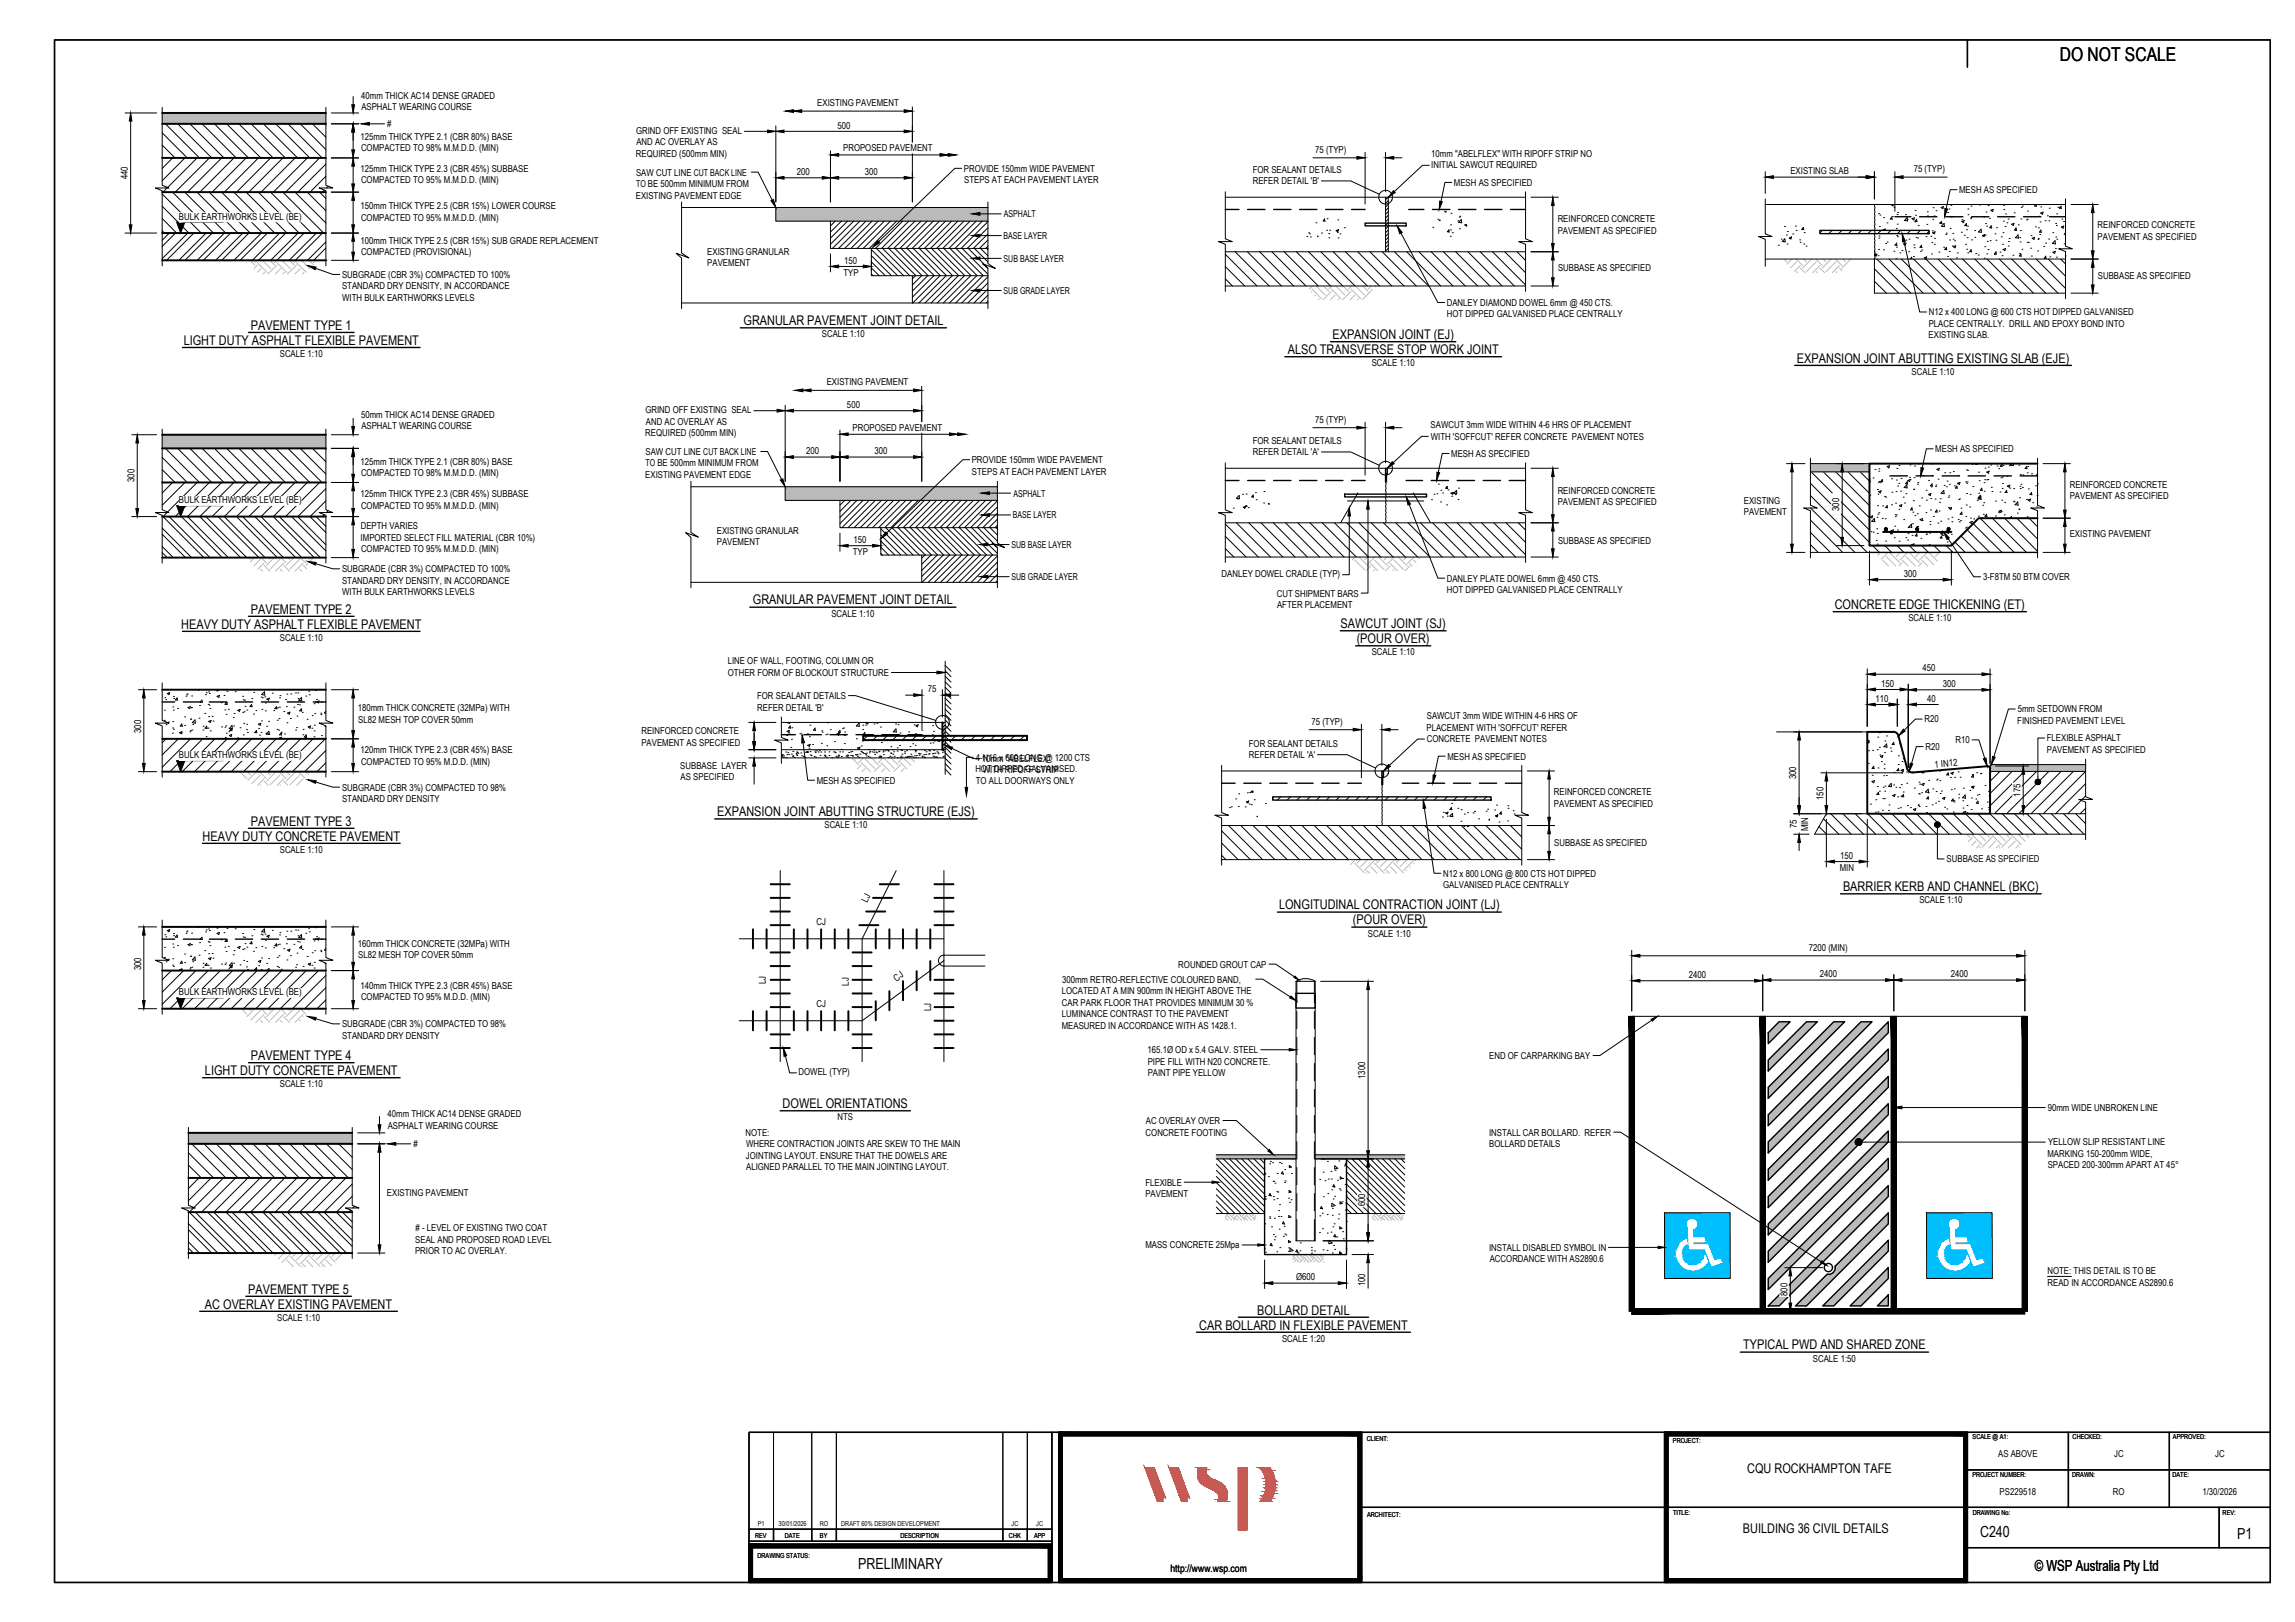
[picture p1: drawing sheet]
<svg xmlns="http://www.w3.org/2000/svg" width="841mm" height="594mm" viewBox="0 0 841 594" stroke-linecap="round" stroke-linejoin="round" font-family="sans-serif">
<defs><g id="words">
<text font-size="7" x="754.8" y="22.3">DO NOT SCALE</text>
<g font-size="5.6">
<text x="725.6" y="563.1">C240</text>
<text x="819.8" y="563.6">P1</text>
<text x="314.5" y="574.6">PRELIMINARY</text>
<text x="745.7" y="575.5">© WSP Australia Pty Ltd</text>
</g>
<g font-size="4.9">
<text x="272.5" y="119.1">GRANULAR PAVEMENT JOINT DETAIL</text>
<text x="91.9" y="120.7">PAVEMENT TYPE 1</text>
<text x="488.3" y="124.1">EXPANSION JOINT (EJ)</text>
<text x="67.3" y="126.3">LIGHT DUTY ASPHALT FLEXIBLE PAVEMENT</text>
<text x="471.9" y="129.6">ALSO TRANSVERSE STOP WORK JOINT</text>
<text x="658.5" y="132.9">EXPANSION JOINT ABUTTING EXISTING SLAB (EJE)</text>
<text x="275.9" y="221.4">GRANULAR PAVEMENT JOINT DETAIL</text>
<text x="91.9" y="224.7">PAVEMENT TYPE 2</text>
<text x="672.3" y="223">CONCRETE EDGE THICKENING (ET)</text>
<text x="66.4" y="230.2">HEAVY DUTY ASPHALT FLEXIBLE PAVEMENT</text>
<text x="491.3" y="230">SAWCUT JOINT (SJ)</text>
<text x="497.2" y="235.5">(POUR OVER)</text>
<text x="262.8" y="298.9">EXPANSION JOINT ABUTTING STRUCTURE (EJS)</text>
<text x="91.9" y="302.4">PAVEMENT TYPE 3</text>
<text x="74.2" y="307.9">HEAVY DUTY CONCRETE PAVEMENT</text>
<text x="675.4" y="326.4">BARRIER KERB AND CHANNEL (BKC)</text>
<text x="468.7" y="333.1">LONGITUDINAL CONTRACTION JOINT (LJ)</text>
<text x="495.8" y="338.6">(POUR OVER)</text>
<text x="91.9" y="388.3">PAVEMENT TYPE 4</text>
<text x="75.1" y="393.8">LIGHT DUTY CONCRETE PAVEMENT</text>
<text x="286.8" y="405.9">DOWEL ORIENTATIONS</text>
<text x="90.9" y="473.8">PAVEMENT TYPE 5</text>
<text x="75.1" y="479.3">AC OVERLAY EXISTING PAVEMENT</text>
<text x="460.8" y="481.5">BOLLARD DETAIL</text>
<text x="439.5" y="487">CAR BOLLARD IN FLEXIBLE PAVEMENT</text>
<text x="638.8" y="494.2">TYPICAL PWD AND SHARED ZONE</text>
<text x="640.2" y="539.5">CQU ROCKHAMPTON TAFE</text>
<text x="638.7" y="561.3">BUILDING 36 CIVIL DETAILS</text>
</g>
<text font-size="3.8" x="428.9" y="575.7">http://www.wsp.com</text>
<g font-size="3.5">
<text x="132.4" y="36.1">40mm THICK AC14 DENSE GRADED</text>
<text x="132.4" y="40.4">ASPHALT WEARING COURSE</text>
<text x="299.5" y="38.8">EXISTING PAVEMENT</text>
<text x="141.9" y="46.6">#</text>
<text x="307" y="47.1">500</text>
<text x="132.1" y="51.2">125mm THICK TYPE 2.1 (CBR 80%) BASE</text>
<text x="233.1" y="49">GRIND OFF EXISTING SEAL</text>
<text x="233.2" y="53.2">AND AC OVERLAY AS</text>
<text x="132.3" y="55.4">COMPACTED TO 98% M.M.D.D. (MIN)</text>
<text x="233" y="57.5">REQUIRED (500mm MIN)</text>
<text x="309" y="55.5">PROPOSED PAVEMENT</text>
<text x="482" y="56.1">75 (TYP)</text>
<text x="524.5" y="57.5">10mm &quot;ABELFLEX&quot; WITH RIPOFF STRIP NO</text>
<text x="46.8" y="65.7" transform="rotate(-90 46.8 65.7)">440</text>
<text x="132.1" y="62.9">125mm THICK TYPE 2.3 (CBR 45%) SUBBASE</text>
<text x="233.1" y="64.3">SAW CUT LINE CUT BACK LINE</text>
<text x="292" y="64.1">200</text>
<text x="316.9" y="64.1">300</text>
<text x="353.2" y="62.9">PROVIDE 150mm WIDE PAVEMENT</text>
<text x="459.1" y="63.3">FOR SEALANT DETAILS</text>
<text x="524.5" y="61.7">INITIAL SAWCUT REQUIRED</text>
<text x="656.1" y="63.8">EXISTING SLAB</text>
<text x="701.3" y="63.1">75 (TYP)</text>
<text x="132.3" y="67.1">COMPACTED TO 95% M.M.D.D. (MIN)</text>
<text x="233.2" y="68.5">TO BE 500mm MINIMUM FROM</text>
<text x="353.3" y="67.1">STEPS AT EACH PAVEMENT LAYER</text>
<text x="459.1" y="67.5">REFER DETAIL 'B'</text>
<text x="532.8" y="68.1">MESH AS SPECIFIED</text>
<text x="717.9" y="70.7">MESH AS SPECIFIED</text>
<text x="132.1" y="76.7">150mm THICK TYPE 2.5 (CBR 15%) LOWER COURSE</text>
<text x="233" y="72.7">EXISTING PAVEMENT EDGE</text>
<text x="65.5" y="80.5">BULK EARTHWORKS LEVEL (BE)</text>
<text x="132.3" y="81">COMPACTED TO 95% M.M.D.D. (MIN)</text>
<text x="367.9" y="79.6">ASPHALT</text>
<text x="570.8" y="81.5">REINFORCED CONCRETE</text>
<text x="768.7" y="83.6">REINFORCED CONCRETE</text>
<text x="132.1" y="89.3">100mm THICK TYPE 2.5 (CBR 15%) SUB GRADE REPLACEMENT</text>
<text x="367.7" y="87.6">BASE LAYER</text>
<text x="570.8" y="85.7">PAVEMENT AS SPECIFIED</text>
<text x="768.7" y="87.9">PAVEMENT AS SPECIFIED</text>
<text x="132.3" y="93.5">COMPACTED (PROVISIONAL)</text>
<text x="259.2" y="93.3">EXISTING GRANULAR</text>
<text x="367.8" y="95.9">SUB BASE LAYER</text>
<text x="125.3" y="101.7">SUBGRADE (CBR 3%) COMPACTED TO 100%</text>
<text x="259.2" y="97.5">PAVEMENT</text>
<text x="309.1" y="101.1">TYP</text>
<text x="309.4" y="96.5">150</text>
<text x="570.9" y="99.2">SUBBASE AS SPECIFIED</text>
<text x="125.3" y="106">STANDARD DRY DENSITY, IN ACCORDANCE</text>
<text x="367.8" y="107.7">SUB GRADE LAYER</text>
<text x="768.8" y="102.2">SUBBASE AS SPECIFIED</text>
<text x="125.4" y="110.2">WITH BULK EARTHWORKS LEVELS</text>
<text x="530.2" y="112">DANLEY DIAMOND DOWEL 6mm @ 450 CTS.</text>
<text x="530.2" y="116.3">HOT DIPPED GALVANISED PLACE CENTRALLY</text>
<text x="706.8" y="115.5">N12 x 400 LONG @ 600 CTS HOT DIPPED GALVANISED</text>
<text x="706.8" y="119.7">PLACE CENTRALLY. DRILL AND EPOXY BOND INTO</text>
<text x="301.2" y="123.6">SCALE 1:10</text>
<text x="706.8" y="123.9">EXISTING SLAB.</text>
<text x="102.5" y="130.8">SCALE 1:10</text>
<text x="502.7" y="134.1">SCALE 1:10</text>
<text x="700.5" y="137.3">SCALE 1:10</text>
<text x="303" y="141.2">EXISTING PAVEMENT</text>
<text x="310.4" y="149.4">500</text>
<text x="132.3" y="152.9">50mm THICK AC14 DENSE GRADED</text>
<text x="236.5" y="151.3">GRIND OFF EXISTING SEAL</text>
<text x="236.7" y="155.5">AND AC OVERLAY AS</text>
<text x="482" y="154.9">75 (TYP)</text>
<text x="132.4" y="157.2">ASPHALT WEARING COURSE</text>
<text x="236.5" y="159.7">REQUIRED (500mm MIN)</text>
<text x="312.5" y="157.8">PROPOSED PAVEMENT</text>
<text x="524.3" y="156.8">SAWCUT 3mm WIDE WITHIN 4-6 HRS OF PLACEMENT</text>
<text x="524.3" y="161">WITH 'SOFFCUT' REFER CONCRETE PAVEMENT NOTES</text>
<text x="236.6" y="166.6">SAW CUT LINE CUT BACK LINE</text>
<text x="295.4" y="166.4">200</text>
<text x="320.4" y="166.4">300</text>
<text x="459.1" y="162.6">FOR SEALANT DETAILS</text>
<text x="459.1" y="166.8">REFER DETAIL 'A'</text>
<text x="531.8" y="167.4">MESH AS SPECIFIED</text>
<text x="709.2" y="165.7">MESH AS SPECIFIED</text>
<text x="132.1" y="170.2">125mm THICK TYPE 2.1 (CBR 80%) BASE</text>
<text x="236.6" y="170.8">TO BE 500mm MINIMUM FROM</text>
<text x="356.1" y="169.6">PROVIDE 150mm WIDE PAVEMENT</text>
<text x="356.2" y="173.8">STEPS AT EACH PAVEMENT LAYER</text>
<text x="49.2" y="176.6" transform="rotate(-90 49.2 176.6)">300</text>
<text x="132.3" y="174.4">COMPACTED TO 98% M.M.D.D. (MIN)</text>
<text x="236.5" y="175">EXISTING PAVEMENT EDGE</text>
<text x="758.5" y="178.6">REINFORCED CONCRETE</text>
<text x="65.5" y="184.3">BULK EARTHWORKS LEVEL (BE)</text>
<text x="132.1" y="182">125mm THICK TYPE 2.3 (CBR 45%) SUBBASE</text>
<text x="371.3" y="181.9">ASPHALT</text>
<text x="570.8" y="180.9">REINFORCED CONCRETE</text>
<text x="570.8" y="185.1">PAVEMENT AS SPECIFIED</text>
<text x="639.1" y="184.4">EXISTING</text>
<text x="758.5" y="182.8">PAVEMENT AS SPECIFIED</text>
<text x="132.3" y="186.3">COMPACTED TO 95% M.M.D.D. (MIN)</text>
<text x="371.1" y="189.8">BASE LAYER</text>
<text x="639.1" y="188.6">PAVEMENT</text>
<text x="674" y="187.2" transform="rotate(-90 674 187.2)">300</text>
<text x="132.2" y="193.9">DEPTH VARIES</text>
<text x="262.7" y="195.6">EXISTING GRANULAR</text>
<text x="758.5" y="196.9">EXISTING PAVEMENT</text>
<text x="132.2" y="198.1">IMPORTED SELECT FILL MATERIAL (CBR 10%)</text>
<text x="132.3" y="202.3">COMPACTED TO 95% M.M.D.D. (MIN)</text>
<text x="262.7" y="199.7">PAVEMENT</text>
<text x="312.5" y="203.4">TYP</text>
<text x="312.8" y="198.9">150</text>
<text x="370.7" y="200.7">SUB BASE LAYER</text>
<text x="570.9" y="199.1">SUBBASE AS SPECIFIED</text>
<text x="125.3" y="209.6">SUBGRADE (CBR 3%) COMPACTED TO 100%</text>
<text x="125.3" y="213.8">STANDARD DRY DENSITY, IN ACCORDANCE</text>
<text x="370.7" y="212.5">SUB GRADE LAYER</text>
<text x="447.7" y="211.4">DANLEY DOWEL CRADLE (TYP)</text>
<text x="530.2" y="213">DANLEY PLATE DOWEL 6mm @ 450 CTS.</text>
<text x="697.7" y="211.3">300</text>
<text x="726.7" y="212.5">3-F8TM 50 BTM COVER</text>
<text x="125.4" y="218">WITH BULK EARTHWORKS LEVELS</text>
<text x="467.9" y="218.5">CUT SHIPMENT BARS</text>
<text x="530.2" y="217.2">HOT DIPPED GALVANISED PLACE CENTRALLY</text>
<text x="304.7" y="225.9">SCALE 1:10</text>
<text x="468" y="222.7">AFTER PLACEMENT</text>
<text x="699.3" y="227.5">SCALE 1:10</text>
<text x="102.5" y="234.7">SCALE 1:10</text>
<text x="266.7" y="243.3">LINE OF WALL, FOOTING, COLUMN OR</text>
<text x="502.7" y="240">SCALE 1:10</text>
<text x="704.5" y="245.9">450</text>
<text x="266.7" y="247.5">OTHER FORM OF BLOCKOUT STRUCTURE</text>
<text x="689.3" y="251.5">150</text>
<text x="711.9" y="251.6">300</text>
<text x="277.5" y="256">FOR SEALANT DETAILS</text>
<text x="340" y="253.5">75</text>
<text x="687.3" y="257">110</text>
<text x="706.2" y="257">40</text>
<text x="131.1" y="260.5">180mm THICK CONCRETE (32MPa) WITH</text>
<text x="277.5" y="260.2">REFER DETAIL 'B'</text>
<text x="522.9" y="263.5">SAWCUT 3mm WIDE WITHIN 4-6 HRS OF</text>
<text x="739.4" y="261">5mm SETDOWN FROM</text>
<text x="51.7" y="268.5" transform="rotate(-90 51.7 268.5)">300</text>
<text x="131.3" y="264.7">SL82 MESH TOP COVER 50mm</text>
<text x="235" y="268.9">REINFORCED CONCRETE</text>
<text x="480.6" y="265.5">75 (TYP)</text>
<text x="522.8" y="267.7">PLACEMENT WITH 'SOFFCUT' REFER</text>
<text x="705.2" y="264.6">R20</text>
<text x="739.3" y="265.1">FINISHED PAVEMENT LEVEL</text>
<text x="132.1" y="275.9">120mm THICK TYPE 2.3 (CBR 45%) BASE</text>
<text x="235" y="273.1">PAVEMENT AS SPECIFIED</text>
<text x="457.7" y="273.4">FOR SEALANT DETAILS</text>
<text x="522.9" y="271.9">CONCRETE PAVEMENT NOTES</text>
<text x="705.6" y="274.7">R20</text>
<text x="716.6" y="272.2">R10</text>
<text x="750.1" y="271.5">FLEXIBLE ASPHALT</text>
<text x="750.1" y="275.8">PAVEMENT AS SPECIFIED</text>
<text x="65.5" y="277.8">BULK EARTHWORKS LEVEL (BE)</text>
<text x="132.3" y="280.1">COMPACTED TO 95% M.D.D. (MIN)</text>
<text x="249.3" y="281.6">SUBBASE LAYER</text>
<text x="357.6" y="278.6">4-N16 x 600 LONG @ 1200 CTS</text>
<text x="359.8" y="279.1">10mm &quot;ABELFLEX&quot;</text>
<text x="457.7" y="277.6">REFER DETAIL 'A'</text>
<text x="530.4" y="278.2">MESH AS SPECIFIED</text>
<text x="709" y="281.1" transform="rotate(-5 709 281.1)">1 IN12</text>
<text x="249.4" y="285.8">AS SPECIFIED</text>
<text x="299.3" y="287">MESH AS SPECIFIED</text>
<text x="357.4" y="282.8">HOT DIPPED GALVANISED.</text>
<text x="357.6" y="287">TO ALL DOORWAYS ONLY</text>
<text x="360.1" y="283.3">WITH RIPOFF STRIP</text>
<text x="658.2" y="285.4" transform="rotate(-90 658.2 285.4)">300</text>
<text x="125.3" y="289.5">SUBGRADE (CBR 3%) COMPACTED TO 98%</text>
<text x="125.3" y="293.8">STANDARD DRY DENSITY</text>
<text x="569.5" y="291.3">REINFORCED CONCRETE</text>
<text x="668.2" y="293" transform="rotate(-90 668.2 293)">150</text>
<text x="740.4" y="291.8" transform="rotate(-90 740.4 291.8)">175</text>
<text x="569.5" y="295.5">PAVEMENT AS SPECIFIED</text>
<text x="302.1" y="303.4">SCALE 1:10</text>
<text x="658.5" y="303.4" transform="rotate(-90 658.5 303.4)">75</text>
<text x="662.6" y="304.4" transform="rotate(-90 662.6 304.4)">MIN</text>
<text x="569.6" y="310">SUBBASE AS SPECIFIED</text>
<text x="102.5" y="312.3">SCALE 1:10</text>
<text x="674.3" y="314.5">150</text>
<text x="713.4" y="315.8">SUBBASE AS SPECIFIED</text>
<text x="528.8" y="321.1">N12 x 800 LONG @ 800 CTS HOT DIPPED</text>
<text x="674.2" y="319">MIN</text>
<text x="528.9" y="325.3">GALVANISED PLACE CENTRALLY</text>
<text x="317.8" y="330.6" transform="rotate(-63 317.8 330.6)">LJ</text>
<text x="703.4" y="330.9">SCALE 1:10</text>
<text x="299.2" y="338.7">CJ</text>
<text x="131.1" y="346.8">160mm THICK CONCRETE (32MPa) WITH</text>
<text x="501.3" y="343">SCALE 1:10</text>
<text x="131.3" y="351">SL82 MESH TOP COVER 50mm</text>
<text x="662.9" y="348.3">7200 (MIN)</text>
<text x="51.7" y="355.4" transform="rotate(-90 51.7 355.4)">300</text>
<text x="328.5" y="359.5" transform="rotate(-36 328.5 359.5)">CJ</text>
<text x="389.2" y="359.9">300mm RETRO-REFLECTIVE COLOURED BAND,</text>
<text x="431.8" y="354.4">ROUNDED GROUT CAP</text>
<text x="618.8" y="358.2">2400</text>
<text x="666.8" y="357.9">2400</text>
<text x="714.8" y="357.9">2400</text>
<text x="65.5" y="364.6">BULK EARTHWORKS LEVEL (BE)</text>
<text x="132.1" y="362.1">140mm THICK TYPE 2.3 (CBR 45%) BASE</text>
<text x="280.7" y="360.5" transform="rotate(-90 280.7 360.5)">LJ</text>
<text x="311.1" y="361" transform="rotate(-90 311.1 361)">LJ</text>
<text x="389.1" y="364.1">LOCATED AT A MIN 900mm IN HEIGHT ABOVE THE</text>
<text x="132.3" y="366.4">COMPACTED TO 95% M.D.D. (MIN)</text>
<text x="299.2" y="368.7">CJ</text>
<text x="341.3" y="370.5" transform="rotate(-90 341.3 370.5)">LJ</text>
<text x="389.2" y="368.3">CAR PARK FLOOR THAT PROVIDES MINIMUM 30 %</text>
<text x="125.3" y="376.3">SUBGRADE (CBR 3%) COMPACTED TO 98%</text>
<text x="389.1" y="376.7">MEASURED IN ACCORDANCE WITH AS 1428.1.</text>
<text x="389.1" y="372.5">LUMINANCE CONTRAST TO THE PAVEMENT</text>
<text x="125.3" y="380.5">STANDARD DRY DENSITY</text>
<text x="420.5" y="385.8">165.1Ø OD x 5.4 GALV. STEEL</text>
<text x="545.7" y="387.9">END OF CARPARKING BAY</text>
<text x="292.7" y="393.8">DOWEL (TYP)</text>
<text x="420.6" y="390">PIPE FILL WITH N20 CONCRETE.</text>
<text x="420.6" y="394.3">PAINT PIPE YELLOW</text>
<text x="500.3" y="395.2" transform="rotate(-90 500.3 395.2)">1300</text>
<text x="102.5" y="398.2">SCALE 1:10</text>
<text x="750.4" y="406.9">90mm WIDE UNBROKEN LINE</text>
<text x="142" y="409.3">40mm THICK AC14 DENSE GRADED</text>
<text x="142.1" y="413.5">ASPHALT WEARING COURSE</text>
<text x="306.9" y="410.4">NTS</text>
<text x="419.9" y="411.7">AC OVERLAY OVER</text>
<text x="273.2" y="416">NOTE:</text>
<text x="419.8" y="415.9">CONCRETE FOOTING</text>
<text x="545.7" y="415.9">INSTALL CAR BOLLARD. REFER</text>
<text x="750.5" y="419.5">YELLOW SLIP RESISTANT LINE</text>
<text x="151.5" y="420.2">#</text>
<text x="273.3" y="424.4">JOINTING LAYOUT. ENSURE THAT THE DOWELS ARE</text>
<text x="273.4" y="420.3">WHERE CONTRACTION JOINTS ARE SKEW TO THE MAIN</text>
<text x="545.7" y="420.1">BOLLARD DETAILS</text>
<text x="750.3" y="423.8">MARKING 150-200mm WIDE,</text>
<text x="273.4" y="428.7">ALIGNED PARALLEL TO THE MAIN JOINTING LAYOUT.</text>
<text x="750.4" y="428">SPACED 200-300mm APART AT 45°</text>
<text x="419.7" y="434.3">FLEXIBLE</text>
<text x="141.8" y="438.1">EXISTING PAVEMENT</text>
<text x="419.7" y="438.4">PAVEMENT</text>
<text x="500.3" y="441.8" transform="rotate(-90 500.3 441.8)">600</text>
<text x="152.2" y="455.1">SEAL AND PROPOSED ROAD LEVEL</text>
<text x="152.3" y="450.9"># - LEVEL OF EXISTING TWO COAT</text>
<text x="152.1" y="459.3">PRIOR TO AC OVERLAY.</text>
<text x="419.7" y="456.9">MASS CONCRETE 25Mpa</text>
<text x="545.7" y="458.1">INSTALL DISABLED SYMBOL IN</text>
<text x="545.9" y="462.3">ACCORDANCE WITH AS2890.6</text>
<text x="750.3" y="466.8">NOTE: THIS DETAIL IS TO BE</text>
<text x="474.9" y="468.8">Ø600</text>
<text x="500.3" y="471.1" transform="rotate(-90 500.3 471.1)">100</text>
<text x="750.3" y="471">READ IN ACCORDANCE AS2890.6</text>
<text x="655" y="474.7" transform="rotate(-90 655 474.7)">800</text>
<text x="101.6" y="483.8">SCALE 1:10</text>
<text x="469.8" y="491.5">SCALE 1:20</text>
<text x="664.3" y="498.7">SCALE 1:50</text>
<text x="732.2" y="533.8">AS ABOVE</text>
<text x="774.7" y="533.8">JC</text>
<text x="811.7" y="533.8">JC</text>
<text x="732.8" y="547.5">PS229518</text>
<text x="774.3" y="547.5">RO</text>
<text x="807.1" y="547.5">1/30/2026</text>
</g>
<g font-size="2.5">
<text x="500.9" y="527.9">CLIENT:</text>
<text x="722.9" y="527.1">SCALE @ A1:</text>
<text x="759.5" y="527.1">CHECKED:</text>
<text x="796.3" y="527.1">APPROVED:</text>
<text x="613.1" y="528.6">PROJECT:</text>
<text x="722.8" y="540.9">PROJECT NUMBER:</text>
<text x="759.4" y="540.9">DRAWN:</text>
<text x="796.1" y="540.9">DATE:</text>
<text x="501" y="555.5">ARCHITECT:</text>
<text x="613.2" y="554.9">TITLE:</text>
<text x="722.9" y="554.9">DRAWING No:</text>
<text x="814.5" y="554.9">REV:</text>
<text x="276.7" y="563.4">REV</text>
<text x="277.7" y="558.8">P1</text>
<text x="285.3" y="558.8">30/01/2026</text>
<text x="287.6" y="563.4">DATE</text>
<text x="300.4" y="558.8">RO</text>
<text x="300.5" y="563.4">BY</text>
<text x="308.3" y="558.8">DRAFT 60% DESIGN DEVELOPMENT</text>
<text x="329.9" y="563.4">DESCRIPTION</text>
<text x="369.7" y="563.4">CHK</text>
<text x="370.7" y="558.8">JC</text>
<text x="379" y="563.4">APP</text>
<text x="379.7" y="558.8">JC</text>
<text x="277.6" y="570.5">DRAWING STATUS:</text>
</g>
</g></defs>
<!-- layer: C-HATC-0018 -->
<g fill="none" stroke="#000" stroke-width=".37">
<path d="M59.4 57.6l.2 .2M59.4 53.1l4.7 4.7M59.4 48.7l9.2 9.1M60.6 45.4l12.5 12.4M63.2 57.8l-3.8 3.9M65.1 45.4l12.5 12.4M67.8 57.8l-8.4 8.4M69.6 45.4l12.5 12.4M72.3 57.8l-10.9 10.9M74.1 45.4l12.5 12.4M76.8 57.8l-12.6 12.6M78.6 45.4l12.5 12.4"/>
<path d="M81.2 57.8l-12.5 12.6M83.1 45.4l12.5 12.4M85.7 57.8l-12.5 12.6M87.5 45.4l12.6 12.4M90.2 57.8l-12.5 12.6M92 45.4l12.6 12.4M94.7 57.8l-12.5 12.6M96.5 45.4l12.6 12.4M99.2 57.8l-12.5 12.6M101 45.4l12.5 12.4M103.7 57.8l-12.5 12.6M105.5 45.4l12.5 12.4"/>
<path d="M108.2 57.8l-12.5 12.6M110 45.4l9.4 9.4M112.6 57.8l-12.4 12.6M114.5 45.4l4.9 4.9M117.1 57.8l-12.5 12.6M119 45.4l.4 .4M59.4 75.5l9.8 9.9M59.4 71l14.3 14.4M61.3 68.8l-1.6 1.6M63.2 70.4l15 15M67.7 70.4l15 15M72.2 70.4l15 15"/>
<path d="M76.7 70.4l15 15M81.2 70.4l15 15M85.7 70.4l15 15M90.2 70.4l15 15M94.7 70.4l14.9 15M99.1 70.4l15 15M103.6 70.4l15 15M108.1 70.4l11.3 11.3M112.6 70.4l6.8 6.8M117.1 70.4l2.3 2.3M118.9 69.7l-.8 .7M119.4 60.1l-10.3 10.3"/>
<path d="M119.4 64.6l-5.8 5.8M120.3 68.2l-.7 .6M530 77.3l-.2 .4-.4-.3M531.7 78.1h.1M534.8 79.5h.1M534.9 79.2h.1M688.4 78.2h.1M688.9 78.8h.1M690.2 79.7h.1M693.2 79.5l.2 .8M693.3 79.5l-.6 .7 .8 .1M693.4 74.9l-.3 .1 .6 .4 .2-.5"/>
<path d="M693.5 79.3h.1M694.1 75.9h.1M695.2 78.5h.1M695.4 77.9h.1M698.2 78.6h.1M701.8 77.1h.1M702 78.8h.1M706.3 77.6h.1M706.3 79.1h.1M708.4 76.1h.1M708.7 79.1h.1M709.5 77.2h.1"/>
<path d="M711.3 76l.9-.3-.2 .7zM713.7 77.8h.1M714.2 76.6h.1M714.8 79.4h.1M714.9 75.2h.1M715.5 79.4h.1M721.1 76.6h.1M721.2 78.6h.1M722.3 75.5h.1M722.3 79.7h.1M725.5 75.1h.1M726.9 79.4h.1"/>
<path d="M727.5 74.9h.1M727.8 77.7h.1M728.6 75.3h.1M729.1 80h.1M729.6 77l.9-.3-.3 .8zM734.3 75.2h.1M734.3 76.8h.1M734.9 78.4h.1M738.1 77.9h.1M740.7 76h.1M741.1 75.5h.1M742.9 77.3h.1"/>
<path d="M746.1 74.9l.2 .6h-.7zM747.2 79.2h.1M747.3 75h.1M747.8 78l.9-.3-.2 .8zM747.9 75.8h.1M750.3 79.1h.1M751 76.3h.1M753.7 78.3h.1M754.1 75.9h.1M754.6 76.1h.1M755.4 76.3h-.7l.6-.8 .1 .8M59.4 84.5l.8 .9"/>
<path d="M59.4 80l5.3 5.4M62.1 85.4l-2.7 2.6M64.3 85.4l-4.9 4.9M68.8 85.4l-9.4 9.4M71 85.4l-10 9.9M75.5 85.4l-10 9.9M77.8 85.4l-10 9.9M82.3 85.4l-10 9.9M84.5 85.4l-10 9.9M89 85.4l-10 9.9M91.2 85.4l-10 9.9M95.8 85.4l-10.1 9.9"/>
<path d="M98 85.4l-10 9.9M102.5 85.4l-10 9.9M104.7 85.4l-10 9.9M109.2 85.4l-10 9.9M111.5 85.4l-10 9.9M116 85.4l-10 9.9M118.2 85.4l-10 9.9M119.4 95.3h.1M119.4 88.6l-6.7 6.7M119.4 90.9l-4.5 4.4M306.1 81l-1.8 1.7M308.4 81l-4.1 4"/>
<path d="M310.6 81l-6.3 6.2M312.8 81l-8.5 8.5M315.1 81l-10 10M317.3 81l-10 10M319.3 98.1l2.9 2.9M319.3 95.9l5.1 5.1M319.3 93.7l7.4 7.3M319.3 91.4l9.6 9.6M319.6 81l-10.1 10M321.2 91l10 10M321.8 81l-10 10M323.4 91l10 10"/>
<path d="M324.1 81l-10 10M325.7 91l10 10M326.3 81l-10 10M327.9 91l10 10M328.5 81l-9.9 10M330.2 91l9.9 10M330.8 81l-10 10M332.4 91l10 10M333 81l-10 10M334.6 91l10 10M335.3 81l-10 10M336.9 91l10 10"/>
<path d="M337.5 81l-10 10M339.1 91l10 10M339.8 81l-10 10M341.4 91l10 10M342 81l-10 10M343.6 91l10 10M344.3 81l-10 10M345.9 91l10 10M346.5 81l-10 10M348.1 91l10 10M348.7 81l-9.9 10M350.4 91l9.9 10"/>
<path d="M351 81l-10 10M352.6 91l9.4 9.4M353.2 81l-10 10M354.8 91l7.2 7.2M355.5 81l-10 10M357.1 91l4.9 4.9M357.7 81l-10 10M359.3 91l2.7 2.7M360 81l-10 10M361.6 91l.4 .5M362 81.2l-9.8 9.8M362 83.4l-7.5 7.6"/>
<path d="M362 85.7l-5.3 5.3M362 87.9l-3.1 3.1M362 90.1l-.8 .9M449 97.6l7.1 7.1M449 93.1l11.6 11.6M452.6 92.2l12.5 12.5M457.1 92.2l12.5 12.5M461.6 92.2l12.5 12.5M466.1 92.2l12.5 12.5M470.6 92.2l12.5 12.5M475.1 92.2l12.5 12.5M478.9 86.6h.1"/>
<path d="M479.6 85.3h.1M479.6 92.2l12.5 12.5M479.9 85.7h.1M480.2 86.8h.1M482.2 81.6h.1M482.9 86.5l.1 .2M483 86.5l-.2 .1M484 92.2l12.6 12.5M484.3 85.4h.1M485.4 80.2l.1 .8M485.4 80.2l-.6 .7 .8 .1M486.2 84.3h.1"/>
<path d="M486.3 80.1h.1M486.9 85.5h.1M487 87.1h.1M487.3 84.3h.1M488.6 92.2l12.5 12.5M489.6 84.5l.9-.4-.3 .8zM490.1 85.1h.1M490.3 80.5h.1M490.3 87.1h.1M491.1 85.7h.1M492.7 83.4h.1M493.1 92.2l12.4 12.5"/>
<path d="M497.5 92.2l12.5 12.5M502 92.2l12.5 12.5M506.5 92.2l12.5 12.5M511 92.2l12.5 12.5M515.5 92.2l12.5 12.5M520 92.2l12.5 12.5M524.5 92.2l12.5 12.5M525.1 83.2h.1M526.9 80.3h.1M527.4 80.8h.1M527.4 80.6h.1M529 92.2l12.5 12.5"/>
<path d="M530.9 84.2l.1 .8M531 84.2l-.6 .7 .8 .1M531.5 86.5h.1M531.6 82.4h.1M531.6 84.2h.1M532.2 85.2h.1M533.4 92.2l12.6 12.5M534.2 80.9h.1M534.8 83.8h.1M535.5 80.4l.1 1.2-1.1-.2zM537.4 82.1l-.6 .3 .6 .4 .1-.4M537.9 92.2l12.6 12.5"/>
<path d="M542.4 92.2l12.5 12.5M546.9 92.2l12.2 12.2M551.4 92.2l7.7 7.7M555.9 92.2l3.2 3.2M686.9 98.5l8.9 8.9M686.9 93.4l.9-.3-.3 .8zM686.9 93.3h.3M687 92.1v.2M687.1 92.8l.1 .5M687.8 94.9l12.5 12.5M688.2 93.7h.1M688.4 91.4h.1"/>
<path d="M688.6 87.2h.1M688.6 86.5h.1M688.7 83h.1M690.1 84.3h.1M690.2 91.5h.1M690.2 84.4l-.2-.2 .9-.3-.2 .5M691 89.2h.1M691.5 81.6h.1M691.6 88.7h.1M692.3 94.9l12.5 12.5M694.1 92h.1M694.8 94.8h.1"/>
<path d="M694.9 83.7h.1M694.9 90.5h.1M695 89l.1 .8M695.1 86.3h.1M695.1 89l-.7 .8h.8M695.2 82.1h.1M695.4 86.7h.1M696.3 92.6h.1M696.8 94.9l12.5 12.5M697 91.8h.1M697.6 89.3l.9-.3-.3 .8zM697.9 80.7l1.1 .2"/>
<path d="M697.9 80.8l1-1.1 .1 1.3M698.4 87.9h.1M698.9 80.4h.1M699.4 92.2h.1M699.6 87.6h.1M699.9 94.9l.7-.7v.7M700.7 80.1l.8-.3-.2 .7zM701.2 94h.1M701.3 94.9l12.4 12.5M701.3 89.7h.1M701.5 90.7h.1M701.7 81.3h.1"/>
<path d="M702.2 87h.1M702.3 80.3l.2 .8M702.4 80.3l-.6 .7 .8 .1M702.8 87.2h.1M702.9 82.6h.1M703.7 92h.1M704.1 89.8l.2 .8M704.2 89.8l-.6 .8h.7M704.3 91.6h.1M705.1 94.4l.9-.3-.2 .8zM705.7 94.9l12.5 12.5M705.8 86.7h.1"/>
<path d="M706.1 82.2h.1M706.3 85.6h.1M707.6 86.5h.1M707.8 93h.1M707.9 88.8h.1M708.1 84.6h.1M708.2 85.2l.9-.3-.2 .8zM708.3 80.3h.1M708.9 89.5h.1M709 87.3h.1M710.2 94.9l12.5 12.5M710.5 92.3h.1"/>
<path d="M710.9 81.5h.1M711.5 81.1l.1 .8M711.5 81.1l-.6 .7 .8 .1M712.3 90.5h.1M712.4 81.8l.2 1.2-1.1-.1zM713.1 85.9h.1M713.2 90.6l.2 .9-.7-.1 .6-.8M713.2 85.4h.1M713.7 93.9h.1M714.3 92.1h.1M714.5 87.9h.1M714.6 83.7h.1"/>
<path d="M714.7 94.9l12.5 12.5M715.4 90.1h.1M715.6 85.5h.1M715.7 87.6h.1M715.8 90.4l.9-.4-.3 .8zM716.3 88.2h.1M716.9 94.5h.1M717.3 92.6h.1M718.8 85.1h.1M718.9 81.1l.9-.3-.3 .7zM718.9 80.5h.1M719.2 94.9l12.5 12.5"/>
<path d="M719.8 86.2h.1M720.3 89.5h.1M720.6 81.9l.1 .8M720.6 84.1h.1M720.6 81.9l-.6 .7 .8 .1M720.7 91.3h.1M720.9 87.1h.1M721 82.8h.1M721.1 92.6h.1M722.1 80.1h.1M722.3 91.5l.2 .8M722.4 91.5l-.6 .7h.7"/>
<path d="M722.5 87.9h.1M723.6 84.5h.1M723.7 86.9h.1M723.7 94.9l12.5 12.5M724.1 92.9h.1M724.9 93.4h.1M725 84.9l1.1 .2-.1-1.1-1 1M726.5 86.2l.9-.3-.3 .8zM726.6 86.5h.1M727.2 94.6h.1M727.3 90.4h.1M727.5 86.1h.1"/>
<path d="M727.6 81.9h.1M728 82.9h.1M728.1 93h.1M728.2 94.9l12.5 12.5M728.3 88.4h.1M728.5 91.4h.1M729.3 88.2h.1M729.7 82.7l.1 .8M729.7 82.7l-.6 .7 .8 .1M730.8 93.2h.1M731.1 85.7h.1M731.4 88h.1"/>
<path d="M731.4 92.3l.2 .8M731.5 92.2l-.6 .8h.7M731.6 83.4h.1M732.7 94.9l12.5 12.5M732.9 92.3h.1M733.4 86.8h.1M733.7 93.7h.1M733.8 89.5h.1M734 85.2h.1M734.1 91.4l.8-.4-.2 .8zM734.1 81h.1M734.8 83h.1"/>
<path d="M735.5 81.6h.1M735.9 80.2h.1M735.9 90.1h.1M736 88.4h.1M736.3 87.3h.1M737.2 82.1l.8-.3-.2 .8zM737.2 94.9l12.5 12.5M737.7 93.5h.1M738.5 84.4h.1M738.5 87.1l1.2 .1M738.8 83.5l.1 .8M738.8 83.5l-.5 .7 .7 .1"/>
<path d="M739.5 86l.2 1.3M739.6 86l-1.1 1.1M739.6 82.4h.1M740.1 92.9h.1M740.2 87h.1M740.3 88.6h.1M740.4 84.4h.1M740.6 80.2h.1M740.6 93l-.6 .7 .7 .1-.2-.7M741 91.3h.1M741.7 94.9l12.5 12.5M742.7 80.5h.1"/>
<path d="M742.9 88.7h.1M742.9 80.3h.1M743.3 88.8h.1M744.1 90.9h.1M744.3 86.3h.1M744.4 93.8h.1M744.7 87.3l.9-.4-.2 .8zM745.9 83.1h.1M746.2 94.9l10.7 10.7M746.7 91.9h.1M746.8 87.7h.1M746.9 87.3h.1"/>
<path d="M747 83.5h.1M747.5 85.9h.1M747.6 81.3h.1M747.9 84.3l.1 .8M747.9 84.3l-.5 .7 .7 .1M748.9 90.3h.1M749.4 80.8h.1M749.6 89h.1M749.8 94.6l-.1-.8-.6 .7 .8 .1M750.7 94.9l6.2 6.2M750.7 87.6h.1M750.8 80.9h.1"/>
<path d="M751.2 94.1h.1M752.1 89.2l1-1 .1 1.1zM752.3 85.2h.1M752.3 92.4l.9-.4-.3 .8zM753.2 91h.1M753.3 81.8h.1M753.4 86.8h.1M753.5 82.6h.1M753.6 94.2h.1M753.7 87.6h.1M755.1 94.9l1.8 1.8M755.4 83.2l.9-.4-.3 .8z"/>
<path d="M755.6 80.2h.1M756.2 81.1h.1M756.4 89.3h.1M756.8 93.8h.1M756.9 85.3l-.4 .5h.4M319.3 100.4l.7 .6M335.5 101l-1.2 1.1M337.7 101l-3.4 3.4M340 101l-5.7 5.6M342.2 101l-7.9 7.9M344.5 101l-10 10M346.7 101l-10 10"/>
<path d="M349 101l-10 10M351.2 101l-10 10M353.4 101l-9.9 10M355.7 101l-10 10M357.9 101l-10 10M360.2 101l-10 10M362 101.4l-9.6 9.6M362 103.6l-7.3 7.4M362 105.8l-5.1 5.2M362 108.1l-2.8 2.9M362 110.3l-.6 .7M449 102.1l2.7 2.6"/>
<path d="M686.9 103l4.4 4.4M59.4 176.5l.2 .2M59.4 172l4.7 4.7M59.4 167.5l9.2 9.2M60.6 164.2l12.5 12.5M63.2 176.7l-3.8 3.9M65.1 164.2l12.5 12.5M67.8 176.7l-8.4 8.4M69.6 164.2l12.5 12.5M72.3 176.7l-10.9 10.8M74.1 164.2l12.5 12.5M76.8 176.7l-12.6 12.5"/>
<path d="M78.6 164.2l12.5 12.5M81.2 176.7l-12.5 12.5 15 15M83.1 164.2l12.5 12.5M85.7 176.7l-12.5 12.5 15 15M87.5 164.2l12.6 12.5M90.2 176.7l-12.5 12.5M92 164.2l12.6 12.5M94.7 176.7l-12.5 12.5 15 15M96.5 164.2l12.6 12.5M99.2 176.7l-12.5 12.5 14.9 15M101 164.2l12.5 12.5M103.7 176.7l-12.5 12.5"/>
<path d="M105.5 164.2l12.5 12.5M108.2 176.7l-12.5 12.5 14.9 15M110 164.2l9.4 9.4M112.6 176.7l-12.4 12.5 14.9 15M114.5 164.2l4.9 4.9M117.1 176.7l-12.5 12.5M119 164.2l.4 .4M119.4 179l-10.3 10.2 10.3 10.3M527.1 177.3h.1M528 179.6h.1M530.3 178.2l.1 .7M530.4 178.1l-.6 .7 .7 .1"/>
<path d="M530.6 179.4h.1M533.5 179.9h.1M534.5 178.8h.1M663.4 177l7.5 7.5M663.7 172.8l7.7 7.8M668.2 172.8l16.9 16.9M672.7 172.8l12.4 12.4M677.2 172.8l7.9 7.9M681.7 172.8l3.4 3.4M685.1 175.6l.2 1M685.1 176.5l.2 .1M686.4 175.1h.1"/>
<path d="M687.1 172h.1M688 179.3h.1M688.3 176.8h.1M688.5 172.6h.1M688.5 171.7h.1M688.6 176.3h.1M689.1 176.8h.1M689.8 175.6l-.6 .7 .8 .1-.3-.7M691.6 170.9l.8-.4-.3 .8zM691.9 171.3h.1M693.2 175.4h.1M694.9 175.8h.1"/>
<path d="M695.1 171.6h.1M695.4 178h.1M695.8 177.1h.1M695.9 170.4h.1M696.5 179.9h.1M696.6 175.3h.1M698.8 177.5l.1 1.2-1.1-.1zM698.9 176.4l.1 .8M699 176.4l-.7 .7 .8 .1M699.1 176l.9-.3-.2 .7zM699.8 174.9h.1M699.9 170.3h.1"/>
<path d="M699.9 175.7h.1M701.3 179.3h.1M701.3 179.2h.1M701.5 174.9h.1M701.6 170.7h.1M702.6 177.3h.1M702.8 176.8h.1M703.2 169.9h.1M704.6 174.2h.1M705.9 179.5h.1M706.7 176h.1M707.7 178.3h.1"/>
<path d="M707.9 174.1h.1M708 177.2l.1 .8M708 169.9h.1M708.1 177.2l-.7 .7 .8 .1M709.3 178.2h.1M709.4 177.6h.1M709.8 171.9l.9-.4-.3 .8zM710.2 175.5h.1M712.5 177.8h.1M712.6 173.2h.1M713.3 178.3h.1M713.5 176.2h.1"/>
<path d="M714.3 177.4h.1M714.5 173.2h.1M715.8 172.7h.1M716.2 177.9h.1M717.1 178l.2 .8-.8-.1 .7-.7M717.3 177.1h.1M717.4 177l.9-.3-.3 .7zM717.6 174.2h.1M720.3 176.5h.1M720.6 172.1h.1M720.7 177h.1M720.9 176.5h.1"/>
<path d="M721 172.3h.1M722.8 170h.1M723 178.2h.1M724 169.8l-.1 .2 .8 .1M724.5 169.8l.1 .3M725 172.9h.1M725.3 176.1h.1M726.4 179.6l-.7-.1 .6-.7 .1 .8M727.1 176.8h.1M727.1 179.9h.1M727.3 175.7h.1M727.4 171.5h.1"/>
<path d="M728 172.9l.9-.3-.2 .7zM728.1 175.7h.1M728.5 175.7h.1M728.6 171.1h.1M729.5 170.3h.1M729.7 178.5h.1M731.8 170.7h.1M732.5 171.7h.1M733.3 175h.1M733.6 170.1l.1 .8M733.6 170.1l-.6 .7h.8M733.7 179h.1"/>
<path d="M733.8 174.7h.1M733.8 177.1h.1M734 170.5h.1M735.3 179.6l.2 .8M735.4 179.6l-.6 .8h.7M735.5 174.5h.1M735.6 178l.9-.3-.2 .7zM736.3 170.6h.1M736.5 178.8h.1M736.6 170h.1M737.3 169.8l-.5 .6 1.1 .1M737.8 169.8l.1 .8"/>
<path d="M738 179h.1M739.9 170.4h.1M740.2 178.1h.1M740.3 178.9h.1M740.4 173.8h.1M740.6 177.3h.1M741.1 178.6h.1M741.3 174h.1M742.7 170.9l.1 .8M742.7 170.8l-.6 .8h.8M742.9 173.2h.1M743.1 170.9h.1"/>
<path d="M743.3 179.1h.1M744.5 173.5h.1M746 177.9h.1M746.6 177.3h.1M746.7 173.8l-.4 .1 .4 .3M59.4 195.7l8.6 8.5M59.4 193.4l10.8 10.8M61.3 187.7l-1.6 1.5 15 15M62 189.2l15 15M66.5 189.2l14.9 15M75.4 189.2l15 15M79.9 189.2l15 15"/>
<path d="M88.9 189.2l15 15M93.4 189.2l15 15M102.4 189.2l15 15M106.8 189.2l12.6 12.6M115.8 189.2l3.6 3.6M118.9 188.5l-.8 .7M119.4 183.4l-5.8 5.8 5.8 5.8M120.3 187l-.7 .7M309.5 183.3l-1.7 1.7M311.8 183.3l-4 4M314 183.3l-6.2 6.2M316.3 183.3l-8.5 8.5"/>
<path d="M318.5 183.3l-10 10M320.8 183.3l-10 10M322.8 198.2l5.1 5.1M322.8 195.9l7.4 7.4M322.8 193.7l9.6 9.6M323 183.3l-10 10M324.6 193.3l10 10M325.2 183.3l-9.9 10M326.9 193.3l10 10M327.5 183.3l-10 10M329.1 193.3l10 10M329.7 183.3l-10 10"/>
<path d="M331.3 193.3l10.1 10M332 183.3l-10 10M333.6 193.3l10 10M334.2 183.3l-10 10M335.9 193.3l10 10M336.5 183.3l-10 10M338.1 193.3l10 10M338.8 183.3l-10.1 10M340.4 193.3l10 10M341 183.3l-10 10M342.6 193.3l10 10M343.2 183.3l-10 10"/>
<path d="M344.8 193.3l10 10M345.5 183.3l-10.1 10M347.1 193.3l10 10M347.7 183.3l-10 10M349.3 193.3l10 10M350 183.3l-10 10M351.6 193.3l10 10M352.2 183.3l-10 10M353.8 193.3l10 10M354.5 183.3l-10 10M356.1 193.3l9.4 9.4M356.7 183.3l-10 10"/>
<path d="M358.3 193.3l7.2 7.2M358.9 183.3l-9.9 10M360.6 193.3l4.9 4.9M361.2 183.3l-10 10M362.8 193.3l2.7 2.7M363.4 183.3l-10 10M365 193.3l.5 .4M365.5 183.4l-9.8 9.9M365.5 185.7l-7.6 7.6M365.5 187.9l-5.3 5.4M365.5 190.2l-3.1 3.1M365.5 192.4l-.8 .9"/>
<path d="M449 196.4l7.6 7.6M449 192l12.1 12M452 186.1h.1M453.1 191.5l12.5 12.5M453.5 182.7h.1M454.1 181.5l.1 1.2-1.1-.2 1-1M455.3 181.1h.1M455.6 185.8l.9-.4-.3 .8zM456.5 185.2h.1M456.6 180.9h.1M456.7 185.5h.1M457.5 185.9h.1"/>
<path d="M457.6 191.5l12.5 12.5M459.3 181.3l-.6 .7 .7 .1-.2-.8M460.1 180.4h.1M460.3 183h.1M462.1 191.5l12.5 12.5M463.1 184.2h.1M463.2 180h.1M464.8 184.4h.1M464.9 184.7h.1M466.6 191.5l12.5 12.5M471.1 191.5l12.5 12.5M475.6 191.5l12.5 12.5"/>
<path d="M480.1 191.5l12.4 12.5M484.5 191.5l12.5 12.5M489 191.5l12.5 12.5M493.5 191.5l12.5 12.5M498 191.5l12.5 12.5M502.5 191.5l12.5 12.5M507 191.5l12.5 12.5M511.5 191.5l12.5 12.5M516 191.5l12.5 12.5M520.5 191.5l12.5 12.5M524.6 183h.1M525 191.5l12.5 12.5"/>
<path d="M525.5 181h.1M526.5 180.9h.1M527.9 183.8h.1M528.7 180.6h.1M529.5 191.5l12.5 12.5M530.1 184.9h.1M531.7 180.6l.9-.3-.3 .8-.6-.4M532 181.8h.1M532.7 180.6l1.2 .2-.2-1.2-.9 1.1M533.3 181.2h.1M534 191.5l12.4 12.5M534.3 183h.1"/>
<path d="M538.4 191.5l12.5 12.5M542.9 191.5l12.5 12.5M547.4 191.5l11.7 11.7M551.9 191.5l7.2 7.1M556.4 191.5l2.7 2.7M663.4 199.5l2.9 2.8M663.4 195l7.4 7.3M663.4 190.5l11.9 11.8M663.4 181.5l20.8 20.8M663.5 186.1l16.2 16.2M674.7 188.3l10.4 10.3M674.7 183.8l10.4 10.4"/>
<path d="M685.2 181.3h.1M685.4 189.3l.9-.4-.3 .8zM685.6 194.7h.1M686.2 199.8l2.5 2.5M686.4 194.9h.1M686.6 190.3h.1M686.9 189.9l.1 1.2-1.1-.2 1-1M687.6 197.9h.1M687.7 193.7h.1M687.9 189.5h.1M687.9 199.3h.1M688 195.4h.1"/>
<path d="M688 185.2h.1M688.2 188.3h.1M688.2 181h.1M688.5 180.1l.9-.4-.3 .8-.6-.4M688.5 187.8h.1M689.8 189.9h.1M689.9 185.3h.1M690.6 181.8h.1M690.7 199.8l2.5 2.5M690.8 190h.1M691 198.2h.1M691 182.1h.1"/>
<path d="M691.3 194.3h.1M691.5 185.2l.1 .8M691.6 185.2l-.6 .7 .7 .1M692.4 195h.1M693 194.4l.8-.3-.2 .7zM693.1 184.9h.1M693.3 180.3h.1M693.3 194.7l.1 .9M693.4 194.7l-.7 .8h.8M694.2 196.9h.1M694.4 192.7h.1M694.5 188.5h.1"/>
<path d="M694.6 189.2h.1M694.6 184.3h.1M694.8 180.1h.1M694.9 188.6h.1M695.2 199.8l2.5 2.5M695.4 194.1h.1M695.9 198.2h.1M695.9 186.5h.1M696 185.2l.9-.4-.2 .8zM697.4 182.1h.1M697.6 190.3h.1M697.9 184.2h.1"/>
<path d="M698.4 196.9h.1M698.5 180.8h.1M699.1 197.8h.1M699.2 195.3h.1M699.3 193.2h.1M699.4 193l1.2 .2-.2-1.2-.9 1.1M699.7 199.8l2.5 2.5M700.6 186l.2 .8M700.7 196.1h.1M700.7 186l-.6 .7 .8 .1M700.9 191.8h.1M701 199.8l-.5-.3 .9-.3-.2 .6"/>
<path d="M701 187.6h.1M701.2 183.4h.1M701.7 188.9h.1M702.4 195.6l.1 .8M702.4 192.8h.1M702.5 195.5l-.7 .8h.8M702.6 188.2h.1M702.8 192.8h.1M703.3 185.3h.1M703.6 190.3l.9-.3-.2 .7zM703.9 197.2h.1M704.2 199.8l2.5 2.5"/>
<path d="M704.2 182.4h.1M704.4 190.6h.1M705.8 187.8h.1M705.8 195.6h.1M706 183.2h.1M706 195.6h.1M706.7 181.1l.9-.4-.3 .8-.6-.4M707 199.5h.1M707.1 195.3h.1M707.3 191h.1M707.3 192.2h.1M707.4 186.8h.1"/>
<path d="M707.6 182.6h.1M708.5 189.2h.1M708.7 199.8l2.5 2.5M709.1 182.8h.1M709.7 186.8l.2 .8M709.8 186.8l-.6 .7 .8 .1M710.2 191.6h.1M710.6 187.2h.1M710.7 184h.1M711 182.7h.1M711.2 190.9h.1M711.2 195.4l.9-.3-.3 .7z"/>
<path d="M711.6 196.3l-.6 .7 .7 .1-.2-.7M711.9 196.1h.1M712.4 180.8l-.1-1.2-1 1.1 1.2 .1M712.8 195.9h.1M713 195.1l1.1 .2-.1-1.2-1 1M713.2 199.8l2.5 2.5M713.2 194.4h.1M713.6 198.5h.1M713.7 194.3h.1M713.9 190.1h.1M714 182.1h.1M714 185.9h.1"/>
<path d="M714.2 181.6h.1M714.3 186.2l.9-.3-.3 .7zM715.1 195.7h.1M715.3 191.1h.1M715.3 189.5h.1M716.4 198.5l3.8 3.8M717.6 190.3h.1M717.8 183h.1M718 191.1h.1M718.1 182.7h.1M718.4 190.7h.1M718.6 186.1h.1"/>
<path d="M718.6 196.3l6.1 6M718.9 187.6l.1 .8M718.9 187.6l-.6 .7 .8 .1M720.2 193.4h.1M720.4 189.2h.1M720.6 185h.1M720.6 193.1h.1M720.7 180.7h.1M720.9 194l8.2 8.3M721.8 185.7h.1M721.9 191.3l.9-.3-.3 .7zM722 181.1h.1"/>
<path d="M722.1 189.8h.1M723.1 191.8l10.5 10.5M723.3 190h.1M724.5 183.2h.1M724.9 182.7l1.1 .2M725 182.1l.8-.3-.2 .8zM725 189h.1M725.1 180.7h.1M725.5 181.5h.1M725.6 189.8l12.5 12.5M725.8 181.8l.2 1.1M725.9 181.8l-1 1"/>
<path d="M726.6 185.1h.1M726.8 188.4h.1M726.9 184.1h.1M728 188.4l.1 .8M728 188.4l-.6 .7 .8 .1M730 180h.1M730.1 189.8l12.5 12.5M731.3 189h.1M731.3 183.5h.1M732.4 187.8h.1M732.5 187.2l.9-.3-.2 .8zM732.9 180.2h.1"/>
<path d="M733.4 187.4h.1M733.6 183.2h.1M734.5 188.6h.1M734.6 184h.1M734.6 189.8l12.1 12.1M737.1 189.2l.1 .6M737.2 189.2l-.6 .6M737.8 183.6h.1M738.1 183.8h.1M738.4 184.8l1.2 .2M738.5 184.9l.9-1.1 .2 1.3M739.1 189.8l7.6 7.6"/>
<path d="M739.3 187.9h.1M739.8 186.5h.1M739.9 186.5h.1M740.1 182.3h.1M742.6 182.9h.1M742.9 189.3h.1M743.2 183.1l.9-.3-.3 .8zM743.6 189.8l3.1 3.1M744.4 180.4l.2 .8M744.5 180.4l-.6 .7 .7 .1M744.9 184.1h.1M746.3 185.7h.1"/>
<path d="M746.5 181.5h.1M59.4 202.4l1.9 1.8M59.4 200.2l4.1 4M322.8 202.7l.6 .6M322.8 200.4l2.8 2.9M338.9 203.3l-1.1 1.1M341.2 203.3l-3.4 3.4M343.5 203.3l-5.7 5.6M345.7 203.3l-7.9 7.9M347.9 203.3l-10 10M350.2 203.3l-10.1 10M352.4 203.3l-10 10"/>
<path d="M354.7 203.3l-10.1 10M356.9 203.3l-10 10M359.2 203.3l-10 10M361.4 203.3l-10 10M363.6 203.3l-9.9 10M365.5 203.6l-9.6 9.7M365.5 205.9l-7.4 7.4M365.5 208.1l-5.1 5.2M365.5 210.4l-2.9 2.9M365.5 212.7l-.6 .6M449 200.9l3.2 3.1M60.4 255.5h.1"/>
<path d="M60.7 256.3h.1M61.3 254l.9-.3-.3 .7zM61.8 253.9h.1M63.3 258.9h.1M63.6 255.1h.1M63.6 255.8h.1M64.9 255.6l.1 .8h-.7zM65.1 259.5h.1M68.2 255h.1M68.4 254.5h.1M68.5 254.2h.1M68.9 259.1l.9-.3-.3 .8z"/>
<path d="M70.1 259.1h.1M70.2 254.9h.1M72.6 252.7h.1M73.1 258.4h.1M74 256.4l.1 .8-.7-.1zM75.3 254.4h.1M75.6 253.7h.1M76.3 258h.1M76.4 253.4h.1M76.6 258.2h.1M76.8 254h.1M76.9 259.5h.1"/>
<path d="M79.4 253h.1M79.5 255l.9-.3-.2 .8zM79.6 253h.1M81.1 257.4h.1M82.1 254.7h.1M83 257.4h.1M83.1 257.2l.1 .8h-.7zM83.2 253.2h.1M83.7 259.8h.1M86.2 253.3h.1M88.9 255h.1M89.1 256.3h.1"/>
<path d="M89.6 256.5h.1M89.8 258.8h.1M92.2 258l.2 .8h-.8zM92.3 255.9h.1M93 253.6h.1M95.7 255.3h.1M95.9 254.4l1-1 .1 1.2zM96 259.8h.1M96.1 255.6h.1M97.1 255.2h.1M97.2 257.5h.1M97.8 256l.9-.3-.3 .8z"/>
<path d="M99.8 253.9h.1M101.3 258.8l.2 .8h-.8zM101.8 259.2h.1M102.4 259h.1M102.4 255.6h.1M102.6 254.8h.1M104.6 256.2h.1M104.9 258.8h.1M105.1 254.2h.1M106.6 254.2h.1M107.7 259h.1M108.3 253.8h.1"/>
<path d="M109 258h.1M109.1 253.8h.1M109.2 255.9h.1M109.8 258.2h.1M110.4 259.6l.2 .8h-.8zM110.4 255.5l.2 1.2-1.1-.2zM112.1 254.9h.1M113.1 253.2h.1M113.3 254.5h.1M115.1 257.7h.1M115.5 257.1h.1M115.7 252.9h.1"/>
<path d="M116 256.2h.1M116 257.1l.9-.4-.2 .8zM117.8 257.1h.1M57.1 264.9h.1M57.6 264.9l.1 .3M60.2 260.1h.1M60.2 263.8h.1M60.8 270.6l-1.4 1.4M60.9 265.4h.1M61.7 264.5h.1M63.2 268.5h.1M63.2 266.6h.1"/>
<path d="M63.3 264.3h.1M63.5 260.1h.1M63.5 267.1h.1M65.3 270.6l-5.9 5.9M65.8 268.3l.9-.3-.3 .7zM66.4 268.4h.1M66.6 265.2l.2 .8-.8-.1zM67.6 265.7h.1M67.6 262.6h.1M69.6 268h.1M69.8 267.6h.1M69.8 263.4h.1"/>
<path d="M69.8 270.6l-10.4 10.4M69.9 263.4h.1M70.3 267.4h.1M70.7 265.4h.1M71.5 263.7l.1 1.2-1.1-.2zM72.9 263h.1M74.3 270.6l-12 12M74.4 267.4h.1M74.4 266h.1M75.1 261.3h.1M75.5 269.8h.1M75.7 266l.2 .8-.8-.1z"/>
<path d="M76.3 266.7h.1M76.5 262.5h.1M76.5 264.2l.8-.3-.2 .7zM77.1 267.7h.1M77.7 262.4h.1M78.1 264.1h.1M78.8 270.6l-12 12M81.2 266.2h.1M82.4 266.3h.1M82.4 260h.1M82.5 270.1h.1M82.7 265.9h.1"/>
<path d="M82.8 261.6h.1M82.9 268.5h.1M83.3 270.6l-12 12M83.9 268h.1M84 269.3l.9-.3-.2 .8zM84.9 266.8l.1 .8-.8-.1zM85 265.7l.2 1.3-1.2-.2zM85.5 262.8h.1M85.6 265.9h.1M85.8 261.3h.1M87.1 270.3h.1M87.1 260.2l.9-.4-.2 .8z"/>
<path d="M87.8 270.6l-12 12M88 266.5h.1M88.9 260.9h.1M89.2 269.2h.1M89.3 264.9h.1M89.5 260.7h.1M90.3 267.3h.1M90.4 265.3h.1M90.5 260.1h.1M90.7 268.3h.1M92.2 270.6l-11.9 12M92.9 261.5h.1"/>
<path d="M93.8 260.3h.1M94 267.6l.1 .8-.8-.1zM94.7 265.2l.9-.3-.3 .8zM94.8 266.8h.1M95.1 269.3h.1M95.7 268.2h.1M95.8 264h.1M96.7 270.6l-11.9 12M97.2 260.4h.1M97.5 268.5h.1M97.7 266h.1M98.3 268.8h.1"/>
<path d="M98.4 264.2h.1M98.6 267.9l.1 1.1-1.1-.1zM100.3 260.3h.1M101.2 270.6l-12 12M101.6 267.1h.1M101.6 263.8h.1M102.1 267.4h.1M102.2 263.2h.1M102.7 270.6l-.4-.2 .9-.4-.2 .6M103.1 268.2h.1M103.1 268.4l.1 .8-.8-.1zM104 260.6h.1"/>
<path d="M104.2 268.8h.1M105.2 264.7h.1M105.4 261.2l.9-.4-.3 .8zM105.7 270.6l-12 12M106.4 263.2h.1M108.3 267.4h.1M108.7 266.5h.1M108.8 262.3h.1M110.2 270.6l-12 12M110.8 260.9h.1M111 269.1h.1M111.1 267.1h.1"/>
<path d="M111.5 270.6l.6-.6 .1 .6M112.2 269.2l.2 .8-.8-.1zM112.6 263.5h.1M112.9 266.2l.9-.3-.2 .8zM114.3 266.7h.1M114.4 262.1h.1M114.7 270.6l-12 12M115.1 269.8h.1M115.1 267.7h.1M115.2 265.6h.1M115.4 261.4h.1M117.6 261.2h.1"/>
<path d="M117.6 261.7h.1M117.8 269.4h.1M119.1 266.1h.1M119.2 270.6l-12 12M119.4 260.5l-.5 .6 .5 .1M119.4 274.9l-7.7 7.7M119.4 279.4l-3.2 3.2M121.6 264.8h.1M288.3 269.4h.1M288.4 267.9l.9-.4-.2 .8zM288.5 264.8h.1M289.1 265h.1"/>
<path d="M289.1 268.5h.1M289.5 265.9l.2 .8M289.6 265.9l-.6 .7 .8 .1M289.8 273.7h.1M290 270.8h.1M290.2 266.5h.1M293.1 268.7h.1M293.9 269.4h.1M295.9 268.8h.1M296 273l.9-.4-.3 .8zM296.5 274h.1M296.6 269.8h.1"/>
<path d="M296.8 265.6h.1M297.8 272.7h.1M298.9 267.5l-.8-.1 .6-.7 .1 .8M301 272.3h.1M301.1 267.7h.1M301.3 268.2h.1M302.6 269.1h.1M303 273.1h.1M303.1 268.9h.1M303.3 264.7h.1M304.3 267.3h.1M305.8 271.6h.1"/>
<path d="M306.7 268.9l.9-.4-.3 .8zM307.2 268.2l.8 .1M307.8 267.5l.1 .8M307.8 267.5l-.6 .7M308.2 274.5h.1M308.7 266.9h.1M309.1 266.6h.1M309.4 272.3h.1M309.4 269.4h.1M309.6 268.1h.1M313.8 270.6h.1M314.2 274l.9-.3-.2 .7z"/>
<path d="M314.6 264.6h.1M314.8 264.9l.1 1.1-1.1-.1zM315.6 273.2h.1M316 271.4h.1M316.1 267.2h.1M316.1 265.6h.1M316.2 269.7h.1M316.9 268.3l.1 .8M316.9 268.3l-.6 .7 .8 .1M317.2 265.6h.1M317.8 264.6l-.5 .2 .7 .4 .2-.6M318.4 274.5h.1"/>
<path d="M320.3 265.1h.1M321.4 264.9h.1M322.7 266.3h.1M323 271.9h.1M326 269.1l.1 .4M326.1 269.1l-.4 .4M326.5 273.5h.1M327.3 268l1.2 .2-.2-1.2-.9 1M328.2 265.2h.1M328.8 273.9h.1M329.1 265.4h.1M329.6 273.1h.1"/>
<path d="M329.8 268.5h.1M333 268.1h.1M333.5 273.4h.1M334.5 272.4h.1M335 265.5h.1M335.4 273h.1M335.5 268.7h.1M335.6 265.8l.9-.4-.3 .8zM337.8 267.4h.1M337.8 269.4h.1M340.9 272.2h.1M341.5 269.5l.4-.4v.4"/>
<path d="M341.8 265.8h.1M341.9 272.1h.1M342.1 267.9h.1M342.5 271.4h.1M343.5 271.1l.3 .2 .1-.2M343.9 271.1l-.2 .3 .7 .1-.1-.4M345.2 268.1h.1M684.3 272.2h.1M684.6 279.6h.1M684.8 275h.1M684.8 271.1l.2 .8-.7-.1 .6-.7M686.2 274.8h.1"/>
<path d="M688 274.6h.1M688.1 270h.1M688.7 268.4h.1M688.7 273.7h.1M688.9 276.5h.1M689.1 277l.9-.3-.3 .8zM689.4 278.9h.1M690.4 273.5l1.1 .2M690.5 279.9h.1M690.6 275.6h.1M690.8 271.4h.1M691.3 269.6h.1"/>
<path d="M691.3 272.5l.2 1.2M691.4 272.5l-1 1M692.5 268.1l.3 .2 .1-.2M692.7 274h.1M693 275.1h.1M693.9 271.9l.2 .8M694 271.9l-.6 .7 .7 .1M695.7 276.8h.1M696.1 272.4h.1M697 278.9h.1M697.4 277.9h.1M450.6 295.8h.1"/>
<path d="M451.2 295.5h.1M452.8 292.6h.1M453.8 295.4h.1M453.9 290.8h.1M456.3 295.5h.1M456.7 293.7l.9-.3-.2 .7zM457.1 290.4h.1M457.8 294.5h.1M458 290.3h.1M458.6 294.7h.1M458.9 289.7l-.5 .4 .8 .1M458.9 289.8h.1"/>
<path d="M459 289.7l.1 .5M459.6 292.9h.1M460.7 299l.1 .1M460.8 298.9l-.2 .2M463.7 294.3h.1M528.6 299.2h.1M528.9 297.5h.1M529.8 297.8l.8-.4-.2 .8zM530.4 298.9h.1M531.8 295.8l.2 .8M531.9 295.8l-.6 .7 .8 .1M532 294.2h.1"/>
<path d="M532.3 297.9l.1 1.2-1.1-.2zM532.9 293.2h.1M534.2 296.1h.1M535.5 296.6h.1M536.6 298.2h.1M537.8 297.7h.1M539.8 297.7h.1M540.6 297.1l-.2 .2h.3M541.9 299.9h.1M544.6 297.1h.1M545.2 296.4h.1M547.8 296.6h.1"/>
<path d="M548 298.8l.9-.3-.3 .7zM548.3 299.1h.1M548.4 294.9h.1M550.1 297.4l.1 .8M550.2 297.4l-.7 .7 .8 .1M552.6 295.1h.1M552.6 296.1h.1M554.5 296.9h.1M554.9 298.1h.1M668.2 299.9l5.7 5.6M670.9 298l7.5 7.5M675.3 298l7.6 7.5"/>
<path d="M679.9 298l7.5 7.5M684.4 298l7.5 7.5M685.5 294.5h.1M686 286.2l.9-.3-.3 .8-.6-.4M686.1 283.9h.1M686.6 280.7l.1 .8M686.6 280.7l-.5 .7 .7 .1M687.2 297.5h.1M687.4 292.9h.1M688 288.1h.1M688.2 297.4h.1M688.2 281.3h.1"/>
<path d="M688.3 290.3l.2 .8M688.4 290.2l-.6 .8h.8M688.7 289.8h.1M688.8 298l7.5 7.5M689.8 296.8h.1M690 292.5h.1M690.1 288.3h.1M690.3 284.1h.1M690.5 281.6h.1M690.6 292.5h.1M690.7 289.8h.1M690.8 287.9h.1"/>
<path d="M691.3 284h.1M692.1 296.9h.1M692.1 288l.9-1.1 .2 1.3M692.1 288l1.1 .1M692.2 294.8h.1M693.3 298l7.5 7.5M693.6 291.4l.9-.4-.3 .8zM693.9 287.5h.1M694.1 282.9h.1M694.8 288.3h.1M695.4 291.9h.1M695.6 296.1h.1"/>
<path d="M695.6 280h.1M695.9 282.3l-.7-.1 .5-.7 .1 .8M696.1 288.5h.1M696.4 295.8h.1M696.6 291.6h.1M696.7 282.2l.9-.4-.3 .8zM696.7 287.4h.1M696.9 283.1h.1M697.2 281.9h.1M697.3 282.5h.1M697.4 290.1h.1M697.5 291.1l.1 .7"/>
<path d="M697.5 291l-.6 .8h.8M697.8 298l7.5 7.5M698.7 282.8h.1M698.8 286.9h.1M699 295.1h.1M700.1 295.8h.1M701.2 296.5l.9-.4-.3 .8zM701.5 288.6h.1M702.3 298l7.5 7.5M702.9 295h.1M703 294.8h.1M703.1 290.7h.1"/>
<path d="M703.2 286.5h.1M703.3 295.4h.1M703.4 290.8h.1M703.5 287.2h.1M704.2 290.3h.1M704.3 287.2l.8-.3-.2 .8-.6-.4M704.6 282.6l-.3 .4 .7 .1-.2-.5M705.6 290.1l1-1 .2 1.2zM705.8 295.4h.1M706 297.6h.1M706.6 290.4h.1M706.7 292.6l-.1-.8-.6 .7 .8 .1"/>
<path d="M706.8 285.8h.1M706.8 298l7.5 7.5M708.1 294.8h.1M708.3 288.9h.1M709.3 294.1h.1M709.5 289.9h.1M709.7 285.7h.1M709.9 285.4h.1M710.4 293.5h.1M710.8 282.4h.1M710.9 285.9h.1M711 290.6h.1"/>
<path d="M711.3 298l7.5 7.5M711.4 289.7h.1M711.9 292.4l.9-.4-.3 .8zM712.6 295.7h.1M713.4 283.8l.6-.7 .1 .8M713.4 283.8l.7 .1M713.4 296.3h.1M714.8 284.7h.1M715.1 289.2h.1M715.8 298l7.5 7.5M715.8 297.4h.1M715.8 293.4l-.1-.8-.6 .7 .8 .1"/>
<path d="M715.8 282.8l-.2 .8-.6-.4 .9-.4M715.9 293.2h.1M716.1 288.9h.1M716.1 293.7h.1M716.3 284.7h.1M717.6 282.7h.1M717.8 290.9h.1M717.8 292.2h.1M718.3 284.7h.1M719.3 293.3h.1M719.4 296h.1M719.5 288.7h.1"/>
<path d="M719.5 297.5l.8-.3-.3 .7zM720.1 291.2l.2 1.2-1.1-.2 1-1M720.3 298l7.5 7.5M720.8 297.7h.1M720.9 295h.1M721.9 289.5h.1M722.3 296.5h.1M722.5 292.3h.1M722.5 288.3l.9-.4-.3 .8-.6-.4M722.6 288.1h.1M722.6 288.3h.1M722.8 283.8h.1"/>
<path d="M722.8 283.7h.1M723 283.9l.2 .8M723.1 283.9l-.6 .7 .8 .1M724.1 292.7h.1M724.4 283h.1M724.6 291.2h.1M724.7 298l7.5 7.5M724.8 293.4l.2 .8M724.9 293.4l-.7 .7 .8 .1M725.2 291h.1M725.7 283.4h.1M726 283.3h.1"/>
<path d="M726.1 296.3h.1M727.4 287.7h.1M728.3 293.8h.1M728.7 289.8h.1M728.7 295.7h.1M728.8 296.6h.1M728.9 291.5h.1M729.1 287.2h.1M729.2 283h.1M729.2 298l7.6 7.5M732.9 282.5l-3.6 3.6M733.7 298l7.6 7.5"/>
<path d="M737.4 282.5l-8.1 8.1M738.2 298l7.5 7.5M741.8 282.5l-12.5 12.6M742.7 298l7.5 7.5M746.3 282.5l-15.5 15.5M747.2 298l7.5 7.5M750.8 282.5l-15.5 15.5M751.7 298l7.5 7.5M755.3 282.5l-15.5 15.5M756.2 298l7.5 7.5M759.8 282.5l-15.5 15.5M760.7 298l3.6 3.7"/>
<path d="M762.7 293.2l-4.9 4.8M764.3 282.5l-15.5 15.5M764.3 287l-11 11M764.3 291.5l-1.2 1.3M764.3 296.1l-2 1.9M447.7 313.3l1.5 1.5M447.7 308.8l6 6M447.7 304.3l10.5 10.5M450.2 302.4l12.5 12.4M454.7 302.4l12.5 12.4M459.2 302.4l12.5 12.4M463.7 302.4l12.5 12.4"/>
<path d="M468.2 302.4l12.5 12.4M472.7 302.4l12.5 12.4M477.1 302.4l12.6 12.4M481.6 302.4l12.6 12.4M486.2 302.4l12.4 12.4M490.6 302.4l12.5 12.4M495.1 302.4l12.5 12.4M499.6 302.4l12.5 12.4M504.1 302.4l12.5 12.4M508.6 302.4l12.5 12.4M513.1 302.4l12.5 12.4M517.6 302.4l12.5 12.4"/>
<path d="M522.1 302.4l12.4 12.4M526.5 302.4l12.5 12.4M531 302.4l12.6 12.4M535.3 300.8h.1M535.5 302.4l12.5 12.4M536.4 302.7h.1M538.2 302.7l-.6 .1M540 302.4l12.5 12.4M544.5 302.4l12.5 12.4M545.5 300.3l.3-.3v.4M549 302.4l8.7 8.6M549.3 301.1h.1"/>
<path d="M552.5 300.7h.1M553.5 302.4l4.2 4.1M666.6 302.7l2.8 2.8M72.6 339.6h.1M79.4 339.9h.1M79.6 339.9h.1M113.1 340h.1M115.7 339.8h.1M57.1 351.7v.1M57.6 351.7l.1 .3M60.2 347h.1M60.2 350.7h.1"/>
<path d="M60.4 342.4h.1M60.7 343.1h.1M60.9 352.3h.1M61.3 340.8l.9-.3-.3 .8zM61.7 351.3h.1M61.8 340.7h.1M62.8 355.5l-3.4 3.4M63.2 355.4h.1M63.2 353.5h.1M63.3 351.2h.1M63.3 345.8h.1M63.5 346.9h.1"/>
<path d="M63.5 354h.1M63.6 341.9h.1M63.6 342.7h.1M64.9 342.5l.1 .8-.7-.1zM65.1 346.3h.1M66.2 355.5l-.4-.3 .9-.3-.2 .6M66.4 355.3h.1M66.6 352.1l.2 .7h-.8zM67.3 355.5l-7.9 7.9M67.6 352.6h.1M67.6 349.4h.1M68.2 341.9h.1"/>
<path d="M68.4 341.3h.1M68.5 341h.1M68.9 346l.9-.4-.3 .8zM69.6 354.9h.1M69.8 354.4h.1M69.8 350.3h.1M69.9 350.2h.1M70.1 346h.1M70.2 341.8h.1M70.3 354.3h.1M70.7 352.2h.1M71.5 350.5l.1 1.2-1.1-.1z"/>
<path d="M71.8 355.5l-12.4 12.3M72.9 349.9h.1M73.1 345.3h.1M74 343.3l.1 .8-.7-.1zM74.4 354.3h.1M74.4 352.8h.1M75.1 348.2h.1M75.3 341.3h.1M75.6 340.6h.1M75.7 352.8l.2 .8h-.8zM76.3 353.5h.1M76.3 344.9h.1"/>
<path d="M76.3 355.5l-14 14M76.4 340.2h.1M76.5 349.3h.1M76.5 351.1l.8-.4-.2 .8zM76.6 345.1h.1M76.8 340.8h.1M76.9 346.3h.1M77.1 354.6h.1M77.7 349.2h.1M78.1 351h.1M79.5 341.9l.9-.4-.2 .8zM80.8 355.5l-14 14"/>
<path d="M81.1 344.2h.1M81.2 353.1h.1M82.1 341.6h.1M82.4 353.2h.1M82.4 346.9h.1M82.7 352.7h.1M82.8 348.5h.1M82.9 355.4h.1M83 344.3h.1M83.1 344.1l.1 .8-.7-.1zM83.2 340h.1M83.7 346.6h.1"/>
<path d="M83.9 354.8h.1M84.9 353.6l.1 .8-.8-.1zM85 352.6l.2 1.2-1.2-.2zM85.3 355.5l-14 14M85.5 349.7h.1M85.6 352.8h.1M85.8 348.2h.1M86.2 340.2h.1M87.1 347l.9-.4-.2 .8zM88 353.4h.1M88.9 341.9h.1M88.9 347.7h.1"/>
<path d="M89.1 343.2h.1M89.3 351.8h.1M89.5 347.5h.1M89.6 343.3h.1M89.7 355.5l-13.9 14M89.8 345.6h.1M90.3 354.1h.1M90.4 352.1h.1M90.5 346.9h.1M90.7 355.1h.1M92.2 344.9l.2 .8-.8-.1zM92.3 342.7h.1"/>
<path d="M92.9 348.4h.1M93 340.5h.1M93.8 347.1h.1M94 354.4l.1 .8-.8-.1zM94.2 355.5l-13.9 14M94.7 352.1l.9-.3-.3 .7zM94.8 353.7h.1M95.7 355.1h.1M95.7 342.2h.1M95.8 350.9h.1M96 346.6h.1M96.1 342.4h.1"/>
<path d="M96.9 340.2l.1 1.2-1.1-.1zM97.1 342.1h.1M97.2 347.2h.1M97.2 344.4h.1M97.5 355.4h.1M97.7 352.9h.1M97.8 342.9l.9-.4-.3 .8zM97.8 355.5l.8-.8 .1 .8M98.4 351.1h.1M98.7 355.5l-13.9 14M99.8 340.8h.1M100.3 347.1h.1"/>
<path d="M101.3 345.7l.2 .8-.8-.1zM101.6 354h.1M101.6 350.7h.1M101.8 346h.1M102.1 354.3h.1M102.2 350.1h.1M102.4 345.8h.1M102.4 342.4h.1M102.6 341.6h.1M102.9 355.5l.2-.3v.3M103.1 355h.1M103.3 355.5l-14.1 14"/>
<path d="M104 347.5h.1M104.6 343.1h.1M104.9 345.7h.1M105.1 341.1h.1M105.2 351.6h.1M105.4 348l.9-.3-.3 .7zM106.4 350h.1M106.6 341.1h.1M107.7 345.9h.1M107.7 355.5l-14 14M108.3 340.6h.1M108.3 354.3h.1"/>
<path d="M108.7 353.3h.1M108.8 349.1h.1M109 344.9h.1M109.1 340.7h.1M109.2 342.7h.1M109.8 345h.1M110.4 346.5l.2 .8-.8-.1zM110.4 342.3l.2 1.2-1.1-.1zM110.8 347.8h.1M111.1 354h.1M112.1 341.8h.1M112.2 355.5l-14 14"/>
<path d="M112.6 350.3h.1M112.9 353.1l.9-.3-.2 .7zM113.3 341.3h.1M114.3 353.5h.1M114.4 349h.1M115.1 354.6h.1M115.1 344.6h.1M115.2 352.4h.1M115.4 348.2h.1M115.5 344h.1M116 343h.1M116 343.9l.9-.4-.2 .9z"/>
<path d="M116.7 355.5l-14 14M117.6 348.1h.1M117.6 348.5h.1M117.8 344h.1M119.1 352.9h.1M119.4 347.4l-.5 .6h.5M119.4 357.3l-12.2 12.2M121.6 351.6h.1M119.4 361.8l-7.7 7.7M119.4 366.2l-3.2 3.3M70.3 418.9l12.5 12.5M74.8 418.9l12.4 12.5"/>
<path d="M79.2 418.9l12.5 12.5M83.7 418.9l12.5 12.5M88.2 418.9l12.5 12.5M92.7 418.9l12.5 12.5M97.2 418.9l12.5 12.5M101.7 418.9l12.5 12.5M106.2 418.9l12.5 12.5M110.7 418.9l12.5 12.5M115.1 418.9l12.6 12.5M119.6 418.9l9.5 9.4M124.1 418.9l5 5M128.7 418.9l.4 .5"/>
<path d="M69 431.2l.3 .2M69 426.7l4.8 4.7M69 422.2l9.3 9.2M72.9 431.4l-3.9 3.9M77.4 431.4l-8.4 8.4M81.9 431.4l-10.8 10.9M86.4 431.4l-12.5 12.6M90.8 431.4l-12.4 12.6 14.9 14.9M95.4 431.4l-12.6 12.6 15 14.9M99.9 431.4l-12.6 12.6M104.4 431.4l-12.6 12.6 15 14.9M108.8 431.4l-12.5 12.6 15 14.9"/>
<path d="M113.3 431.4l-12.5 12.6M117.8 431.4l-12.5 12.6M122.3 431.4l-12.5 12.6M126.8 431.4l-12.5 12.6M129.1 433.7l-10.3 10.3M129.1 438.2l-5.8 5.8M445.7 439.9l4.6 4.6M445.7 437.6l6.9 6.9M445.7 435.4l9.1 9.1M445.7 433.1l11.4 11.4M445.7 430.9l13.6 13.6M445.7 428.6l15.9 15.9"/>
<path d="M445.7 426.4l17.7 17.7M446 424.4l17.4 17.5M448.3 424.4l15.1 15.2M450.6 424.4l12.8 13M452.8 424.4l10.6 10.7M455 424.4l8.4 8.5M457.3 424.4l6.1 6.2M459.5 424.4l3.9 4M461.8 424.4l1.6 1.7M463.4 429.6l.4 .3-.4 .2M463.4 438.8l.4 .3-.4 .1M463.6 438.3h.1"/>
<path d="M463.8 439.2h.1M464.8 431h.1M465.3 426.3h.1M465.4 437.1l.4 .9-.8-.2zM465.5 425.4h.1M466.3 425.8h.1M466.6 432.6h.1M466.6 438.2h.1M466.7 432.7h.1M466.8 439.4h.1M467.2 433.3h.1M467.9 436.5h.1"/>
<path d="M468 439h.1M468 429.8h.1M468.3 436.6h.1M468.9 425.8h.1M469.5 426.1h.1M469.9 429.2l.5 .8-.8-.1zM470.7 433.1h.1M470.8 428.4h.1M470.9 432.5h.1M472.2 438.8h.1M472.4 436l.8 .6-.8 .2zM472.5 436.3h.1"/>
<path d="M472.5 426.9l.7 .6-.7 .2zM473.1 439.4h.1M473.2 429.8h.1M483.6 432h.1M484.9 429.3h.1M484.9 424.6h.1M484.9 438.3h.1M485.6 432.4h.1M486.5 425.4h.1M486.6 437.2h.1M486.7 431.9h.1M487.8 429h.1"/>
<path d="M487.8 431.8h.1M488 435.8h.1M488.6 439.1h.1M489.1 438.2h.1M489.2 427l1.1 .9-1.2 .2zM489.2 434.8l-.8-.2 .4-.7 .4 .9M489.3 428.6h.1M490.1 432.3h.1M490.6 425.2h.1M490.8 435.4h.1M491.2 435.9h.1M491.2 431.1l.8 .5-.8 .2z"/>
<path d="M492 431.6h.1M492.7 427h.1M492.9 433.8h.1M493.3 426l-.4 .6 .5 .2M493.3 426l.1 .3M493.4 438h.1M493.4 438.2l6.3 6.3M493.4 436l8.6 8.5M493.4 433.7l10.8 10.8M493.4 431.5l13.1 13M493.4 429.2l15.3 15.3M493.4 426.9l17.6 17.6"/>
<path d="M493.4 424.7l19.8 19.8M495.4 424.4l19.4 19.4M497.7 424.4l17.1 17.2M500 424.4l14.8 14.9M502.2 424.4l12.6 12.7M504.4 424.4l10.4 10.4M506.7 424.4l8.1 8.2M508.9 424.4l5.9 5.9M511.2 424.4l3.6 3.7M513.4 424.4l1.4 1.4M69 457.1l1.9 1.8M69 450.4l8.6 8.5"/>
<path d="M69 454.9l4.1 4M69 448.2l10.8 10.7M70.9 442.4l-1.5 1.6 15 14.9M71.6 444l15 14.9M76.1 444l15 14.9M85 444l15.1 14.9M89.6 444l15 14.9M98.6 444l14.9 14.9M103 444l15 14.9M105.3 444l15 14.9M109.8 444l15 14.9M112 444l15 14.9"/>
<path d="M116.5 444l12.6 12.5M118.7 444l10.4 10.3M123.2 444l5.9 5.8M125.5 444l3.6 3.5M128.5 443.2l-.7 .8M129.9 441.8l-.7 .6M445.7 444.3l.2 .2M445.7 442.1l2.4 2.4M463.4 448.1l.3 .1-.3 .1M463.4 457.3v.1M463.7 458.7h.1M465.2 445.7h.1"/>
<path d="M465.3 446.2h.1M465.8 455.4l-.3 .7M465.8 455.4l.4 .9-.7-.2M466 449.3h.1M466.6 452.1h.1M467 454.1h.1M467 446.2h.1M467.3 453h.1M467.9 458.5h.1M468.5 445.5h.1M468.5 443.4h.1M468.8 450.2h.1"/>
<path d="M468.9 441.2h.1M469 457h.1M469.4 445.5h.1M470.3 452.8h.1M470.3 447.5l.4 .8-.8-.1zM470.6 449.1h.1M470.8 452h.1M471.2 452.3h.1M472.1 458.3h.1M472.2 454.3l.8 .6-.8 .2zM472.2 457h.1M472.3 445.2l.8 .5-.8 .3z"/>
<path d="M472.6 440.4h.1M472.8 457.2l1.1 .9-1.2 .2zM475.2 457.8l.5 .9-.8-.3zM475.7 458.9h.1M476.4 458.1h.1M476.5 455.2h.1M480.6 457h.1M480.6 457.9h.1M480.6 458.9h.1M481.7 458.2h.1M483.5 451.5h.1M483.7 445.3h.1"/>
<path d="M484.3 441.9l.4 .8-.8-.1zM484.5 444.3h.1M484.6 450.1h.1M484.8 457.8h.1M486.3 458h.1M486.4 444.9h.1M486.4 451.6h.1M487 454.4v1.1M487.1 454.4l1.1 .9-1.2 .2M487.8 451.3h.1M488.1 440.7l1.1 .9-1.2 .2zM488.2 445.1h.1"/>
<path d="M488.2 458.9h.1M488.3 442.6h.1M488.5 449.3h.1M488.7 456.2h.1M488.9 448.2h.1M489.1 457.6h.1M489.2 452.2l.4 .9-.8-.2zM489.9 453h.1M490.4 446.4h.1M490.6 444.7h.1M490.9 458.5l.8 .5-.8 .2zM491 449.3l.7 .6-.7 .2z"/>
<path d="M491.1 440.2l.8 .5-.8 .3zM491.8 440.2h.1M492 451.1h.1M492.3 453.7h.1M493 443.2h.1M493.1 440.6h.1M493.3 457.4h.1M493.4 447.4h.1M493.4 444.7v.2M493.4 442.7l1.9 1.8M493.4 440.5l4.1 4"/>
</g>
<!-- layer: C-HATC-0253 -->
<g fill="#bababa" stroke="#bababa" stroke-width=".37">
<path d="M692 374.2v4.1h-4z"/>
<path d="M652 374.2h4l-4 4.1z"/>
<path d="M692 384.2v4.1h-4z"/>
<path d="M662 374.2h4l-14 14.1z"/>
<path d="M692 394.3v3.9h-4z"/>
<path d="M672 374.2h4l-24 24z"/>
<path d="M692 404.3v4h-4z"/>
<path d="M682 374.2h4l-34 34.1z"/>
<path d="M692 414.2v4.1h-4z"/>
<path d="M688 378.3h4l-40 40z"/>
<path d="M692 424.3v4h-4z"/>
<path d="M688 388.3h4l-40 40z"/>
<path d="M692 434.3v3.9h-4z"/>
<path d="M688 398.2h4l-40 40z"/>
<path d="M692 444.3v4h-4z"/>
<path d="M688 408.3h4l-40 40z"/>
<path d="M692 454.3v4h-4z"/>
<path d="M688 418.3h4l-40 40z"/>
<path d="M669.5 466.7l.5 .1z"/>
<path d="M648 468.3h4l-4 4z"/>
<path d="M692 474.3v4h-4z"/>
<path d="M59.4 41.4l60 4v-4zM59.4 41.4l60 4h-60z"/>
<path d="M69 414.9l60.1 4v-4zM69 414.9l60.1 4h-60.1z"/>
<path d="M59.4 159.2l60 5v-5zM59.4 159.2l60 5h-60z"/>
<path d="M284.3 76l77.7 5v-5zM284.3 76l77.7 5h-77.7z"/>
<path d="M287.7 178.3l77.8 5v-5zM287.7 178.3l77.8 5h-77.8z"/>
<path d="M663.4 169.8l21.7 3v-3zM663.4 169.8l21.7 3h-21.7z"/>
<path d="M729.8 280h34.5zM729.7 280h34.6z"/>
<path d="M729.7 280l34.6 .1zM729.6 280.1h34.7z"/>
<path d="M729.6 280.1h34.7zM729.5 280.1h34.8z"/>
<path d="M729.5 280.1l34.8 .1zM729.5 280.1l34.8 .1z"/>
<path d="M729.5 280.2h34.8zM729.4 280.2h34.9z"/>
<path d="M729.4 280.2l34.9 .1zM729.4 280.2l34.9 .1z"/>
<path d="M729.4 280.3l34.9 .1zM729.4 280.3l34.9 .1z"/>
<path d="M729.3 280.4l35 .1zM729.3 280.4l35 .1z"/>
<path d="M729.3 280.5l35 .1zM729.3 280.5l35 .1z"/>
<path d="M729.3 280.6l35 .9v-.9zM729.3 280.6l35 .9h-35z"/>
<path d="M729.3 281.5l35 1v-1zM729.3 281.5l35 1h-35z"/>
<path d="M652 374.2l-4 4.1h4zM648 378.3h4l-4 3.9z"/>
<path d="M662 374.2l-14 14.1h4zM648 388.3h4l-4 3.9z"/>
<path d="M672 374.2l-24 24h4zM648 398.2h4l-4 4.1z"/>
<path d="M682 374.2l-34 34.1h4zM648 408.3h4l-4 4z"/>
<path d="M688 378.3l-40 40h4zM648 418.3h4l-4 3.9z"/>
<path d="M688 388.3l-40 40h4zM648 428.3h4l-4 4z"/>
<path d="M688 398.2l-40 40h4zM648 438.2h4l-4 4.1z"/>
<path d="M688 408.3l-40 40h4zM648 448.3h4l-4 4z"/>
<path d="M688 418.3l-40 40h4zM648 458.3h4l-4 4z"/>
<path d="M688 448.3l-11.6 15.5 15.6-15.5zM688 448.3l-11.6 15.5h-3.9z"/>
<path d="M672.5 463.8l3.5 .5 .4-.5zM672.5 463.8l3.5 .5h-3.5z"/>
<path d="M672.5 464.3l3 .5 .5-.5zM672.5 464.3l3 .5h-3.1z"/>
<path d="M672.4 464.8l2.6 .5 .5-.5zM672.4 464.8l2.6 .5h-2.7z"/>
<path d="M672.3 465.3l2.3 .4 .4-.4zM672.3 465.3l2.3 .4h-2.5z"/>
<path d="M672.1 465.7l2.1 .4 .4-.4zM672.1 465.7l2.1 .4h-2.5z"/>
<path d="M671.7 466.1l2.2 .3 .3-.3zM671.4 466.4l.3-.3 2.2 .3z"/>
<path d="M671.4 466.4l2.3 .2 .2-.2zM670.9 466.6l.5-.2 2.3 .2z"/>
<path d="M670.9 466.6h2.8zM670.5 466.7h3z"/>
<path d="M670.5 466.7h3zM670.4 466.7h3.1z"/>
<path d="M670.4 466.7h3.1zM670 466.8h3.5z"/>
<path d="M692 464.3v4zM692 464.3v4h-4z"/>
<path d="M688 428.3l-36 40 40-40zM688 428.3l-36 40h-4z"/>
<path d="M688 468.3l-6 10 10-10zM688 468.3l-6 10h-4z"/>
<path d="M688 458.3l-16 20 20-20zM688 458.3l-16 20h-4z"/>
<path d="M669.5 466.8l-7.5 11.5 11.5-11.5zM669.5 466.8l-7.5 11.5h-4z"/>
<path d="M688 438.2l-36 40.1 40-40.1zM688 438.2l-36 40.1h-4z"/>
<path d="M482 423l32.8 1.4v-1.4zM482 423l32.8 1.4h-32.8z"/>
<path d="M445.7 423l29.2 1.4v-1.4zM445.7 423l29.2 1.4h-29.2z"/>
</g>
<g fill="none" stroke="#bababa" stroke-width=".37">
<path d="M91.7 95.3l1.7 1.8M94.2 95.3l-.8 .9M94.3 97.1l-1.2 1.2M94.3 96.2l3.6 3.6M95.6 98.4l-1.2 1.3M96.2 95.3l3 3.1M97 99.8l-.6 .5M98.8 95.3l1.8 1.8M101.4 95.3l-.8 .9M101.5 97.1l-3.3 3.2M101.5 96.2l3.6 3.6M102.8 98.4l-1.9 1.9"/>
<path d="M103.3 95.3l3.1 3.1M104.2 99.8l-.6 .5M106 95.3l1.8 1.8M108.6 95.3l-.8 .9M108.7 97.1l-3.3 3.2M108.7 96.2l3.4 3.5M110 98.4l-1.9 1.9M110.5 95.3l3 3.1M111.3 99.8l-.5 .5M113.2 95.3l1.7 1.7M115.8 95.3l-.9 .9M653.8 94.9l1 1"/>
<path d="M656.7 94.9l-1.8 1.8M658.2 94.9l2.4 2.4M658.4 95.9l-2.2 2.2M658.4 99.5l.4 .4M659.7 97.3l-2.2 2.1M659.7 98.1l1.8 1.8M661 94.9l1 1M663.9 94.9l-3.3 3.2M665.4 94.9l2.4 2.4M665.6 95.9l-3.6 3.6M665.6 99.5l.3 .4M666.9 97.3l-2.6 2.6"/>
<path d="M666.9 98.1l1.8 1.8M668.1 94.9l1.1 1M671.1 94.9l-3.3 3.2M672.6 94.9l2.4 2.4M672.8 95.9l-3.6 3.6M672.8 99.5l.3 .4M674.1 97.3l-2.7 2.6M674.1 98.1l1 1.1M675.3 94.9l1 1M678.2 94.9l-3.2 3.2M480.7 106.7l-.3 .3M480.7 105.8l3.6 3.6"/>
<path d="M480.9 104.7l-1.1 1.1M482.1 108.1l-.3 .2M482.3 104.7l3.3 3.4M483.4 109.4l-.2 .3M485 104.7l2 2M487.9 106.7l-3 3M487.9 105.8l3.6 3.6M488.1 104.7l-1.1 1.1M489.2 108.1l-1.6 1.6M489.5 104.7l3.3 3.4M490.6 109.4l-.3 .3M492.2 104.7l2 2"/>
<path d="M495.1 106.7l-3 3M495.1 105.8l3.6 3.6M495.3 104.7l-1.1 1.1M496.4 108.1l-1.6 1.6M496.7 104.7l3.3 3.4M497.8 109.4l-.3 .3M499.4 104.7l2 2M502.3 106.7l-3 3M502.3 105.8l.5 .6M502.5 104.7l-1.1 1.1M503.9 104.7l.3 .3M91.2 204.2l.6 .6"/>
<path d="M93.3 204.2l-1.6 1.6M95.4 204.8l-2.3 2.4M95.4 208.4l.8 .8M95.7 204.2l2 2M96.8 206.2l-2.4 2.3M96.8 207.1l2.1 2.1M98.4 204.2l.6 .6M100.5 204.2l-2.8 2.9M102.6 204.8l-3.6 3.6M102.6 208.4l.8 .8M102.9 204.2l2 2M104 206.2l-3.1 3"/>
<path d="M104 207.1l2.1 2.1M105.6 204.2l.6 .6M107.7 204.2l-2.8 2.9M109.8 204.8l-3.6 3.6M109.8 208.4l.8 .8M110.1 204.2l2 2M111.1 206.2l-3 3M111.1 207.1l1.3 1.2M112.8 204.2l.6 .6M114.9 204.2l-2.8 2.9M496.4 205.1l3.6 3.6M496.6 204l-1 1"/>
<path d="M498.1 204l3.3 3.3M501.1 204l-1.1 1.1M502.3 207.3l-1.7 1.7M502.3 206.4l2.6 2.6M503.6 208.7l-.3 .3M503.6 205.1l3.6 3.6M503.8 204l-2.4 2.4M505.2 204l3.4 3.3M508.3 204l-1.1 1.1M509.5 207.3l-1.7 1.7M509.5 206.4l2.6 2.6M510.8 208.7l-.3 .3"/>
<path d="M510.8 205.1l3.6 3.6M511 204l-2.4 2.4M512.4 204l3.3 3.3M515.5 204l-1.1 1.1M516.6 207.3l-1.6 1.7M516.6 206.4l1 1M518 205.1l.9 .9M518.2 204l-2.5 2.4M519.6 204l.7 .7M689.2 202.3l-1.2 1.2M689.9 205.2l2.2 2.1M691.3 203.8l3.4 3.5"/>
<path d="M691.9 202.3l-2.5 2.5M692.6 202.5l3.6 3.6M693.7 202.3l-.2 .2M696.4 202.3l-1.5 1.5M697.1 206.1l-1.2 1.2M697.1 205.2l2.1 2.1M698.5 203.8l3.4 3.5M699.1 202.3l-2.9 2.9M699.8 202.5l3.6 3.6M700.9 202.3l-.2 .2M703.5 202.3l-1.4 1.5M704.3 206.1l-1.3 1.2"/>
<path d="M704.3 205.2l2.1 2.1M705.6 203.8l3.1 3.1M706.2 202.3l-2.8 2.9M707 202.5l3 3M708 202.3l-.1 .2M710.7 202.3l-1.5 1.5M312.2 277.6l2.5 2.6M313.7 277.6l-.3 .3M315.6 279.3l3.3 3.3M316.4 277.6l-1.7 1.7M317 277.9l3.6 3.6M319.4 277.6l2.5 2.6"/>
<path d="M320.9 277.6l-.3 .3M322.8 279.3l3.3 3.3M323.6 277.6l-1.7 1.7M324.2 277.9l3.5 3.6M326.5 277.6l2.6 2.6M328.1 277.6l-.4 .3M330 279.3l2.4 2.4M330.8 277.6l-1.7 1.7M331.3 277.9l2.5 2.4M333.7 277.6l1.4 1.4M335.3 277.6l-.4 .3M87.9 282.6l2.6 2.6"/>
<path d="M90.6 282.6l1.2 1.3M94 282.6l-3.2 3.2M95.1 282.6l2.6 2.6M95.4 283.9l-3.2 3.2M95.4 287.5l.2 .1M96.8 285.2l-2.4 2.4M96.8 286.1l1.5 1.5M97.7 282.6l1.3 1.3M101.2 282.6l-3.5 3.5M102.3 282.6l2.6 2.6M102.6 283.9l-3.6 3.6M102.6 287.5l.2 .1"/>
<path d="M104 285.2l-2.4 2.4M104 286.1l1.5 1.5M104.9 282.6l1.3 1.3M108.4 282.6l-3.5 3.5M109.4 282.6l2.3 2.3M109.8 283.9l-3.6 3.6M111.1 285.2l-2.3 2.4M112.1 282.6l1 1M315.6 280.2l-1.4 1.4M317 281.5l-1.1 1.1M322.8 280.2l-2.4 2.4M324.2 281.5l-1.1 1.1"/>
<path d="M330 280.2l-2.4 2.4M331.3 281.5l-1 1.1M494 314.8l-.4 .5M496.4 315.2l-1.4 1.4M496.4 316.1l3.6 3.6M497 314.8l.3 .4M498.6 314.8l-1.3 1.3M500.9 319.7l-.2 .1M500.9 318.8l1 1M501.2 314.8l-2.6 2.6M502.2 317.4l2.5 2.4M503.6 315.2l-3.6 3.6"/>
<path d="M503.6 316.1l3.6 3.6M504.1 314.8l.4 .4M505.7 314.8l-1.2 1.3M508.1 319.7l-.2 .1M508.1 318.8l1 1M508.4 314.8l-2.6 2.6M509.4 317.4l2.5 2.4M510.8 315.2l-3.6 3.6M510.8 316.1l3.5 3.6M511.3 314.8l.4 .4M512.9 314.8l-1.2 1.3M515.3 318.8l.2 .2"/>
<path d="M515.6 314.8l-2.6 2.6M516.6 317.4l.2 .2M517.9 315.2l-3.6 3.6M517.9 316.1l.2 .2M518.5 314.8l.3 .4M720.7 305.5l1.2 1.2M722.2 305.5l-.3 .3M722.8 306.7l-1.6 1.6M722.8 305.8l3.6 3.6M724.1 308.1l-1.6 1.5M725.2 305.5l2.5 2.6M725.5 309.4l-1.1 1.2"/>
<path d="M725.5 310.3l.2 .3M727.9 305.5l1.2 1.2M729.4 305.5l-.3 .3M730 306.7l-3.6 3.6M730 305.8l3.6 3.6M731.3 308.1l-2.4 2.5M732.4 305.5l2.5 2.6M732.7 309.4l-1.2 1.2M732.7 310.3l.2 .3M735.1 305.5l1.2 1.2M736.5 305.5l-.2 .3M737.2 306.7l-3.6 3.6"/>
<path d="M737.2 305.8l3.5 3.6M738.5 308.1l-2.5 2.5M739.6 305.5l2.5 2.6M739.9 309.4l-1.2 1.2M739.9 310.3v.1M742.3 305.5l1.1 1.2M743.7 305.5l-.3 .3M744.3 305.8l.1 .1M88.5 369.5l2 1.9M91.2 369.5l.6 .6M93.3 369.5l-2.8 2.8M95.4 370.1l-3.5 3.5"/>
<path d="M95.4 373.7l.8 .8M95.7 369.5l2 1.9M96.8 371.4l-3.1 3.1M96.8 372.3l2.1 2.2M98.4 369.5l.6 .6M100.5 369.5l-2.8 2.8M102.6 370.1l-3.6 3.6M102.6 373.7l.8 .8M102.9 369.5l2 1.9M104 371.4l-3.1 3.1M104 372.3l2.1 2.2M105.6 369.5l.6 .6"/>
<path d="M107.7 369.5l-2.8 2.8M109.8 373.7h.1M109.8 370.1l-3.6 3.6M110.1 369.5l2 1.9M111.1 371.4l-3 3.1M111.1 372.3h.1M112.8 369.5l.6 .6M101.4 458.9l-.8 .9M104.1 458.9l-2.2 2.2M106.4 459.3l-3.1 3.1M107 458.9l.3 .4M108.5 458.9l-1.2 1.3"/>
<path d="M111.3 458.9l-2.6 2.6M113.6 459.3l-3.6 3.6M114.1 458.9l.4 .4M115.7 458.9l-1.2 1.3M118.4 458.9l-2.6 2.6M120.8 459.3l-3.6 3.6M121.3 458.9l.4 .4M122.9 458.9l-1.2 1.3M125.6 458.9l-2.6 2.6M449.1 446l1 1M449.1 446.5l-.1 .1M449.8 445.4l1.6 1.6"/>
<path d="M450.2 444.5l-1.2 1.2M450.5 444.7l1.7 1.8M451.1 444.5l-.2 .2M452.5 444.5l-.9 .9M452.7 446l.9 1M452.7 446.5l-.5 .5M453.4 445.4l1.6 1.6M453.8 444.5l-1.6 1.5M454.1 444.7l1.7 1.8M454.7 444.5l-.2 .2M456.1 444.5l-.9 .9M456.3 446l.9 1"/>
<path d="M456.3 446.5l-.5 .5M457 445.4l1.6 1.6M457.4 444.5l-1.6 1.5M457.7 444.7l1.7 1.8M458.3 444.5l-.2 .2M459.7 444.5l-.9 .9M459.9 446l.3 .4M459.9 446.5l-.5 .5M460.2 445.2l-.8 .8M474.5 459.7l-.7 .7M474.9 459.7l1.8 1.8M476.3 459.7l1.1 1.2"/>
<path d="M476.7 459.7h.1M478.1 459.7l-.7 .7M478.5 459.7l1.8 1.8M479.9 459.7l1.1 1.2M480.3 459.7h.1M481.7 459.7l-.7 .7M482.1 459.7l1.8 1.8M483.5 459.7l1.1 1.2M483.9 459.7h.1M485 460l-.4 .4M503 446l1 1M503 446.5h.1"/>
<path d="M503.7 445.4l1.6 1.6M504.1 444.5l-1.1 1.1M504.4 444.7l1.7 1.8M505 444.5l-.2 .2M506.3 444.5l-.8 .9M506.6 446l.9 1M506.6 446.5l-.5 .5M507.3 445.4l1.6 1.6M507.7 444.5l-1.6 1.5M508 444.7l1.7 1.8M508.6 444.5l-.2 .2M509.9 444.5l-.8 .9"/>
<path d="M510.2 446l.9 1M510.2 446.5l-.5 .5M510.9 445.4l1.6 1.6M511.3 444.5l-1.6 1.5M511.6 444.7l1.7 1.8M512.2 444.5l-.2 .2M513.5 444.5l-.8 .9M513.8 446l.4 .5M513.8 446.5l-.5 .5M514.2 445.1l-.9 .9M105.1 461.5l2.4 2.4M106.4 460.2l3.6 3.6"/>
<path d="M110.9 463.8l-.2 .1M110.9 462.9l1.1 1M112.3 461.5l2.3 2.4M113.6 460.2l3.6 3.6M118.1 463.8l-.2 .1M118.1 462.9l1 1M119.4 461.5l2.1 2.1M120.8 460.2l2 2.1M473.8 460.8v.1M474.3 460.4l1.7 1.8M474.3 460.9l-.5 .4M474.9 461.5l-.7 .7"/>
<path d="M475.6 462.2h.1M477.9 460.4l1.7 1.8M477.9 460.9l-1.4 1.3M478.5 461.5l-.7 .7M479.2 462.2h.1M481.5 460.4l1.7 1.8M481.5 460.9l-1.4 1.3M482.1 461.5l-.7 .7M482.8 462.2h.1M485 462.2h.1M485 460.9l-1.3 1.3"/>
</g>
<!-- layer: C-LINE-C070 -->
<g fill="none" stroke="#000" stroke-width=".72">
<path d="M59.4 41.4h60M59.4 45.4h60M59.4 57.8h60M59.4 70.4h60M59.4 85.4h60M59.4 95.3h60M59.4 159.2h60M59.4 164.2h60M59.4 176.7h60M746.7 169.8h-61.6v30h30l10-10h21.6M59.4 189.2h60M690.1 194.8h25"/>
<path d="M59.4 204.2h60M59.4 252.6h60M59.4 270.6h60M316.4 269.5h59.9v1.6h-59.9zM345.4 264.6v10M59.4 282.6h60M729.3 281.6l-.3-.7-.8-.3-27.2 2.3-.9-.1-.8-.5-.4-.9-3.2-11.9-.7-1.1-1.2-.4-9.5 .1v29.9h45v-16.3M59.4 339.5h60M282.4 338.9h7M282.4 333.9h7M282.4 328.9h7M282.4 323.9h7"/>
<path d="M314.9 338.9h7M317.4 333.9h7M319.9 328.9h7M322.4 323.9h7M342.4 338.9h7M342.4 333.9h7M342.4 328.9h7M342.4 323.9h7M59.4 355.5h60M275.9 340.4v7M280.9 340.4v7M282.4 358.9h7"/>
<path d="M282.4 353.8h7M282.4 348.8h7M290.9 340.4v7M295.9 340.4v7M300.9 340.4v7M305.9 340.4v7M310.9 340.4v7M312.4 358.9h7M312.4 353.8h7M312.4 348.8h7M320.9 340.4v7M325.9 340.4v7"/>
<path d="M330.9 340.4v7M330.9 359.3v7.1M335.9 340.4v7M335.9 355.7v7M340.9 340.4v7M340.9 352v7M342.4 358.9h7M59.4 369.5h60M275.9 370.3v7.1M280.9 370.3v7.1M282.4 368.9h7M282.4 363.9h7"/>
<path d="M282.4 378.9h7M290.9 370.3v7.1M295.9 370.3v7.1M300.9 370.3v7.1M305.9 370.3v7.1M310.9 370.3v7.1M312.4 368.9h7M312.4 363.9h7M312.4 378.9h7M320.9 366.7v7M325.9 363v7M342.4 368.9h7"/>
<path d="M342.4 363.9h7M342.4 378.9h7M342.4 373.9h7M282.4 383.9h7M312.4 383.9h7M342.4 383.9h7M69 414.9h60.1M69 418.9h60.1M69 431.4h60.1M69 444h60.1M69 458.9h60.1"/>
</g>
<!-- layer: C-MARK -->
<g fill="none" stroke="#000" stroke-width=".37">
<path d="M59.4 39.3v28.6l2.5 .9h-5l2.5 1.1v27.5M119.4 39.3v28.6l2.5 .9h-5l2.5 1.1v27.5M449 70.2v17.3l2.6 1h-5.1l2.5 1v17.2M559.1 70.2v17.3l2.5 1h-5l2.5 1v17.2M756.9 72.9v17.2l2.5 1h-5l2.5 1v17.3M59.4 157.2v29.5l2.5 1h-5l2.5 1v17.5M119.4 157.2v29.5l2.5 1h-5l2.5 1v17.5M449 169.5v17.2l2.6 1.1h-5.1l2.5 .9v17.3M559.1 169.5v17.2l2.5 1.1h-5l2.5 .9v17.3M663.4 167.8v17.3l2.5 1h-4.9l2.4 .9v17.3M746.7 167.8v17.3l2.5 1h-5l2.5 .9v17.3M59.4 250.1v13.8l2.5 1h-5l2.5 1v18.7"/>
<path d="M119.4 250.1v13.8l2.5 1h-5l2.5 1v18.7M286.3 262.6v7.5l2.5 1h-5l2.5 1v7.5M764.3 278.1v13.7l2.5 1h-5l2.5 1v13.8M447.7 280.3v17.3l2.5 1h-5l2.5 1v17.3M557.7 280.3v17.3l2.5 1h-5l2.5 1v17.3M59.4 337v13.7l2.5 1h-5l2.5 1v18.8M119.4 337v13.7l2.5 1h-5l2.5 1v18.8M69 412.9v28.6l2.5 .9h-5l2.5 1.1v17.4M129.1 412.9v28.6l2.5 .9h-5l2.5 1.1v17.4"/>
</g>
<!-- layer: C-GNRL-DIMS -->
<g fill="none" stroke="#000" stroke-width=".37">
<path d="M129.4 35.4v3M334.3 39.2v34.8M45.8 41.4h11.6M47.9 44.3v38.1M121.4 45.4h10M121.4 41.4h10M121.4 57.8h10M129.4 48.4v6.5M135.4 45.4h5.5M272.8 48.1h8.5M284.3 46.1v27.9M287.3 48.1h44"/>
<path d="M290.8 40.7h41.6M304.3 55.3v18.7M304.3 56.7h43.2M481.1 57.8h16.1M500.3 55.8v18.9M507.7 55.8v14.4M510.8 57.8h3M121.4 70.4h10M129.4 60.8v6.6M129.4 73.4v9M275.3 63h2.5l5.2 10.3M287.3 65.1h14"/>
<path d="M307.3 65.1h24M352.4 61.7h-2.5l-27.9 26.7M359.1 78.3h7.8M503.2 70.1l2.3 1.1M523.8 60.6h-2.5l-10.3 9.6M532 66.8h-2.5l-1.4 7M561 72.2h10.1M569 75.2v14M646.9 62.9v8M649.9 64.9h34M686.9 62.9v10M694.4 62.9v14.5"/>
<path d="M697.4 64.9h16.2M717.2 69.5h-2.5l-1.5 6.9M758.9 74.9h10M766.9 77.9v14M45.8 85.4h11.6M115.7 98.3l6.3 2.2h2.5M121.4 85.4h10M121.4 95.3h10M129.4 88.4v3.9M304.3 93v6.6M307.3 97.6h9.1M319.3 95.6v3.4"/>
<path d="M359.1 94.6h7.8M359.1 86.3h7.8M513.4 85.4l13.5 25.4h2.5M561 92.2h10.1M569 95.2v6.5M697.7 88.5l5.8 25.8h2.5M758.9 94.9h10M766.9 97.9v6.5M359.1 106.4h7.8M561 104.7h10.1M758.9 107.4h10M48.3 159.2h9.1"/>
<path d="M121.4 159.2h10M129.4 153.2v3M276.3 150.4h8.5M287.7 148.4v27.9M290.7 150.4h44.1M294.3 143h41.5M307.8 157.5v18.8M307.8 159.1h43.1M337.8 141.5v34.8M481.1 156.6h16.1M500.3 154.7v19.3M507.7 154.7v14.8"/>
<path d="M510.8 156.6h3M523.4 159.8h-2.5l-10.4 9.7M50.3 162.2v24M121.4 164.2h10M121.4 176.7h10M129.4 167.2v6.5M129.4 179.7v6.5M278.8 165.4h2.5l5.1 10.2M290.7 167.4h14.1M310.8 167.4h24M355.3 168.4h-2.5l-27.8 26.8M503.2 169.4l2.3 1"/>
<path d="M531 166.1h-2.5l-1.5 7M561 171.5h10.1M569 174.5v14M654.7 169.8h6.7M656.7 172.8v26.5M673.1 169.8h10M675.1 172.8v24M708.4 164.4h-2.5l-1.5 7M748.7 169.8h10M756.7 172.8v14M48.3 189.2h9.1M121.4 189.2h10"/>
<path d="M129.4 192.2v9M307.8 195.3v6.6M310.8 199.9h9M322.8 197.9v3.4M362 199.4h7.8M362.6 180.6h7.7M362.6 188.6h7.7M494.5 189v21.5h-2.5M501.3 186.5v30.7h-2.5M516.4 184.8l10.5 27h2.5M561 191.5h10.1M569 194.5v6.5"/>
<path d="M673.1 199.8h10M713.9 197.3l9.4 14h2.5M748.7 189.8h10M756.7 192.8v6.5M115.7 206.5l6.3 1.8h2.5M121.4 204.2h10M362 211.2h7.8M561 204h10.1M654.7 202.3h6.7M685.1 201.8v12.5M688.1 212.3h24M715.1 201.8v12.5"/>
<path d="M748.7 202.3h10M50.7 252.6h6.7M52.7 255.6v24M121.4 252.6h10M129.4 255.6v12M326.6 246.3h16.8M331.9 254.6h3M337.9 252.6v14.5M345.4 252.6v10M348.4 254.6h3M684.3 245v21M687.3 258h5"/>
<path d="M687.3 252.5h9M687.3 246.9h39M695.3 256v10M699.3 250.5v30.6M702.3 258h8M702.3 252.7h24M729.3 245v34.6M738.5 259.7h-2.5l-5.3 17.5M121.4 270.6h10M129.4 273.6v6M274.4 264.6h10M274.4 274.6h10"/>
<path d="M274.4 277.6h10M276.4 267.6v4M294.3 272.1l1.7 13.7h2.5M340.6 263.1l2.3 .8M348.9 274.1l7.8 3.7h2.5M356.7 277.4h-2.5v11M479.7 267.3h16.2M498.9 265.2v19.7M506.4 265.2v15.1M509.4 267.3h3M522 270.7h-2.5l-10.3 9.6M529.6 277h-2.5l-1.4 6.9"/>
<path d="M657.3 268.1h25M659.3 271v24M704.4 263.4h-2.5l-4.1 4M704.8 273.4h-2.5l-1.8 6.3M722.7 271h2.5l2.1 6.8M50.7 282.6h6.7M115.7 286.4l6.3 1.9h2.5M121.4 282.6h10M276.4 280.6v6.6M501.9 280.3l2.2 1M522 296l3.5 23.8h2.5M559.7 282.4h10"/>
<path d="M567.7 285.3v14.1M657.3 298h25M667.3 283.1h30M669.3 286.1v8.9M731.3 298h12.2M731.3 280.6h12.2M741.4 283.6v11.4M746.8 284.4v1M559.7 302.4h10M559.7 314.8h10M567.7 305.4v6.4M657.3 305.5h5.6"/>
<path d="M659.3 308.5v3M669.3 300.1v17.5M672.3 315.6h9M684.3 300.1v17.5M710 303v1.1M50.7 339.5h6.7M121.4 339.5h10M52.7 342.5v24M121.4 355.5h10M129.4 342.5v10M129.4 358.5v8M460.2 358.6h2.5l10.2 6.5"/>
<path d="M465 353.1h2.5l6.8 4.7M484 359.4h19.3M598 348.1v22.2M601 359.2h42M601 350.1h138M646 357v13.3M649 359h42M694 357v13.3M697 359h42M742 348.1v22.2M50.7 369.5h6.7M115.7 373.1l6.3 1.9h2.5"/>
<path d="M121.4 369.5h10M501.4 362.4v59.1M605.3 373.6l-19 13h-2.5M287.8 386.8l1.6 6.2h2.5M462 384.5h10.4M131.1 418.9h10M131.1 414.9h10M139.1 409v3M145 418.9h5.5M448.1 410.4h5l11.8 10.9M591.4 414.7h2.5l73.5 47.5M682.4 418.3h1.2"/>
<path d="M697 405.7h52.5M139.1 422v33.9M434 433h10.2M484 424.4h19.3M501.4 427.5v24M131.1 458.9h10M455.2 456h5.7M484.8 454.5h18.5M495.5 459.5h7.8M589.4 456.9h18.3M463.4 461.5v10.4M466.4 470h24"/>
<path d="M493.4 461.5v10.4M501.4 462.5v9.3M654.1 464.3h13.9M656.1 467.3v10M750.3 467.5h8.8M654.1 480.3h13.9"/>
<circle cx="507.8" cy="72.2" r="2.52"/>
<circle cx="507.8" cy="171.5" r="2.52"/>
<circle cx="345.4" cy="264.6" r="2.52"/>
<circle cx="506.4" cy="282.4" r="2.52"/>
</g>
<g fill="#000" stroke="#000" stroke-width=".37">
<path d="M128.9 38.4h1l-.5 3zM47.9 41.4l.4 2.9h-.9zM129.4 45.4l.5 3h-1zM128.9 54.9h1l-.5 2.9zM132.4 45.4l3-.6v1.1zM281.3 47.6l3 .5-3 .5zM284.3 48.1l3-.5v1zM287.8 40.7l3-.5v1zM290.8 40.7l3-.5v1zM304.3 56.7l3-.5v1zM331.3 40.2l3 .5-3 .5zM331.3 47.6l3 .5-3 .5z"/>
<path d="M344.5 56.2l3 .5-3 .5zM347.5 56.2l3 .5-3 .5zM497.2 57.3l3.1 .5-3.1 .5zM507.7 57.8l3.1-.5v1zM129.4 57.8l.5 3h-1zM128.9 67.4h1l-.5 3zM129.4 70.4l.5 3h-1zM282.5 73.5l.9-.4 .9 2.9zM284.3 65.1l3-.5v1zM301.3 64.6l3 .5-3 .5zM304.3 65.1l3-.5v1zM331.3 64.6l3 .5-3 .5z"/>
<path d="M356.2 78.3l2.9-.5v1zM510.6 69.8l.7 .7-2.5 1.7zM527.6 73.7l.9 .2-1.1 2.8zM569 72.2l.6 3h-1zM646.9 64.9l3-.5v1zM683.9 64.4l3 .5-3 .5zM694.4 64.9l3-.5v1zM712.7 76.3l1 .3-1.1 2.8zM766.9 74.9l.5 3h-1zM47.4 82.4h.9l-.4 3zM112.8 97.3l3 .5-.3 1zM128.9 82.4h1l-.5 3z"/>
<path d="M129.4 85.4l.5 3h-1zM128.9 92.3h1l-.5 3zM304.3 97.6l3-.5v1zM316.4 97.1l2.9 .5-2.9 .5zM321.7 88.1l.7 .7-2.5 1.7zM356.2 94.6l2.9-.5v1zM356.2 86.3l2.9-.5v1zM512 82.7l1.8 2.4-.8 .5zM568.6 89.2h1l-.6 3zM569 92.2l.6 3h-1zM697.1 85.6l1.1 2.8-1 .2zM766.4 91.9h1l-.5 3z"/>
<path d="M766.9 94.9l.5 3h-1zM356.2 106.4l2.9-.5v1zM568.6 101.7h1l-.6 3zM766.4 104.4h1l-.5 3zM128.9 156.2h1l-.5 3zM284.8 149.9l2.9 .5-2.9 .5zM287.7 150.4l3-.5v1zM291.3 143l3-.5v1zM294.3 143l2.9-.5v1zM307.8 159.1l3-.5v.9zM334.8 142.5l3 .5-3 .5zM334.8 149.9l3 .5-3 .5z"/>
<path d="M347.9 158.6l3 .5-3 .4zM350.9 158.6l3 .5-3 .4zM497.2 156.1l3.1 .5-3.1 .6zM507.7 156.6l3.1-.5v1.1zM50.3 159.2l.5 3h-1zM129.4 164.2l.5 3h-1zM128.9 173.7h1l-.5 3zM129.4 176.7l.5 3h-1zM286 175.8l.9-.4 .8 2.9zM287.7 167.4l3-.5v1zM304.8 166.9l3 .5-3 .5zM307.8 167.4l3-.5v1z"/>
<path d="M334.8 166.9l3 .5-3 .5zM510.2 169.1l.7 .7-2.5 1.7zM526.6 172.9l1 .3-1.1 2.8zM569 171.5l.6 3h-1zM656.7 169.8l.5 3h-1zM675.1 169.8l.5 3h-1zM704 171.3l.9 .2-1.1 2.8zM756.7 169.8l.5 3h-1zM49.8 186.2h1l-.5 3zM128.9 186.2h1l-.5 3zM129.4 189.2l.5 3h-1zM307.8 199.9l3-.5v1z"/>
<path d="M319.8 199.4l3 .5-3 .5zM324.6 194.8l.7 .8-2.5 1.6zM359 199.4l3-.5v1zM359.6 180.6l3-.5v1zM359.6 188.6l3-.5v1zM494.5 186l.4 3h-1zM501.3 183.5l.5 3h-1zM515.3 182l1.6 2.6-.9 .4zM568.6 188.5h1l-.6 3zM569 191.5l.6 3h-1zM656.2 199.3h1l-.5 3zM674.6 196.8h1l-.5 3z"/>
<path d="M712.3 194.8l2 2.2-.8 .6zM756.2 186.8h1l-.5 3zM756.7 189.8l.5 3h-1zM756.2 199.3h1l-.5 3zM112.8 205.6l3.1 .4-.3 1zM128.9 201.2h1l-.5 3zM359 211.2l3-.5v1zM568.6 201h1l-.6 3zM685.1 212.3l3-.5v1zM712.1 211.8l3 .5-3 .5zM52.7 252.6l.5 3h-1zM129.4 252.6l.5 3h-1z"/>
<path d="M334.9 254.1l3 .5-3 .5zM343.4 245.8l3 .5-3 .5zM345.4 254.6l3-.5v1zM684.3 258l3-.5v1zM684.3 252.5l3-.5v1zM684.3 246.9l3-.5v1.1zM692.3 257.5l3 .5-3 .5zM696.3 252l3 .5-3 .5zM699.3 252.7l3-.5v1zM699.3 258l3-.5v1zM726.3 252.2l3 .5-3 .5zM726.3 246.4l3 .5-3 .6z"/>
<path d="M52.2 279.6h1l-.5 3zM128.9 267.6h1l-.5 3zM129.4 270.6l.5 3h-1zM128.9 279.6h1l-.5 3zM276.4 264.6l.5 3h-1.1zM275.8 271.6h1.1l-.5 3zM293.9 269.1l.9 2.9-1 .1zM346.2 272.9l2.9 .8-.4 .9zM495.9 266.8l3 .5-3 .4zM506.4 267.3l3-.5v.9zM659.3 268.1l.5 2.9h-1zM697.5 267.1l.7 .7-2.5 1.8z"/>
<path d="M700 279.5l1 .3-1.4 2.7zM726.8 277.9l1-.3 .4 3zM730.2 277l.9 .3-1.3 2.7zM112.8 285.6l3.1 .4-.3 .9zM276.4 277.6l.5 3h-1.1zM353.7 288.4h.9l-.4 3zM508.8 280l.7 .7-2.5 1.7zM521.5 293l1 3-1 .1zM525.2 283.8l1 .2-1.1 2.9zM567.7 282.4l.5 2.9h-1zM567.2 299.4h1l-.5 3zM658.8 295h1l-.5 3z"/>
<path d="M669.3 283.1l.5 3h-1zM668.8 295h1l-.5 3zM741.4 280.6l.5 3h-.9zM741 295h.9l-.5 3zM746.8 286.4v1l-.4-.1zM567.7 302.4l.5 3h-1zM567.2 311.8h1l-.5 3zM659.3 305.5l.5 3h-1zM669.3 315.6l3-.5v1zM681.3 315.1l3 .5-3 .5zM710 301l.4 .1-.4 1zM52.7 339.5l.5 3h-1z"/>
<path d="M129.4 339.5l.5 3h-1zM128.9 352.5h1l-.5 3zM129.4 355.5l.5 3h-1zM474.6 357.5l1.4 1.4-1.8-.8zM598 359.2l3-.5v1zM598 350.1l3-.5v1zM643 358.7l3 .5-3 .5zM646 359l3-.5v1zM691 358.5l3 .5-3 .5zM694 359l3-.5v1zM739 358.5l3 .5-3 .5zM739 349.6l3 .5-3 .5z"/>
<path d="M52.2 366.5h1l-.5 3zM112.8 372.3l3.1 .4-.3 .9zM128.9 366.5h1l-.5 3zM473.1 364.8l1.8 1.7-2.3-1zM501.4 359.4l.5 3h-1.1zM605.1 373.3l2.3-1-1.9 1.7zM287.1 383.9l1.2 2.7-1 .3zM472.4 384.1l2.5 .4-2.5 .4zM138.6 412h1l-.5 2.9zM142 418.9l3-.5v1.1zM694 405.7l3-.6v1zM139.1 418.9l.5 3.1h-1z"/>
<path d="M444.2 432.6l2.5 .4-2.5 .4zM465.2 421l1.5 2-2.1-1.4zM501.4 424.4l.5 3.1h-1.1zM500.8 421.5h1.1l-.5 2.9zM138.6 455.9h1l-.5 3zM460.9 455.6l2.5 .4-2.5 .4zM500.8 451.5h1.1l-.5 3zM607.7 456.5l2.5 .4-2.5 .4zM463.4 470l3-.6v1.1zM490.4 469.4l3 .6-3 .5zM501.4 459.5l.5 3h-1.1zM656.1 464.3l.5 3h-1z"/>
<path d="M655.6 477.3h1l-.5 3zM667.6 461.8l1.9 1.7-2.3-1z"/>
<path d="M745.8 286.4l.1 .4 .9-.4zM745.9 286.8l.9-.4-.7 .7zM746.8 286.4l-.7 .7 .3 .2z"/>
<path d="M746.1 285.7l.7 .7-.4-.9zM746.1 285.7l.7 .7-.9-.4zM745.9 286l-.1 .4h1z"/>
<path d="M746.8 286.4v1l.4-.1zM746.8 286.4l.7 .7-.3 .2zM746.8 286.4l.7 .7 .2-.3z"/>
<path d="M747.2 285.5l-.4 .9 .7-.7zM746.8 285.4l.4 .1-.4 .9zM746.4 285.5l.4 .9v-1z"/>
<path d="M746.8 286.4l.9 .4 .1-.4zM746.8 286.4l.9-.4 .1 .4zM746.8 286.4l.9-.4-.2-.3z"/>
<path d="M709 301.7v.4h1zM709 302.1h1l-1 .3zM709 302.4l.3 .3 .7-.6z"/>
<path d="M709.3 302.7l.3 .3 .4-.9zM710 302.1v.9h-.4zM710 302.1v.9h.4z"/>
<path d="M709.6 301.1l.4 1v-1.1zM709.3 301.3l.3-.2 .4 1zM709.3 301.3l-.3 .4 1 .4z"/>
<path d="M710 302.1l.4 .9 .3-.3zM710 302.1l.9 .3-.2 .3zM710 302.1l.9 .3 .1-.3z"/>
<path d="M710 302.1h1l-.1-.4zM710 302.1l.7-.8 .2 .4zM710.4 301.1l-.4 1 .7-.8z"/>
<path d="M679.8 418.3l.1 .4 1.2-.4zM679.9 418.7l1.2-.4-1 .7zM680.1 419l.3 .3 .7-1z"/>
<path d="M680.1 417.5l-.2 .4 1.2 .4zM679.9 417.9l1.2 .4h-1.3z"/>
<path d="M681.1 418.3l-.7 1 .3 .2zM681.1 418.3v1.2h-.4zM681.1 418.3v1.2h.4z"/>
<path d="M680.7 417.1l.4 1.2v-1.3zM680.4 417.3l.3-.2 .4 1.2zM680.1 417.5l1 .8-.7-1z"/>
<path d="M681.1 418.3l.4 1.2 .3-.2zM681.1 418.3l1 .7-.3 .3zM681.1 418.3l1 .7 .2-.3z"/>
<path d="M681.8 417.3l-.7 1 1-.8zM681.5 417.1l.3 .2-.7 1zM681.1 417v1.3l.4-1.2z"/>
<path d="M681.1 418.3l1.2 .4 .1-.4zM681.1 418.3l1.2-.4 .1 .4zM681.1 418.3l1.2-.4-.2-.4z"/>
</g>
<g fill="#fff" stroke="#fff" stroke-width=".37">
<path d="M125.7 42.3v2.1h3zM125.7 42.3h3v2.1z"/>
<path d="M44.1 60.8v5.1h3zM44.1 60.8h3v5.1z"/>
<path d="M135.3 415.9v2.1h3zM135.3 415.9h3v2.1z"/>
<path d="M125.7 160.7v2h3zM125.7 160.7h3v2z"/>
<path d="M46.5 171.7v5h3zM46.5 171.7h3v5z"/>
<path d="M48.9 263.6v5h3.1zM48.9 263.6h3.1v5z"/>
<path d="M48.9 350.4v5.1h3.1zM48.9 350.4h3.1v5.1z"/>
<path d="M309.4 93.8v3l4.8-3zM309.4 96.8l4.8-3v3z"/>
<path d="M308.9 98.4v3l5.9-3zM308.9 101.4l5.9-3v3z"/>
<path d="M306.8 44.3v3.1l5-3.1zM306.8 47.4l5-3.1v3.1z"/>
<path d="M316.8 61.3v3.1l5.1-3.1zM316.8 64.4l5.1-3.1v3.1z"/>
<path d="M291.8 61.3v3.1l5-3.1zM291.8 64.4l5-3.1v3.1z"/>
<path d="M312.9 196.1v3.1l4.8-3.1zM312.9 199.2l4.8-3.1v3.1z"/>
<path d="M312.3 200.6v3l5.9-3zM312.3 203.6l5.9-3v3z"/>
<path d="M310.3 146.6v3.1l5-3.1zM310.3 149.7l5-3.1v3.1z"/>
<path d="M320.3 163.6v3.1l5-3.1zM320.3 166.7l5-3.1v3.1z"/>
<path d="M295.2 163.6v3.1l5.1-3.1zM295.2 166.7l5.1-3.1v3.1z"/>
<path d="M339.9 250.8v3l3.4-3zM339.9 253.8l3.4-3v3z"/>
<path d="M272.6 284.3v2.1h3zM272.6 284.3h3v2.1z"/>
<path d="M481.8 53.3v3.8l11.7-3.8zM481.8 57.1l11.7-3.8v3.8z"/>
<path d="M697.6 208.5v3.1l5-3.1zM697.6 211.6l5-3.1v3.1z"/>
<path d="M671.3 182.3v5h3zM671.3 182.3h3v5z"/>
<path d="M701.2 60.3v3.8l11.6-3.8zM701.2 64.1l11.6-3.8v3.8z"/>
<path d="M656.1 61.1v3l21.6-3zM656.1 64.1l21.6-3v3z"/>
<path d="M480.5 262.7v3.8l11.6-3.8zM480.5 266.5l11.6-3.8v3.8z"/>
<path d="M481.8 152.1v3.8l11.7-3.8zM481.8 155.9l11.7-3.8v3.8z"/>
<path d="M655.5 280.6v5h3zM655.5 280.6h3v5z"/>
<path d="M655.7 299.1v5.3h7.2zM655.7 299.1h7.2v5.3z"/>
<path d="M674.4 311.8v3l4.8-3zM674.4 314.8l4.8-3v3z"/>
<path d="M674.2 316.3v3l5.2-3zM674.2 319.3l5.2-3v3z"/>
<path d="M687.4 254.2v3.1l4.8-3.1zM687.4 257.3l4.8-3.1v3.1z"/>
<path d="M689.4 248.7v3.1l4.8-3.1zM689.4 251.8l4.8-3.1v3.1z"/>
<path d="M711.8 248.8v3.1l5-3.1zM711.8 251.9l5-3.1v3.1z"/>
<path d="M665.5 288.1v4.9h3zM665.5 288.1h3v4.9z"/>
<path d="M706 254.2v3.1l3.5-3.1zM706 257.3l3.5-3.1v3.1z"/>
<path d="M704.3 243.1v3.1l5-3.1zM704.3 246.2l5-3.1v3.1z"/>
<path d="M737.7 286.9v4.8h3zM737.7 286.9h3v4.8z"/>
<path d="M666.7 355.1v3.1l6.6-3.1zM666.7 358.2l6.6-3.1v3.1z"/>
<path d="M652.3 469.8v5h3zM652.3 469.8h3v5z"/>
<path d="M618.7 355.4v3.1l6.6-3.1zM618.7 358.5l6.6-3.1v3.1z"/>
<path d="M714.7 355.1v3.1l6.6-3.1zM714.7 358.2l6.6-3.1v3.1z"/>
<path d="M662.7 345.5v3.8l14.5-3.8zM662.7 349.3l14.5-3.8v3.8z"/>
<path d="M474.8 466v3.2l7.2-3.2zM474.8 469.2l7.2-3.2v3.2z"/>
<path d="M497.5 466.2v4.9h3.1zM497.5 466.2h3.1v4.9z"/>
<path d="M497.5 436.9v5.1h3.1zM497.5 436.9h3.1v5.1z"/>
<path d="M497.5 388.8v6.4h3.1zM497.5 388.8h3.1v6.4z"/>
</g>
<!-- layer: C-LINE-H050 -->
<g fill="none" stroke="#000" stroke-width=".51">
<path d="M449 76.7h5M457.2 76.7h6.3M466.7 76.7h6.4M476.2 76.7h6.4M485.8 76.7h6.3M495.3 76.7h5M516.3 76.7h5.5M525 76.7h6.3M534.5 76.7h6.4M544 76.7h6.4M553.6 76.7h5.5M694.4 79.4h5.9"/>
<path d="M703.5 79.4h6.3M713 79.4h6.3M722.5 79.4h6.4M732 79.4h6.4M741.6 79.4h6.3M751.1 79.4h5.8M449 176h5M457.2 176h6.3M466.7 176h6.4M476.2 176h6.4M485.8 176h6.3M495.3 176h5"/>
<path d="M515.3 176h6M524.5 176h6.3M534 176h6.3M543.5 176h6.4M553 176h6.1M692.6 174.3h6.4M702.2 174.3h6.3M711.7 174.3h6.4M721.2 174.3h6.4M730.8 174.3h6.3M740.3 174.3h6.4M59.4 257.1h4.6"/>
<path d="M67.2 257.1h6.3M76.7 257.1h6.4M86.2 257.1h6.4M95.8 257.1h6.3M105.3 257.1h6.3M114.8 257.1h4.6M286.3 269.1h5.2M294.6 269.1h6.4M304.2 269.1h6.3M313.7 269.1h6.3M323.2 269.1h6.4M332.7 269.1h5.2"/>
<path d="M447.7 286.9h4.9M455.8 286.9h6.4M465.3 286.9h6.4M474.9 286.9h6.3M484.4 286.9h6.3M493.9 286.9h5M513.9 286.9h6M523.1 286.9h6.3M532.6 286.9h6.3M542.1 286.9h6.4M551.6 286.9h6.1M59.4 344h4.6"/>
<path d="M67.2 344h6.3M76.7 344h6.4M86.2 344h6.4M95.8 344h6.3M105.3 344h6.3M114.8 344h4.6"/>
</g>
<!-- layer: C-LINE-C050 -->
<g fill="none" stroke="#000" stroke-width=".51">
<path d="M500.3 81.7h15v1h-15zM666.9 84.4h40v1.2h-40zM66.9 127.3h87M91.1 121.8h38.7M271.3 120.1h75.5M470.8 130.7h79.4M487.6 125.2h45.9M657.7 133.8h101.4M507.7 171.5v5h.4l.3-5M492.8 181h30v1h-30zM685.1 202.3h61.6M66.9 231.2h87"/>
<path d="M91.1 225.7h38.7M274.8 222.4h75.5M491.2 231h38.7M496.8 236.5h27.5M671.8 224h70.8M261.9 299.9h96.2M466.4 291.9h80v1.1h-80zM506.4 282.4v5h.3l.3-5M74.2 308.9h72.4M91.1 303.4h38.7M468.1 334.1h82.1M495.4 339.6h27.5"/>
<path d="M674.5 327.4h73.5M474.9 363.8h7.1v5.4h-7.1zM652 374.2h4l-8 8v-3.9zM682 374.2h4l-38 38.1v-4zM692 374.2v4.1l-44 43.9v-3.9zM74.2 394.7h72.4M91.1 389.2h38.7M648 398.2l24-24h4l-28 28.1zM648 388.3l14-14.1h4l-18 18zM692 384.2v4.1l-44 44v-4zM285.9 406.8h47.7M692 414.2v4.1l-44 44v-4z"/>
<path d="M692 404.3v4l-44 44v-4zM474.9 424.4h-11.5v35.1h30v-35.1h-11.4M648 438.2l44-43.9v3.9l-44 44.1zM692 434.3v3.9l-40 40.1h-4zM692 454.3v4l-20 20h-4zM90.1 474.8h38.7M648 468.3l44-44v4l-44 44zM672.5 463.8l19.5-19.5v4l-30 30h-4l11.5-11.6M672.5 463.8a2.52 2.52 0 0 1-2.9 2.9M692 474.3v4h-4zM692 464.3v4l-10 10h-4zM73.2 480.3h72.4"/>
<path d="M438.4 487.9h78.5M453.8 482.4h47.7M637.8 495.2h68.9"/>
<circle cx="670" cy="464.3" r="1.5"/>
</g>
<!-- layer: C-HATC-0025 -->
<path d="M64.7 81.4h3l-1.5 4zM64.7 185.2h3l-1.5 4zM64.7 278.6h3l-1.5 4zM64.7 365.5h3l-1.5 4z" fill="#000" stroke="#000" stroke-width=".37"/>
<g fill="none" stroke="#000" stroke-width=".37">
<path d="M508.6 72.2l-.9 .9M508.8 73.5l-1.1 .9M508.8 74.8l-1.1 1M508.8 76.1l-1.1 1M508.8 77.5l-1.1 1M508.8 78.8l-1.1 1.1M66.2 81.4h15.7M508.8 80.2l-1.1 1M508.8 81.5l-1.1 1M508.8 82.9l-1.1 1M508.8 84.2l-1.1 1M508.8 85.6l-1.1 1"/>
<path d="M508.8 86.9l-1.1 1M508.8 88.3l-1.1 1M508.8 89.6l-1.1 1M508.8 90.9l-1.1 1.1M651.7 89.8h.1M652.7 87.6h.1M653.9 82.9h.1M654.1 87.4l.1 1.2-1.1-.2zM654.6 86.1h.1M654.9 89.4h.1M655 84.8h.1M655.7 87.2l.8-.4-.2 .8z"/>
<path d="M657 85.7h.1M657.9 82.8h.1M658.2 84.4h.1M659.5 87.9h.1M659.7 88.7h.1M660.9 83.3l.1 .8-.8-.1zM661 89.4h.1M661.2 85.2h.1M661.8 90.1h.1M667.8 84.4l-.9 .9M671.4 84.4l-1.2 1.2M675 84.4l-1.2 1.2"/>
<path d="M678.6 84.4l-1.2 1.2M682.2 84.4l-1.3 1.2M685.8 84.4l-1.3 1.2M689.4 84.4l-1.3 1.2M692.9 84.4l-1.2 1.2M696.5 84.4l-1.2 1.2M700.1 84.4l-1.2 1.2M703.7 84.4l-1.2 1.2M706.9 84.8l-.8 .8M66.2 185.2h15.7M66.2 278.6h15.7M317.9 269.5l-1.5 1.5"/>
<path d="M321.5 269.5l-1.6 1.6M325.1 269.5l-1.6 1.6M328.7 269.5l-1.6 1.6M332.2 269.5l-1.5 1.6M335.8 269.5l-1.6 1.6M339.4 269.5l-1.6 1.6M343 269.5l-1.6 1.6M345.4 270.8l-.4 .3M345.9 264.6l-.5 .6M346.4 269.6l-1 1M346.4 265.5l-1 1M346.4 266.9l-1 1"/>
<path d="M346.4 268.2l-1 1M346.4 270.9l-1 1M346.4 272.3l-1 .9M346.4 273.6l-1 1M346.6 269.5l-.2 .3M350.2 269.5l-1.6 1.6M353.8 269.5l-1.6 1.6M357.4 269.5l-1.6 1.6M361 269.5l-1.6 1.6M364.6 269.5l-1.6 1.6M368.2 269.5l-1.6 1.6M371.8 269.5l-1.6 1.6"/>
<path d="M375.4 269.5l-1.6 1.6M469.3 291.9l-1.2 1.1M472.9 291.9l-1.2 1.1M476.5 291.9l-1.2 1.1M480.1 291.9l-1.2 1.1M483.7 291.9l-1.2 1.1M487.3 291.9l-1.2 1.1M490.9 291.9l-1.3 1.1M494.5 291.9l-1.3 1.1M498.1 291.9l-1.3 1.1M501.6 291.9l-1.2 1.1M505.2 291.9l-1.2 1.1"/>
<path d="M508.8 291.9l-1.2 1.1M512.4 291.9l-1.2 1.1M516 291.9l-1.2 1.1M519.6 291.9l-1.2 1.1M523.2 291.9l-1.2 1.1M526.8 291.9l-1.2 1.1M530.4 291.9l-1.2 1.1M534 291.9l-1.2 1.1M537.5 291.9l-1.1 1.1M541.1 291.9l-1.2 1.1M544.7 291.9l-1.2 1.1M66.2 365.5h15.7"/>
</g>
<!-- layer: C-LINE-C018 -->
<path d="M249.8 74v18.7l2.6 1.8-4.6-1.7 2 1.7v18.5M249.8 76h34.5M362 74v22.5l2.7 1.8-4.6-1.7 1.9 1.8v14.6M646.9 72.9v12.8l2.5 .9h-5l2.5 1v10M646.9 74.9h40M646.9 94.9h40M249.8 111h84.5M253.2 176.3v18.7l2.7 1.7-4.7-1.6 2 1.7v18.5M253.2 178.3h34.5M365.5 176.3v22.6l2.7 1.7-4.7-1.7 2 1.8v14.6M253.2 213.3h84.6" fill="none" stroke="#000" stroke-width=".37"/>
<!-- layer: C-LINE-C035 -->
<g fill="none" stroke="#000" stroke-width=".37">
<path d="M362 76h-77.7v5h77.7M449 72.2h110.1M507.7 72.2v20M508.8 72.2v20M756.9 74.9h-69.9l-.1 .5 .2 .7-.2 .8 .2 .7-.2 .8 .2 .7-.2 .8 .2 .7-.2 .8 .2 .7-.2 .8 .2 .7-.2 .8 .2 .7-.2 .8 .2 .7-.2 .8 .2 5.2-.2 .8 .2 .7-.2 .8h70M304.3 81v10h15v10h15v10h27.7M319.3 91h42.7M449 92.2h110.1M686.9 94.9v12.5h70M334.3 101h27.7M449 104.7h110.1M365.5 178.3h-77.8v5h77.8"/>
<path d="M449 171.5h110.1M663.4 169.8h21.7M663.4 172.8h21.7M307.8 183.3v10h15v10h15v10h27.7M322.8 193.3h42.7M449 191.5h110.1M337.8 203.3h27.7M449 204h110.1M663.4 202.3h21.7M346.4 242.2v41.4M346.4 243.7l2.1 2.1M346.4 245.7l2.1 2.1"/>
<path d="M346.4 247.7l2.1 2.1M346.4 249.7l2.1 2.2M346.4 251.7l2.1 2.1M346.4 253.7l2.1 2.1M346.4 255.7l2.1 2.1M346.4 257.7l2.1 2.2M346.4 259.7l2.1 2.1M286.3 277.6h60.1M286.3 274.6h60.1M286.3 264.6h60.1M346.4 261.7l2.1 2.1M346.4 263.7l2.1 2.1"/>
<path d="M346.4 265.7l2.1 2.2M346.4 267.7l2.1 2.1M346.4 269.7l2.1 2.1M346.4 271.7l2.1 2.1M346.4 273.7l2.1 2.2M346.4 275.7l2.1 2.1M346.4 277.7l2.1 2.1M346.4 279.7l2.1 2.1M651 268.1h33.3M346.4 281.7l2.1 2.2M447.7 282.4h110M684.3 298h-15l-4.3 7.5h99.3"/>
<path d="M729.3 282.5h35M729.3 298h35M729.3 280.6v1.1M764.3 280h-34.5l-.5 .5M285.9 318.9v69.9M328.4 318.9l-12.5 24.9v45M345.9 318.9v69.9M447.7 302.4h110M447.7 314.8h110M270.9 343.8h75M345.9 351.8l-30 22.1h-45M474.9 359.4v95.1h7.1v-95.1"/>
<path d="M474.9 359.4h7.1M475 359.4a6.6 6.6 0 0 1 7 0M598 372.3h144M445.7 424.4h17.7M445.7 423h29.2M482 423h32.8M493.4 424.4h21.4M445.7 444.5h17.7M493.4 444.5h21.4"/>
</g>
<!-- layer: C-HATC-0025 -->
<g fill="#fff" stroke="#fff" stroke-width=".37">
<path d="M65.7 181.8v3.3l44.7-3.3zM65.7 185.1l44.7-3.3v3.3z"/>
<path d="M65.7 77.9v3.4l44.7-3.4zM65.7 81.3l44.7-3.4v3.4z"/>
<path d="M65.7 275.2v3.3l44.7-3.3zM65.7 278.5l44.7-3.3v3.3z"/>
<path d="M65.7 362.1v3.3l44.7-3.3zM65.7 365.4l44.7-3.3v3.3z"/>
</g>
<!-- layer: C-TEXT-0025 -->
<g fill="#fff" stroke="#fff" stroke-width=".37">
<path d="M308.7 52.4v3.6l33.8-3.6zM308.7 56l33.8-3.6v3.6z"/>
<path d="M312.2 154.7v3.6l33.7-3.6zM312.2 158.3l33.7-3.6v3.6z"/>
<path d="M298.8 335.6v3.6l4.3-3.6zM298.8 339.2l4.3-3.6v3.6z"/>
<path d="M298.8 365.6v3.6l4.3-3.6zM298.8 369.2l4.3-3.6v3.6z"/>
<path d="M277.7 356.5v4.3h3.5zM277.7 356.5h3.5v4.3z"/>
<path d="M308.1 357.1v4.2h3.6zM308.1 357.1h3.6v4.2z"/>
<path d="M338.3 366.5v4.3h3.5zM338.3 366.5h3.5v4.3z"/>
<path d="M326.4 357.3l2.1 2.8 1.4-5.4zM329.9 354.7l2.1 2.9-3.5 2.5z"/>
<path d="M316.9 325.7l-1.9 3.8 3.1 1.6zM316.9 325.7l3.2 1.6-2 3.8z"/>
<path d="M272.9 413v16.2l79.4-16.2zM272.9 429.2l79.4-16.2v16.2z"/>
</g>
<!-- layer: C-HATC-0035 -->
<g fill="#000">
<circle cx="286.5" cy="277" r=".17"/>
<circle cx="286.6" cy="276.7" r=".17"/>
<circle cx="286.7" cy="276.4" r=".17"/>
<circle cx="287.1" cy="277.4" r=".17"/>
<circle cx="287.2" cy="276.9" r=".17"/>
<circle cx="288" cy="275.4" r=".17"/>
<circle cx="288" cy="277.6" r=".17"/>
<circle cx="288.3" cy="276.5" r=".17"/>
<circle cx="288.7" cy="275.7" r=".17"/>
<circle cx="289" cy="276.3" r=".17"/>
<circle cx="290" cy="276.2" r=".17"/>
<circle cx="290.4" cy="277" r=".17"/>
<circle cx="290.5" cy="276.8" r=".17"/>
<circle cx="290.5" cy="275.3" r=".17"/>
<circle cx="291" cy="277.4" r=".17"/>
<circle cx="291.8" cy="276" r=".17"/>
<circle cx="291.8" cy="276.5" r=".17"/>
<circle cx="291.9" cy="275.4" r=".17"/>
<circle cx="292" cy="276.7" r=".17"/>
<circle cx="292.1" cy="275.6" r=".17"/>
<circle cx="292.4" cy="275.9" r=".17"/>
<circle cx="293.5" cy="275.8" r=".17"/>
<circle cx="293.8" cy="276.8" r=".17"/>
<circle cx="294.4" cy="277" r=".17"/>
<circle cx="294.9" cy="277.4" r=".17"/>
<circle cx="295.1" cy="275.5" r=".17"/>
<circle cx="295.5" cy="275.5" r=".17"/>
<circle cx="295.6" cy="275.3" r=".17"/>
<circle cx="295.8" cy="275.4" r=".17"/>
<circle cx="295.9" cy="275.4" r=".17"/>
<circle cx="295.9" cy="275.5" r=".17"/>
<circle cx="296.8" cy="275.3" r=".17"/>
<circle cx="297" cy="276.5" r=".17"/>
<circle cx="297.2" cy="276.7" r=".17"/>
<circle cx="298.4" cy="277" r=".17"/>
<circle cx="298.6" cy="275.1" r=".17"/>
<circle cx="298.7" cy="275.6" r=".17"/>
<circle cx="298.9" cy="277.4" r=".17"/>
<circle cx="299.3" cy="275" r=".17"/>
<circle cx="299.8" cy="275.4" r=".17"/>
<circle cx="300.3" cy="274.8" r=".17"/>
<circle cx="300.5" cy="276.7" r=".17"/>
<circle cx="300.8" cy="275.4" r=".17"/>
<circle cx="302" cy="274.6" r=".17"/>
<circle cx="302" cy="276.6" r=".17"/>
<circle cx="302.2" cy="275.4" r=".17"/>
<circle cx="302.3" cy="276.8" r=".17"/>
<circle cx="302.3" cy="277" r=".17"/>
<circle cx="302.9" cy="277.4" r=".17"/>
<circle cx="303.8" cy="276.7" r=".17"/>
<circle cx="303.8" cy="275.4" r=".17"/>
<circle cx="304.9" cy="277.6" r=".17"/>
<circle cx="305.5" cy="275.4" r=".17"/>
<circle cx="305.9" cy="275.5" r=".17"/>
<circle cx="306.1" cy="275.7" r=".17"/>
<circle cx="306.3" cy="277" r=".17"/>
<circle cx="306.6" cy="277.3" r=".17"/>
<circle cx="306.8" cy="277.3" r=".17"/>
<circle cx="307.2" cy="276.7" r=".17"/>
<circle cx="307.2" cy="276.6" r=".17"/>
<circle cx="307.3" cy="277.2" r=".17"/>
<circle cx="307.7" cy="275.4" r=".17"/>
<circle cx="308.3" cy="277.1" r=".17"/>
<circle cx="308.7" cy="275.4" r=".17"/>
<circle cx="310" cy="276.9" r=".17"/>
<circle cx="310.3" cy="277" r=".17"/>
<circle cx="310.5" cy="276.5" r=".17"/>
<circle cx="310.7" cy="276.8" r=".17"/>
<circle cx="310.8" cy="277.3" r=".17"/>
<circle cx="311" cy="275.6" r=".17"/>
<circle cx="311.7" cy="275.4" r=".17"/>
<circle cx="311.7" cy="276.7" r=".17"/>
<circle cx="312.2" cy="275.3" r=".17"/>
<circle cx="312.3" cy="276.7" r=".17"/>
<circle cx="312.5" cy="277" r=".17"/>
<circle cx="313.4" cy="276.4" r=".17"/>
<circle cx="313.8" cy="276.5" r=".17"/>
<circle cx="314.1" cy="276.3" r=".17"/>
<circle cx="314.2" cy="277" r=".17"/>
<circle cx="314.7" cy="277.3" r=".17"/>
<circle cx="315.1" cy="276.2" r=".17"/>
<circle cx="315.5" cy="275.2" r=".17"/>
<circle cx="315.6" cy="275.4" r=".17"/>
<circle cx="316.1" cy="275.6" r=".17"/>
<circle cx="316.3" cy="275.9" r=".17"/>
<circle cx="316.9" cy="276" r=".17"/>
<circle cx="317.2" cy="276.4" r=".17"/>
<circle cx="317.5" cy="276.9" r=".17"/>
<circle cx="317.5" cy="275.9" r=".17"/>
<circle cx="318.1" cy="277" r=".17"/>
<circle cx="318.6" cy="275.7" r=".17"/>
<circle cx="318.7" cy="277.3" r=".17"/>
<circle cx="318.7" cy="275.2" r=".17"/>
<circle cx="319.6" cy="275.4" r=".17"/>
<circle cx="320.2" cy="274.7" r=".17"/>
<circle cx="320.3" cy="275.5" r=".17"/>
<circle cx="320.5" cy="276.4" r=".17"/>
<circle cx="320.9" cy="275.4" r=".17"/>
<circle cx="321.3" cy="275.7" r=".17"/>
<circle cx="321.9" cy="275.3" r=".17"/>
<circle cx="322.1" cy="277" r=".17"/>
<circle cx="322.2" cy="275.1" r=".17"/>
<circle cx="322.2" cy="277.6" r=".17"/>
<circle cx="322.5" cy="276.9" r=".17"/>
<circle cx="322.7" cy="277.3" r=".17"/>
<circle cx="322.7" cy="277.1" r=".17"/>
<circle cx="323.6" cy="275.4" r=".17"/>
<circle cx="323.7" cy="275.1" r=".17"/>
<circle cx="323.8" cy="276.4" r=".17"/>
<circle cx="324.4" cy="275" r=".17"/>
<circle cx="325.1" cy="274.6" r=".17"/>
<circle cx="325.4" cy="274.8" r=".17"/>
<circle cx="325.5" cy="275.1" r=".17"/>
<circle cx="325.6" cy="277.5" r=".17"/>
<circle cx="326.1" cy="277" r=".17"/>
<circle cx="326.3" cy="275.8" r=".17"/>
<circle cx="326.6" cy="276" r=".17"/>
<circle cx="326.6" cy="277.3" r=".17"/>
<circle cx="327.1" cy="274.6" r=".17"/>
<circle cx="327.2" cy="276.3" r=".17"/>
<circle cx="327.5" cy="275.4" r=".17"/>
<circle cx="327.7" cy="277" r=".17"/>
<circle cx="328.8" cy="275.1" r=".17"/>
<circle cx="328.8" cy="277.6" r=".17"/>
<circle cx="330" cy="277.5" r=".17"/>
<circle cx="330" cy="277" r=".17"/>
<circle cx="330.2" cy="274.7" r=".17"/>
<circle cx="330.4" cy="274.9" r=".17"/>
<circle cx="330.5" cy="276.2" r=".17"/>
<circle cx="330.5" cy="277.3" r=".17"/>
<circle cx="331.5" cy="275.4" r=".17"/>
<circle cx="331.5" cy="275.9" r=".17"/>
<circle cx="331.7" cy="277.3" r=".17"/>
<circle cx="332.2" cy="275" r=".17"/>
<circle cx="332.3" cy="277.4" r=".17"/>
<circle cx="332.4" cy="277.2" r=".17"/>
<circle cx="332.7" cy="277" r=".17"/>
<circle cx="333" cy="277.3" r=".17"/>
<circle cx="333.4" cy="277.1" r=".17"/>
<circle cx="333.8" cy="276.2" r=".17"/>
<circle cx="334" cy="277" r=".17"/>
<circle cx="334.5" cy="277.3" r=".17"/>
<circle cx="335.1" cy="276.8" r=".17"/>
<circle cx="335.3" cy="274.8" r=".17"/>
<circle cx="335.4" cy="275.4" r=".17"/>
<circle cx="335.5" cy="274.9" r=".17"/>
<circle cx="335.6" cy="277.4" r=".17"/>
<circle cx="335.8" cy="276.7" r=".17"/>
<circle cx="336.6" cy="275.9" r=".17"/>
<circle cx="336.8" cy="276.2" r=".17"/>
<circle cx="336.8" cy="276.6" r=".17"/>
<circle cx="337.2" cy="276.1" r=".17"/>
<circle cx="337.9" cy="277.2" r=".17"/>
<circle cx="337.9" cy="277" r=".17"/>
<circle cx="338.5" cy="277.3" r=".17"/>
<circle cx="338.5" cy="276.4" r=".17"/>
<circle cx="338.8" cy="274.9" r=".17"/>
<circle cx="338.8" cy="277.4" r=".17"/>
<circle cx="339.2" cy="276.3" r=".17"/>
<circle cx="339.4" cy="275.4" r=".17"/>
<circle cx="340.2" cy="276.2" r=".17"/>
<circle cx="340.4" cy="274.8" r=".17"/>
<circle cx="340.5" cy="276.1" r=".17"/>
<circle cx="340.6" cy="275.1" r=".17"/>
<circle cx="341.7" cy="276.1" r=".17"/>
<circle cx="341.9" cy="277" r=".17"/>
<circle cx="342" cy="275.9" r=".17"/>
<circle cx="342.2" cy="274.8" r=".17"/>
<circle cx="342.3" cy="277.3" r=".17"/>
<circle cx="342.4" cy="277.3" r=".17"/>
<circle cx="342.6" cy="275.9" r=".17"/>
<circle cx="343" cy="277.2" r=".17"/>
<circle cx="343.2" cy="277.4" r=".17"/>
<circle cx="343.3" cy="275.4" r=".17"/>
<circle cx="343.7" cy="275.7" r=".17"/>
<circle cx="343.8" cy="276.1" r=".17"/>
<circle cx="345.4" cy="275.5" r=".17"/>
<circle cx="345.5" cy="274.8" r=".17"/>
<circle cx="345.6" cy="277.2" r=".17"/>
<circle cx="345.6" cy="274.9" r=".17"/>
<circle cx="345.8" cy="277" r=".17"/>
<circle cx="346" cy="275.4" r=".17"/>
</g>
<!-- layer: C-LINE-C025 -->
<path d="M507.7 176.5l.3 .8-.3 .7 .3 .7-.3 .8 .3 .8-.3 .7 .3 .8-.3 .7 .3 .8-.3 .7 .3 .8-.3 5.2 .3 .8-.3 .7M493.8 183.5h28M497.6 180.5l-6.3 11M517.9 180.5l6.4 11M506.4 287.4v15M345.9 349.9h15M345.9 349.8a2.01 2.01 0 0 0-2 2 2.01 2.01 0 0 0 2 2h15" fill="none" stroke="#000" stroke-width=".37"/>
<!-- layer: C-LINE-C070 -->
<g fill="#000" stroke="#000" stroke-width=".37">
<path d="M690.6 193.8v.3l.5-.3zM690.6 194.1l.5-.3-.3 .4zM691.1 193.8l-.3 .4 .3 .1z"/>
<path d="M690.8 193.4l.3 .4v-.5zM690.6 193.6l.2-.2 .3 .4zM690.6 193.6v.2h.5z"/>
<path d="M691.1 193.8v.5l.2-.1zM691.1 193.8l.4 .3-.2 .1zM691.1 193.8l.4 .3 .1-.3z"/>
<path d="M691.1 193.8h.5l-.1-.2zM691.3 193.4l.2 .2-.4 .2zM691.1 193.3v.5l.2-.4z"/>
<path d="M702.1 193.8v.3l.5-.3zM702.1 194.1l.5-.3-.3 .4zM702.6 193.8l-.3 .4 .3 .1z"/>
<path d="M702.3 193.4l.3 .4v-.5zM702.1 193.6l.2-.2 .3 .4zM702.1 193.6v.2h.5z"/>
<path d="M702.6 193.8v.5l.2-.1zM702.6 193.8l.4 .3-.2 .1zM702.6 193.8l.4 .3 .1-.3z"/>
<path d="M702.6 193.8h.5l-.1-.2zM702.8 193.4l.2 .2-.4 .2zM702.6 193.3v.5l.2-.4z"/>
<path d="M713.6 193.8l.1 .3 .4-.3zM713.7 194.1l.4-.3-.3 .4zM714.1 193.8l-.3 .4 .3 .1z"/>
<path d="M713.8 193.4l.3 .4v-.5zM713.8 193.4l.3 .4-.4-.2zM713.7 193.6l-.1 .2h.5z"/>
<path d="M714.1 193.8v.5l.2-.1zM714.1 193.8l.4 .3-.2 .1zM714.1 193.8l.4 .3 .1-.3z"/>
<path d="M714.1 193.8h.5l-.1-.2zM714.3 193.4l.2 .2-.4 .2zM714.1 193.3v.5l.2-.4z"/>
<path d="M597 372.3l2 108v-108zM597 372.3l2 108h-2z"/>
<path d="M645 372.3l2 108v-108zM645 372.3l2 108h-2z"/>
<path d="M693 372.3l2 108v-108zM693 372.3l2 108h-2z"/>
<path d="M741 372.3l2 108v-108zM741 372.3l2 108h-2z"/>
<path d="M598 479.3v2l144-2zM598 481.3l144-2v2z"/>
</g>
<!-- layer: 0 -->
<path d="M484.3 66.3h10.7l8.2 3.8M484.3 165.5h10.7l8.2 3.9M310.9 254.8h2.5l27.2 8.3M482.9 276.4h10.7l8.3 3.9M749.3 270.3h-2.5v14.1M710 304.1v10.5h2.5M683.6 418.3h65.9" fill="none" stroke="#000" stroke-width=".37"/>
<!-- layer: C-ROAD-LMRK-PWDD -->
<g fill="#00bfff" stroke="#00bfff" stroke-width=".37">
<path d="M706 444.3l24-.1z"/>
<path d="M706 444.3h24l.1 23.9z"/>
<path d="M610 444.3l24-.1z"/>
<path d="M610 444.3h24v23.9z"/>
<path d="M706 444.3l.1 23.9h24zM706.1 468.2h24z"/>
<path d="M610 444.3v23.9h24zM610 468.2h24z"/>
</g>
<g fill="#fff" stroke="#fff" stroke-width=".37">
<path d="M713.2 454.5l.8-.5v.5z"/>
<path d="M720.9 460l.1 .3h-.2z"/>
<path d="M711.4 462.2h1.5z"/>
<path d="M715.1 464.9h2.5z"/>
<path d="M715.8 446.8h.4z"/>
<path d="M716.3 453.5h4.3z"/>
<path d="M716.4 456.1l5.4-.1z"/>
<path d="M715.1 457.3h5.8z"/>
<path d="M724.2 462l2.2-.8 .3 .8z"/>
<path d="M722.7 462h4l.1 .4z"/>
<path d="M617.2 454.5l.8-.5v.5z"/>
<path d="M624.8 460l.2 .3h-.2z"/>
<path d="M619.1 464.9h2.5z"/>
<path d="M619.8 446.8h.4z"/>
<path d="M620.3 453.5h4.2z"/>
<path d="M620.4 456.1l5.4-.1z"/>
<path d="M619.1 457.3h5.8z"/>
<path d="M628.1 462l2.3-.8 .2 .8z"/>
<path d="M626.7 462h3.9l.2 .4z"/>
<path d="M713.2 454.5l.9 .6-.1-.6zM712.4 455.1l.8-.6 .9 .6z"/>
<path d="M712.4 455.1l1.7 .3v-.3zM712.4 455.1l1.7 .3h-2z"/>
<path d="M712.1 455.4l1.5 .4 .5-.4zM712.1 455.4l1.5 .4h-1.8z"/>
<path d="M711.8 455.8h1.8zM711.8 455.8l1.6 .1h-1.7z"/>
<path d="M711.7 455.9l1.1 .7 .6-.7zM711.7 455.9l1.1 .7h-1.5zM711.3 456.6h1.5zM711.3 456.6h1.5z"/>
<path d="M711.3 456.6l1.1 .7 .4-.7zM711.3 456.6l1.1 .7h-1.4z"/>
<path d="M711 457.3h1.4zM711 457.3l1.3 .2h-1.4z"/>
<path d="M710.9 457.5l1.1 .6 .3-.6zM710.9 457.5l1.1 .6h-1.2z"/>
<path d="M710.8 458.1l1.2 .3v-.3zM710.8 458.1l1.2 .3h-1.3z"/>
<path d="M710.7 458.4l1.2 .5 .1-.5zM710.7 458.4l1.2 .5h-1.3z"/>
<path d="M710.6 458.9l1.3 .5v-.5zM710.6 458.9l1.3 .5h-1.3z"/>
<path d="M710.6 459.4l1.4 .4-.1-.4zM710.6 459.4l1.4 .4h-1.4z"/>
<path d="M710.6 459.8l1.4 .5v-.5zM710.6 459.8l1.4 .5h-1.3z"/>
<path d="M710.7 460.3l1.4 .3-.1-.3zM710.7 460.3l1.4 .3h-1.3z"/>
<path d="M720.8 460.3l.4 .5zM720.8 460.3l.4 .5h-.5z"/>
<path d="M710.8 460.6l1.6 .7-.3-.7zM710.8 460.6l1.6 .7h-1.4z"/>
<path d="M711 461.3l1.5 .1zM711 461.3l1.5 .1z"/>
<path d="M720.7 460.8l.8 .8-.3-.8zM720.7 460.8l.8 .8h-1.2z"/>
<path d="M720.3 461.6l1.3 .2-.1-.2zM720.3 461.6l1.3 .2h-1.5z"/>
<path d="M711.1 461.4l1.8 .8-.4-.8zM711.1 461.4l1.8 .8h-1.5zM711.4 462.2h1.5z"/>
<path d="M720.1 461.8l1.3 .5 .2-.5zM720.1 461.8l1.3 .5h-1.6z"/>
<path d="M719.8 462.3l1.3 .4 .3-.4zM719.8 462.3l1.3 .4h-1.7z"/>
<path d="M711.4 462.2l2.2 .6-.7-.6zM711.4 462.2l2.2 .6h-1.8z"/>
<path d="M719.4 462.7h1.7zM719.2 462.8h1.8z"/>
<path d="M711.8 462.8l2 .1zM711.8 462.8l2 .1z"/>
<path d="M711.9 462.9l2.4 .4-.5-.4zM711.9 462.9l2.4 .4h-2.1z"/>
<path d="M719.2 462.8l1.4 .5 .4-.5zM718.4 463.3l.8-.5 1.4 .5z"/>
<path d="M718.4 463.3h2.2zM718.2 463.4h2.3z"/>
<path d="M712.2 463.3l2.9 .3-.8-.3zM712.2 463.3l2.9 .3h-2.5z"/>
<path d="M718.2 463.4l2 .2 .3-.2zM717.6 463.6l.6-.2 2 .2z"/>
<path d="M712.6 463.6h2.7zM712.6 463.6h2.7z"/>
<path d="M712.6 463.6l3.3 .2zM712.6 463.6l3.3 .2z"/>
<path d="M717.6 463.6h2.6zM716.8 463.8h3.2z"/>
<path d="M712.8 463.8h4zM712.8 463.8h4z"/>
<path d="M712.8 463.8l7 .2 .2-.2zM712.8 463.8l7 .2h-6.7z"/>
<path d="M713.1 464h6.7zM713.1 464l6.3 .2z"/>
<path d="M713.4 464.2l5.5 .3 .5-.3zM713.4 464.2l5.5 .3h-4.9z"/>
<path d="M714 464.5h4.9zM714 464.5l4.6 .2z"/>
<path d="M714.2 464.7h4.4zM714.2 464.7l3.8 .1z"/>
<path d="M714.9 464.8h3.1zM714.9 464.8l2.7 .1z"/>
<path d="M715.1 464.9l2 .1zM715.9 465h1.2z"/>
<path d="M715.8 446.8h.6zM715.7 446.8h.7z"/>
<path d="M715.7 446.8h.9zM715.5 446.8h1.1z"/>
<path d="M715.5 446.8l1.2 .1zM715.4 446.9h1.3z"/>
<path d="M715.4 446.9l1.5 .1zM715.3 447h1.6z"/>
<path d="M715.3 447l1.7 .1zM715.1 447.1h1.9z"/>
<path d="M715.1 447.1h2zM715 447.1h2.1z"/>
<path d="M715 447.1l2.2 .1zM715 447.1l2.2 .1z"/>
<path d="M714.9 447.2l2.4 .2zM714.9 447.2l2.4 .2h-2.5z"/>
<path d="M714.8 447.4l2.6 .1zM714.8 447.4l2.6 .1z"/>
<path d="M714.7 447.5l2.8 .1zM714.7 447.5l2.8 .1h-2.9z"/>
<path d="M714.6 447.6l2.9 .1zM714.6 447.6l2.9 .1z"/>
<path d="M714.6 447.7l3 .2-.1-.2zM714.6 447.7l3 .2h-3.1z"/>
<path d="M714.5 447.9l3.1 .1zM714.5 447.9l3.1 .1z"/>
<path d="M714.5 448l3.2 .2-.1-.2zM714.5 448l3.2 .2h-3.2z"/>
<path d="M714.5 448.2l3.2 .2zM714.5 448.2l3.2 .2z"/>
<path d="M714.5 448.4h3.2zM714.5 448.4l3.1 .1z"/>
<path d="M714.5 448.5l3.1 .2zM714.5 448.5l3.1 .2z"/>
<path d="M714.5 448.7h3.1zM714.5 448.7l3.1 .1z"/>
<path d="M714.5 448.8h3.1zM714.5 448.8l3 .2z"/>
<path d="M714.6 449h2.9zM714.6 449l2.9 .1z"/>
<path d="M714.6 449.1h2.9zM714.6 449.1l2.8 .1z"/>
<path d="M714.7 449.2h2.7zM714.7 449.2l2.6 .2z"/>
<path d="M714.8 449.4h2.5zM714.8 449.4l2.4 .1z"/>
<path d="M714.8 449.5l2.2 .2 .2-.2zM714.8 449.5l2.2 .2h-2.2z"/>
<path d="M714.8 449.7h2.2zM714.8 449.7l1.9 .1z"/>
<path d="M714.8 449.8h1.9zM714.8 449.8l1.6 .1z"/>
<path d="M714.8 449.9h1.6zM714.8 449.9l1.3 .1z"/>
<path d="M714.8 450l1.5 3.5-.2-3.5zM714.8 450l1.5 3.5h-1.3z"/>
<path d="M715 453.5l5.6 1.3v-1.3zM715 453.5l5.6 1.3h-5.6z"/>
<path d="M715 454.8h1.3zM715 454.8h5.6z"/>
<path d="M715 454.8l1.4 1.3-.1-1.3zM715 454.8l1.4 1.3h-1.3z"/>
<path d="M715.1 456.1l7.2 1.2-.5-1.2zM715.1 456.1l7.2 1.2h-7.2z"/>
<path d="M720.9 457.3l3.3 4.7-1.9-4.7zM720.9 457.3l3.3 4.7h-1.5z"/>
<path d="M722.7 462l.2 .4h3.9zM722.9 462.4h3.9l-3.5 1.2z"/>
<path d="M617.2 454.5l.9 .6-.1-.6zM616.4 455.1l.8-.6 .9 .6z"/>
<path d="M616.4 455.1l1.7 .3v-.3zM616.4 455.1l1.7 .3h-2z"/>
<path d="M616.1 455.4l1.5 .4 .5-.4zM616.1 455.4l1.5 .4h-1.8z"/>
<path d="M615.8 455.8h1.8zM615.8 455.8l1.6 .1h-1.7z"/>
<path d="M615.7 455.9l1.1 .7 .6-.7zM615.7 455.9l1.1 .7h-1.5zM615.3 456.6h1.5zM615.3 456.6h1.5z"/>
<path d="M615.3 456.6l1 .7 .5-.7zM615.3 456.6l1 .7h-1.3z"/>
<path d="M615 457.3h1.3zM615 457.3l1.3 .2h-1.4z"/>
<path d="M614.9 457.5l1.1 .6 .3-.6zM614.9 457.5l1.1 .6h-1.3z"/>
<path d="M614.7 458.1l1.3 .3v-.3zM614.7 458.1l1.3 .3h-1.3z"/>
<path d="M614.7 458.4l1.2 .5 .1-.5zM614.7 458.4l1.2 .5h-1.3z"/>
<path d="M614.6 458.9l1.3 .5v-.5zM614.6 458.9l1.3 .5h-1.3z"/>
<path d="M614.6 459.4l1.3 .4v-.4zM614.6 459.4l1.3 .4h-1.3z"/>
<path d="M614.6 459.8l1.4 .5-.1-.5zM614.6 459.8l1.4 .5h-1.3z"/>
<path d="M614.7 460.3l1.4 .3-.1-.3zM614.7 460.3l1.4 .3h-1.3z"/>
<path d="M624.8 460.3l.4 .5zM624.8 460.3l.4 .5h-.5z"/>
<path d="M614.8 460.6l1.6 .7-.3-.7zM614.8 460.6l1.6 .7h-1.4z"/>
<path d="M615 461.3l1.5 .1zM615 461.3l1.5 .1z"/>
<path d="M624.7 460.8l.8 .8-.3-.8zM624.7 460.8l.8 .8h-1.2z"/>
<path d="M624.3 461.6l1.3 .2-.1-.2zM624.3 461.6l1.3 .2h-1.5z"/>
<path d="M615.1 461.4l1.8 .8-.4-.8zM615.1 461.4l1.8 .8h-1.5zM615.4 462.2h1.5zM615.4 462.2h1.5z"/>
<path d="M624.1 461.8l1.2 .5 .3-.5zM624.1 461.8l1.2 .5h-1.5z"/>
<path d="M623.8 462.3l1.3 .4 .2-.4zM623.8 462.3l1.3 .4h-1.7z"/>
<path d="M615.4 462.2l2.2 .6-.7-.6zM615.4 462.2l2.2 .6h-1.8z"/>
<path d="M623.4 462.7h1.7zM623.1 462.8h1.8z"/>
<path d="M615.8 462.8l2 .1zM615.8 462.8l2 .1z"/>
<path d="M615.9 462.9l2.4 .4-.5-.4zM615.9 462.9l2.4 .4h-2.1z"/>
<path d="M623.1 462.8l1.4 .5 .4-.5zM622.4 463.3l.7-.5 1.4 .5z"/>
<path d="M622.4 463.3h2.1zM622.2 463.4h2.3z"/>
<path d="M616.2 463.3l2.8 .3-.7-.3zM616.2 463.3l2.8 .3h-2.5z"/>
<path d="M622.2 463.4l2 .2 .3-.2zM621.6 463.6l.6-.2 2 .2z"/>
<path d="M616.5 463.6h2.8zM616.5 463.6h2.8z"/>
<path d="M616.6 463.6l3.3 .2zM616.6 463.6l3.3 .2z"/>
<path d="M621.6 463.6h2.6zM620.8 463.8h3.2z"/>
<path d="M616.8 463.8h4zM616.8 463.8h4z"/>
<path d="M616.8 463.8l6.9 .2 .3-.2zM616.8 463.8l6.9 .2h-6.6z"/>
<path d="M617.1 464h6.6zM617.1 464l6.3 .2z"/>
<path d="M617.3 464.2l5.6 .3 .5-.3zM617.3 464.2l5.6 .3h-5z"/>
<path d="M617.9 464.5h5zM617.9 464.5l4.7 .2z"/>
<path d="M618.2 464.7h4.4zM618.2 464.7l3.8 .1z"/>
<path d="M618.9 464.8h3.1zM618.9 464.8l2.7 .1z"/>
<path d="M619.1 464.9l2 .1zM619.9 465h1.2z"/>
<path d="M619.8 446.8h.6zM619.7 446.8h.7z"/>
<path d="M619.7 446.8h.9zM619.5 446.8h1.1z"/>
<path d="M619.5 446.8l1.2 .1zM619.4 446.9h1.3z"/>
<path d="M619.4 446.9l1.5 .1zM619.2 447h1.7z"/>
<path d="M619.2 447l1.8 .1zM619.2 447l1.8 .1z"/>
<path d="M619.1 447.1h2zM619 447.1h2.1z"/>
<path d="M619 447.1l2.2 .1zM619 447.1l2.2 .1z"/>
<path d="M618.9 447.2l2.4 .2zM618.9 447.2l2.4 .2h-2.5z"/>
<path d="M618.8 447.4l2.6 .1zM618.8 447.4l2.6 .1z"/>
<path d="M618.7 447.5l2.8 .1zM618.7 447.5l2.8 .1h-2.9z"/>
<path d="M618.6 447.6l2.9 .1zM618.6 447.6l2.9 .1z"/>
<path d="M618.6 447.7l3 .2-.1-.2zM618.6 447.7l3 .2h-3.1z"/>
<path d="M618.5 447.9l3.1 .1zM618.5 447.9l3.1 .1z"/>
<path d="M618.5 448l3.1 .2v-.2zM618.5 448l3.1 .2h-3.2z"/>
<path d="M618.4 448.2l3.3 .2zM618.4 448.2l3.3 .2z"/>
<path d="M618.4 448.4h3.3zM618.4 448.4l3.2 .1z"/>
<path d="M618.4 448.5l3.2 .2zM618.4 448.5l3.2 .2z"/>
<path d="M618.5 448.7h3.1zM618.5 448.7l3.1 .1z"/>
<path d="M618.5 448.8h3.1zM618.5 448.8l3 .2z"/>
<path d="M618.6 449h2.9zM618.6 449l2.9 .1z"/>
<path d="M618.6 449.1h2.9zM618.6 449.1l2.8 .1z"/>
<path d="M618.7 449.2h2.7zM618.7 449.2l2.6 .2z"/>
<path d="M618.8 449.4h2.5zM618.8 449.4l2.4 .1z"/>
<path d="M618.8 449.5l2.2 .2 .2-.2zM618.8 449.5l2.2 .2h-2.2z"/>
<path d="M618.8 449.7h2.2zM618.8 449.7l1.9 .1z"/>
<path d="M618.8 449.8h1.9zM618.8 449.8l1.6 .1z"/>
<path d="M618.8 449.9h1.6zM618.8 449.9l1.3 .1z"/>
<path d="M618.8 450l1.5 3.5-.2-3.5zM618.8 450l1.5 3.5h-1.3z"/>
<path d="M619 453.5l5.5 1.3v-1.3zM619 453.5l5.5 1.3h-5.5z"/>
<path d="M619 454.8h1.3zM619 454.8h5.5z"/>
<path d="M619 454.8l1.4 1.3-.1-1.3zM619 454.8l1.4 1.3h-1.4z"/>
<path d="M619 456.1l7.3 1.2-.5-1.2zM619 456.1l7.3 1.2h-7.2z"/>
<path d="M624.9 457.3l3.2 4.7-1.8-4.7zM624.9 457.3l3.2 4.7h-1.4z"/>
<path d="M626.7 462l.2 .4h3.9zM626.9 462.4h3.9l-3.5 1.2z"/>
</g>
<path d="M618.1 455.4l-.1-1.4a5.8 5.8 0 0 0-1.7 9.3 5.8 5.8 0 0 0 9.3-1.5l-.8-1.8M618.1 455.4a4.5 4.5 0 0 0-.2 7.6 4.5 4.5 0 0 0 7-3.1M618.9 449.4a1.62 1.62 0 0 1 .5-2.5 1.62 1.62 0 0 1 2.3 1.1 1.62 1.62 0 0 1-1.6 2l.2 3.5h4.2v1.3h-4.2l.1 1.3 5.4-.1 2.3 6 2.3-.8 .4 1.2-3.5 1.2-2.4-6.3h-5.8l-.3-7.9M714.1 455.4l-.1-1.4a5.8 5.8 0 0 0-1.7 9.3 5.8 5.8 0 0 0 9.3-1.5l-.7-1.8M714.1 455.4a4.5 4.5 0 0 0-.2 7.6 4.5 4.5 0 0 0 7-3.1M715.1 447a1.62 1.62 0 0 1 2.5 .8 1.62 1.62 0 0 1-1.5 2.2l.2 3.5h4.3v1.3h-4.3l.1 1.3 5.4-.1 2.4 6 2.2-.8 .4 1.2-3.5 1.2-2.4-6.3h-5.8l-.2-7.9-.4-1.2z" fill="none" stroke="#fff" stroke-width=".37"/>
<path d="M610 444.3l24-.1v24l-24 .1zM706 444.3l24-.1 .1 24-24 .1z" fill="none" stroke="#000" stroke-width=".37"/>
<!-- layer: C-LINE-H018 -->
<g fill="none" stroke="#000" stroke-width=".37">
<path d="M475.2 359.4v7.9M481.7 359.4v7.9M475.2 370.4v6.4M475.2 380v6.3M481.7 370.4v6.4M481.7 380v6.3M475.2 389.5v6.3M475.2 399v6.4M481.7 389.5v6.3M481.7 399v6.4M475.2 408.5v6.4M475.2 418.1v6.3"/>
<path d="M481.7 408.5v6.4M481.7 418.1v6.3M475.2 427.6v6.4M475.2 437.1v6.4M481.7 427.6v6.4M481.7 437.1v6.4M475.2 446.7v7.8M481.7 446.7v7.8"/>
</g>
<!-- layer: PS229518-X-TITLE|C-LINE-C050 -->
<g fill="none" stroke="#000" stroke-width=".51">
<path d="M20 14.6h812v565h-812zM721 14.6v10M385.5 524.6v55M388 524.6h111v55h-111zM389.2 525.8h108.5v52.5h-108.5zM610 524.6h111v55h-111zM611.2 525.8h108.5v52.5h-108.5zM721 538.4h111M758 524.6v27.5M795 524.6v27.5M832 524.6h-557.5v55M499 552.1h333"/>
<path d="M813.2 552.1v14.8M274.5 565.6h111v14h-111zM274.5 560.1h111M274.5 564.5h111M275.7 566.9h108.5v11.4h-108.5zM283.5 560.1v4.4M297.5 560.1v4.4M306.5 560.1v4.4M367.5 560.1v4.4M376.5 560.1v4.4M721 566.9h111"/>
</g>
<!-- layer: PS229518-X-TITLE|C-LINE-C025 -->
<path d="M283.5 524.6v35.5M297.5 524.6v35.5M306.5 524.6v35.5M367.5 524.6v35.5M376.5 524.6v35.5" fill="none" stroke="#000" stroke-width=".37"/>
<!-- layer: PS229518-X-TITLE|C-LINE-C050 -->
<g fill="#000" stroke="#000" stroke-width=".37">
<path d="M388 525.8l1.2 52.5v-52.5zM388 525.8l1.2 52.5h-1.2z"/>
<path d="M388 525.8l1.2 52.5v-52.5zM388 525.8l1.2 52.5h-1.2z"/>
<path d="M388 524.6l111 1.2v-1.2zM388 524.6l111 1.2h-111z"/>
<path d="M497.7 525.8l1.3 52.5v-52.5zM497.7 525.8l1.3 52.5h-1.3z"/>
<path d="M388 524.6l111 1.2v-1.2zM388 524.6l111 1.2h-111z"/>
<path d="M497.7 525.8l1.3 52.5v-52.5zM497.7 525.8l1.3 52.5h-1.3z"/>
<path d="M610 525.8l1.2 52.5v-52.5zM610 525.8l1.2 52.5h-1.2z"/>
<path d="M610 525.8l1.2 52.5v-52.5zM610 525.8l1.2 52.5h-1.2z"/>
<path d="M610 524.6l111 1.2v-1.2zM610 524.6l111 1.2h-111z"/>
<path d="M719.7 525.8l1.3 52.5v-52.5zM719.7 525.8l1.3 52.5h-1.3z"/>
<path d="M610 524.6l111 1.2v-1.2zM610 524.6l111 1.2h-111z"/>
<path d="M719.7 525.8l1.3 52.5v-52.5zM719.7 525.8l1.3 52.5h-1.3z"/>
<path d="M274.5 566.9l1.2 11.4v-11.4zM274.5 566.9l1.2 11.4h-1.2z"/>
<path d="M274.5 566.9l1.2 11.4v-11.4zM274.5 566.9l1.2 11.4h-1.2z"/>
<path d="M274.5 565.6l111 1.3v-1.3zM274.5 565.6l111 1.3h-111z"/>
<path d="M384.2 566.9l1.3 11.4v-11.4zM384.2 566.9l1.3 11.4h-1.3z"/>
<path d="M274.5 578.3l111 1.3v-1.3zM274.5 578.3l111 1.3h-111z"/>
<path d="M274.5 565.6l111 1.3v-1.3zM274.5 565.6l111 1.3h-111z"/>
<path d="M384.2 566.9l1.3 11.4v-11.4zM384.2 566.9l1.3 11.4h-1.3z"/>
<path d="M274.5 578.3l111 1.3v-1.3zM274.5 578.3l111 1.3h-111z"/>
<path d="M388 578.3l111 1.3v-1.3zM388 578.3l111 1.3h-111z"/>
<path d="M388 578.3l111 1.3v-1.3zM388 578.3l111 1.3h-111z"/>
<path d="M610 578.3l111 1.3v-1.3zM610 578.3l111 1.3h-111z"/>
<path d="M610 578.3l111 1.3v-1.3zM610 578.3l111 1.3h-111z"/>
</g>
<!-- layer: PS229518-X-TITLE|C-TEXT-0050 -->
<g fill="#f9423a" stroke="#f9423a" stroke-width=".37">
<path d="M439.3 537.6l2.7 .6 .2-.6zM439.3 537.6l2.7 .6h-2.9z"/>
<path d="M439.1 538.2h2.9zM439.1 538.2l2.9 .1z"/>
<path d="M461.8 537.6l4.2 .9-.6-.9zM461.8 537.6l4.2 .9h-3.5z"/>
<path d="M439.1 538.3l2.8 .4 .1-.4zM439.1 538.3l2.8 .4h-2.9z"/>
<path d="M462.5 538.5l3.6 .2-.1-.2zM462.5 538.5l3.6 .2h-3.5z"/>
<path d="M439 538.7l2.9 .2v-.2zM439 538.7l2.9 .2h-2.9z"/>
<path d="M439 538.9l2.9 .1zM439 538.9l2.9 .1z"/>
<path d="M462.6 538.7l3.8 .8-.3-.8zM462.6 538.7l3.8 .8h-3.4z"/>
<path d="M439 539l3 .5-.1-.5zM439 539l3 .5h-3.1z"/>
<path d="M438.9 539.5h3.1zM438.9 539.5h3.1z"/>
<path d="M463 539.5l3.6 .4-.2-.4zM463 539.5l3.6 .4h-3.4z"/>
<path d="M438.9 539.5l3.2 .5-.1-.5zM438.9 539.5l3.2 .5h-3.2z"/>
<path d="M438.9 540l3.3 .1zM438.9 540l3.3 .1z"/>
<path d="M438.9 540.1l3.4 .3-.1-.3zM438.9 540.1l3.4 .3h-3.4z"/>
<path d="M463.2 539.9l3.6 .6-.2-.6zM463.2 539.9l3.6 .6h-3.3z"/>
<path d="M438.9 540.4l3.7 .2-.3-.2zM438.9 540.4l3.7 .2h-3.7z"/>
<path d="M438.9 540.6l3.7 .1zM438.9 540.6l3.7 .1z"/>
<path d="M438.9 540.7l4.1 .3-.4-.3zM438.9 540.7l4.1 .3h-4z"/>
<path d="M439 541l4.1 .1zM439 541l4.1 .1z"/>
<path d="M463.5 540.5l3.5 .7-.2-.7zM463.5 540.5l3.5 .7h-3.3z"/>
<path d="M439 541.1l4.4 .1zM439 541.1l4.4 .1z"/>
<path d="M439 541.2l4.9 .3-.5-.3zM439 541.2l4.9 .3h-4.8z"/>
<path d="M463.7 541.2l3.4 .3-.1-.3zM463.7 541.2l3.4 .3h-3.3z"/>
<path d="M439.1 541.5l5.1 .2zM439.1 541.5l5.1 .2z"/>
<path d="M439.2 541.7l5.6 .3-.6-.3zM439.2 541.7l5.6 .3h-5.5z"/>
<path d="M439.3 542l5.8 .1zM439.3 542l5.8 .1z"/>
<path d="M439.3 542.1l6.4 .2-.6-.2zM439.3 542.1l6.4 .2h-6.2z"/>
<path d="M439.5 542.3l6.4 .1zM439.5 542.3l6.4 .1z"/>
<path d="M463.8 541.5l3.4 .9-.1-.9zM463.8 541.5l3.4 .9h-3.3z"/>
<path d="M463.9 542.4l3.3 .2v-.2zM463.9 542.4l3.3 .2h-3.3z"/>
<path d="M439.5 542.4l7 .3-.6-.3zM439.5 542.4l7 .3h-6.8z"/>
<path d="M439.7 542.7l7.1 .2zM439.7 542.7l7.1 .2z"/>
<path d="M439.8 542.9l7.3 .1zM439.8 542.9l7.3 .1z"/>
<path d="M440 543l7.5 .4-.4-.4zM440 543l7.5 .4h-7.2z"/>
<path d="M440.3 543.4h7.3zM440.3 543.4h7.3z"/>
<path d="M463.9 542.6l3.4 1.1-.1-1.1zM463.9 542.6l3.4 1.1h-3.3zM464 543.7h3.3zM464 543.7h3.3z"/>
<path d="M440.4 543.4l7.8 .5-.6-.5zM440.4 543.4l7.8 .5h-7.1z"/>
<path d="M441.1 543.9l7.2 .1zM441.1 543.9l7.2 .1z"/>
<path d="M441.2 544l7.4 .3-.3-.3zM441.2 544l7.4 .3h-6.8z"/>
<path d="M441.8 544.3l6.9 .1zM441.8 544.3l6.9 .1z"/>
<path d="M442 544.4l6.9 .3-.2-.3zM442 544.4l6.9 .3h-6.3z"/>
<path d="M464 543.7l3.2 1.1 .1-1.1zM464 543.7l3.2 1.1h-3.3z"/>
<path d="M463.9 544.8l3.3 .3v-.3zM463.9 544.8l3.3 .3h-3.3z"/>
<path d="M442.6 544.7l6.6 .4-.3-.4zM442.6 544.7l6.6 .4h-5.8z"/>
<path d="M443.4 545.1l5.9 .3-.1-.3zM443.4 545.1l5.9 .3h-5.4z"/>
<path d="M443.9 545.4l5.5 .2-.1-.2zM443.9 545.4l5.5 .2h-5.1z"/>
<path d="M444.3 545.6l5.2 .2-.1-.2zM444.3 545.6l5.2 .2h-4.7z"/>
<path d="M463.9 545.1l3.2 .8 .1-.8zM463.9 545.1l3.2 .8h-3.3z"/>
<path d="M444.8 545.8l4.8 .2-.1-.2zM444.8 545.8l4.8 .2h-4.5z"/>
<path d="M445.1 546l4.5 .3v-.3zM445.1 546l4.5 .3h-4z"/>
<path d="M463.8 545.9l3.2 .4 .1-.4zM463.8 545.9l3.2 .4h-3.4z"/>
<path d="M445.6 546.3l4.1 .2-.1-.2zM445.6 546.3l4.1 .2h-3.8z"/>
<path d="M445.9 546.5l3.8 .1zM445.9 546.5l3.8 .1z"/>
<path d="M445.9 546.6l3.8 .3v-.3zM445.9 546.6l3.8 .3h-3.5z"/>
<path d="M463.6 546.3l3.2 .7 .2-.7zM463.6 546.3l3.2 .7h-3.3z"/>
<path d="M446.2 546.9l3.5 .1zM446.2 546.9l3.5 .1z"/>
<path d="M446.3 547l3.4 .3v-.3zM446.3 547l3.4 .3h-3.3z"/>
<path d="M463.5 547l3.1 .6 .2-.6zM463.5 547l3.1 .6h-3.4z"/>
<path d="M446.4 547.3l3.4 .3-.1-.3zM446.4 547.3l3.4 .3h-3.2z"/>
<path d="M446.6 547.6l3.2 .1zM446.6 547.6l3.2 .1z"/>
<path d="M428.5 537.6l7 10.2-3.7-10.2zM428.5 537.6l7 10.2h-3.2z"/>
<path d="M419.7 537.6l7 10.2-3.7-10.2zM419.7 537.6l7 10.2h-3.3z"/>
<path d="M463.2 547.6l3.2 .4 .2-.4zM463.2 547.6l3.2 .4h-3.4z"/>
<path d="M446.6 547.7l3.1 .4 .1-.4zM446.6 547.7l3.1 .4h-3z"/>
<path d="M446.7 548.1l3 .1zM446.7 548.1l3 .1z"/>
<path d="M446.7 548.2l3 .5v-.5zM446.7 548.2l3 .5h-3z"/>
<path d="M446.7 548.7h3zM446.7 548.7h2.9z"/>
<path d="M463 548l3.1 .8 .3-.8zM463 548l3.1 .8h-3.5z"/>
<path d="M446.7 548.7l2.9 .3v-.3zM446.7 548.7l2.9 .3h-2.9z"/>
<path d="M462.6 548.8l3.4 .2 .1-.2zM462.6 548.8l3.4 .2h-3.5z"/>
<path d="M446.7 549l2.8 .2 .1-.2zM446.7 549l2.8 .2h-2.9z"/>
<path d="M446.6 549.2l2.9 .1zM446.6 549.2l2.9 .1z"/>
<path d="M462.5 549l2.9 .9 .6-.9zM462.5 549l2.9 .9h-3.6z"/>
<path d="M446.6 549.3l2.7 .6 .2-.6zM446.6 549.3l2.7 .6h-3z"/>
<path d="M432.3 547.8l2.5 2.1 .7-2.1zM432.3 547.8l2.5 2.1h-1.8z"/>
<path d="M423.4 547.8l2.5 2.1 .8-2.1zM423.4 547.8l2.5 2.1h-1.7z"/>
<path d="M453.8 537.6l3.1 22.7v-22.7zM453.8 537.6l3.1 22.7h-3.1z"/>
<path d="M439.3 537.6l2.7 .6 .2-.6zM439.3 537.6l2.7 .6h-2.9z"/>
<path d="M439.1 538.2h2.9zM439.1 538.2l2.9 .1z"/>
<path d="M461.8 537.6l4.2 .9-.6-.9zM461.8 537.6l4.2 .9h-3.5z"/>
<path d="M439.1 538.3l2.8 .4 .1-.4zM439.1 538.3l2.8 .4h-2.9z"/>
<path d="M462.5 538.5l3.6 .2-.1-.2zM462.5 538.5l3.6 .2h-3.5z"/>
<path d="M439 538.7l2.9 .2v-.2zM439 538.7l2.9 .2h-2.9z"/>
<path d="M439 538.9l2.9 .1zM439 538.9l2.9 .1z"/>
<path d="M462.6 538.7l3.8 .8-.3-.8zM462.6 538.7l3.8 .8h-3.4z"/>
<path d="M439 539l3 .5-.1-.5zM439 539l3 .5h-3.1z"/>
<path d="M438.9 539.5h3.1zM438.9 539.5h3.1z"/>
<path d="M463 539.5l3.6 .4-.2-.4zM463 539.5l3.6 .4h-3.4z"/>
<path d="M438.9 539.5l3.2 .5-.1-.5zM438.9 539.5l3.2 .5h-3.2z"/>
<path d="M438.9 540l3.3 .1zM438.9 540l3.3 .1z"/>
<path d="M438.9 540.1l3.4 .3-.1-.3zM438.9 540.1l3.4 .3h-3.4z"/>
<path d="M463.2 539.9l3.6 .6-.2-.6zM463.2 539.9l3.6 .6h-3.3z"/>
<path d="M438.9 540.4l3.7 .2-.3-.2zM438.9 540.4l3.7 .2h-3.7z"/>
<path d="M438.9 540.6l3.7 .1zM438.9 540.6l3.7 .1z"/>
<path d="M438.9 540.7l4.1 .3-.4-.3zM438.9 540.7l4.1 .3h-4z"/>
<path d="M439 541l4.1 .1zM439 541l4.1 .1z"/>
<path d="M463.5 540.5l3.5 .7-.2-.7zM463.5 540.5l3.5 .7h-3.3z"/>
<path d="M439 541.1l4.4 .1zM439 541.1l4.4 .1z"/>
<path d="M439 541.2l4.9 .3-.5-.3zM439 541.2l4.9 .3h-4.8z"/>
<path d="M463.7 541.2l3.4 .3-.1-.3zM463.7 541.2l3.4 .3h-3.3z"/>
<path d="M439.1 541.5l5.1 .2zM439.1 541.5l5.1 .2z"/>
<path d="M439.2 541.7l5.6 .3-.6-.3zM439.2 541.7l5.6 .3h-5.5z"/>
<path d="M439.3 542l5.8 .1zM439.3 542l5.8 .1z"/>
<path d="M439.3 542.1l6.4 .2-.6-.2zM439.3 542.1l6.4 .2h-6.2z"/>
<path d="M439.5 542.3l6.4 .1zM439.5 542.3l6.4 .1z"/>
<path d="M463.8 541.5l3.4 .9-.1-.9zM463.8 541.5l3.4 .9h-3.3z"/>
<path d="M463.9 542.4l3.3 .2v-.2zM463.9 542.4l3.3 .2h-3.3z"/>
<path d="M439.5 542.4l7 .3-.6-.3zM439.5 542.4l7 .3h-6.8z"/>
<path d="M439.7 542.7l7.1 .2zM439.7 542.7l7.1 .2z"/>
<path d="M439.8 542.9l7.3 .1zM439.8 542.9l7.3 .1z"/>
<path d="M440 543l7.5 .4-.4-.4zM440 543l7.5 .4h-7.2z"/>
<path d="M440.3 543.4h7.3zM440.3 543.4h7.3z"/>
<path d="M463.9 542.6l3.4 1.1-.1-1.1zM463.9 542.6l3.4 1.1h-3.3zM464 543.7h3.3zM464 543.7h3.3z"/>
<path d="M440.4 543.4l7.8 .5-.6-.5zM440.4 543.4l7.8 .5h-7.1z"/>
<path d="M441.1 543.9l7.2 .1zM441.1 543.9l7.2 .1z"/>
<path d="M441.2 544l7.4 .3-.3-.3zM441.2 544l7.4 .3h-6.8z"/>
<path d="M441.8 544.3l6.9 .1zM441.8 544.3l6.9 .1z"/>
<path d="M442 544.4l6.9 .3-.2-.3zM442 544.4l6.9 .3h-6.3z"/>
<path d="M464 543.7l3.2 1.1 .1-1.1zM464 543.7l3.2 1.1h-3.3z"/>
<path d="M463.9 544.8l3.3 .3v-.3zM463.9 544.8l3.3 .3h-3.3z"/>
<path d="M442.6 544.7l6.6 .4-.3-.4zM442.6 544.7l6.6 .4h-5.8z"/>
<path d="M443.4 545.1l5.9 .3-.1-.3zM443.4 545.1l5.9 .3h-5.4z"/>
<path d="M443.9 545.4l5.5 .2-.1-.2zM443.9 545.4l5.5 .2h-5.1z"/>
<path d="M444.3 545.6l5.2 .2-.1-.2zM444.3 545.6l5.2 .2h-4.7z"/>
<path d="M463.9 545.1l3.2 .8 .1-.8zM463.9 545.1l3.2 .8h-3.3z"/>
<path d="M444.8 545.8l4.8 .2-.1-.2zM444.8 545.8l4.8 .2h-4.5z"/>
<path d="M445.1 546l4.5 .3v-.3zM445.1 546l4.5 .3h-4z"/>
<path d="M463.8 545.9l3.2 .4 .1-.4zM463.8 545.9l3.2 .4h-3.4z"/>
<path d="M445.6 546.3l4.1 .2-.1-.2zM445.6 546.3l4.1 .2h-3.8z"/>
<path d="M445.9 546.5l3.8 .1zM445.9 546.5l3.8 .1z"/>
<path d="M445.9 546.6l3.8 .3v-.3zM445.9 546.6l3.8 .3h-3.5z"/>
<path d="M463.6 546.3l3.2 .7 .2-.7zM463.6 546.3l3.2 .7h-3.3z"/>
<path d="M446.2 546.9l3.5 .1zM446.2 546.9l3.5 .1z"/>
<path d="M446.3 547l3.4 .3v-.3zM446.3 547l3.4 .3h-3.3z"/>
<path d="M463.5 547l3.1 .6 .2-.6zM463.5 547l3.1 .6h-3.4z"/>
<path d="M446.4 547.3l3.4 .3-.1-.3zM446.4 547.3l3.4 .3h-3.2z"/>
<path d="M446.6 547.6l3.2 .1zM446.6 547.6l3.2 .1z"/>
<path d="M428.5 537.6l7 10.2-3.7-10.2zM428.5 537.6l7 10.2h-3.2z"/>
<path d="M419.7 537.6l7 10.2-3.7-10.2zM419.7 537.6l7 10.2h-3.3z"/>
<path d="M463.2 547.6l3.2 .4 .2-.4zM463.2 547.6l3.2 .4h-3.4z"/>
<path d="M446.6 547.7l3.1 .4 .1-.4zM446.6 547.7l3.1 .4h-3z"/>
<path d="M446.7 548.1l3 .1zM446.7 548.1l3 .1z"/>
<path d="M446.7 548.2l3 .5v-.5zM446.7 548.2l3 .5h-3z"/>
<path d="M446.7 548.7h3zM446.7 548.7h2.9z"/>
<path d="M463 548l3.1 .8 .3-.8zM463 548l3.1 .8h-3.5z"/>
<path d="M446.7 548.7l2.9 .3v-.3zM446.7 548.7l2.9 .3h-2.9z"/>
<path d="M462.6 548.8l3.4 .2 .1-.2zM462.6 548.8l3.4 .2h-3.5z"/>
<path d="M446.7 549l2.8 .2 .1-.2zM446.7 549l2.8 .2h-2.9z"/>
<path d="M446.6 549.2l2.9 .1zM446.6 549.2l2.9 .1z"/>
<path d="M462.5 549l2.9 .9 .6-.9zM462.5 549l2.9 .9h-3.6z"/>
<path d="M446.6 549.3l2.7 .6 .2-.6zM446.6 549.3l2.7 .6h-3z"/>
<path d="M432.3 547.8l2.5 2.1 .7-2.1zM432.3 547.8l2.5 2.1h-1.8z"/>
<path d="M423.4 547.8l2.5 2.1 .8-2.1zM423.4 547.8l2.5 2.1h-1.7z"/>
<path d="M453.8 537.6l3.1 22.7v-22.7zM453.8 537.6l3.1 22.7h-3.1z"/>
<path d="M439.3 537.6l2.7 .6 .2-.6zM439.3 537.6l2.7 .6h-2.9z"/>
<path d="M439.1 538.2h2.9zM439.1 538.2l2.9 .1z"/>
<path d="M461.8 537.6l4.2 .9-.6-.9zM461.8 537.6l4.2 .9h-3.5z"/>
<path d="M439.1 538.3l2.8 .4 .1-.4zM439.1 538.3l2.8 .4h-2.9z"/>
<path d="M462.5 538.5l3.6 .2-.1-.2zM462.5 538.5l3.6 .2h-3.5z"/>
<path d="M439 538.7l2.9 .2v-.2zM439 538.7l2.9 .2h-2.9z"/>
<path d="M439 538.9l2.9 .1zM439 538.9l2.9 .1z"/>
<path d="M462.6 538.7l3.8 .8-.3-.8zM462.6 538.7l3.8 .8h-3.4z"/>
<path d="M439 539l3 .5-.1-.5zM439 539l3 .5h-3.1z"/>
<path d="M438.9 539.5h3.1zM438.9 539.5h3.1z"/>
<path d="M463 539.5l3.6 .4-.2-.4zM463 539.5l3.6 .4h-3.4z"/>
<path d="M438.9 539.5l3.2 .5-.1-.5zM438.9 539.5l3.2 .5h-3.2z"/>
<path d="M438.9 540l3.3 .1zM438.9 540l3.3 .1z"/>
<path d="M438.9 540.1l3.4 .3-.1-.3zM438.9 540.1l3.4 .3h-3.4z"/>
<path d="M463.2 539.9l3.6 .6-.2-.6zM463.2 539.9l3.6 .6h-3.3z"/>
<path d="M438.9 540.4l3.7 .2-.3-.2zM438.9 540.4l3.7 .2h-3.7z"/>
<path d="M438.9 540.6l3.7 .1zM438.9 540.6l3.7 .1z"/>
<path d="M438.9 540.7l4.1 .3-.4-.3zM438.9 540.7l4.1 .3h-4z"/>
<path d="M439 541l4.1 .1zM439 541l4.1 .1z"/>
<path d="M463.5 540.5l3.5 .7-.2-.7zM463.5 540.5l3.5 .7h-3.3z"/>
<path d="M439 541.1l4.4 .1zM439 541.1l4.4 .1z"/>
<path d="M439 541.2l4.9 .3-.5-.3zM439 541.2l4.9 .3h-4.8z"/>
<path d="M463.7 541.2l3.4 .3-.1-.3zM463.7 541.2l3.4 .3h-3.3z"/>
<path d="M439.1 541.5l5.1 .2zM439.1 541.5l5.1 .2z"/>
<path d="M439.2 541.7l5.6 .3-.6-.3zM439.2 541.7l5.6 .3h-5.5z"/>
<path d="M439.3 542l5.8 .1zM439.3 542l5.8 .1z"/>
<path d="M439.3 542.1l6.4 .2-.6-.2zM439.3 542.1l6.4 .2h-6.2z"/>
<path d="M439.5 542.3l6.4 .1zM439.5 542.3l6.4 .1z"/>
<path d="M463.8 541.5l3.4 .9-.1-.9zM463.8 541.5l3.4 .9h-3.3z"/>
<path d="M463.9 542.4l3.3 .2v-.2zM463.9 542.4l3.3 .2h-3.3z"/>
<path d="M439.5 542.4l7 .3-.6-.3zM439.5 542.4l7 .3h-6.8z"/>
<path d="M439.7 542.7l7.1 .2zM439.7 542.7l7.1 .2z"/>
<path d="M439.8 542.9l7.3 .1zM439.8 542.9l7.3 .1z"/>
<path d="M440 543l7.5 .4-.4-.4zM440 543l7.5 .4h-7.2z"/>
<path d="M440.3 543.4h7.3zM440.3 543.4h7.3z"/>
<path d="M463.9 542.6l3.4 1.1-.1-1.1zM463.9 542.6l3.4 1.1h-3.3zM464 543.7h3.3zM464 543.7h3.3z"/>
<path d="M440.4 543.4l7.8 .5-.6-.5zM440.4 543.4l7.8 .5h-7.1z"/>
<path d="M441.1 543.9l7.2 .1zM441.1 543.9l7.2 .1z"/>
<path d="M441.2 544l7.4 .3-.3-.3zM441.2 544l7.4 .3h-6.8z"/>
<path d="M441.8 544.3l6.9 .1zM441.8 544.3l6.9 .1z"/>
<path d="M442 544.4l6.9 .3-.2-.3zM442 544.4l6.9 .3h-6.3z"/>
<path d="M464 543.7l3.2 1.1 .1-1.1zM464 543.7l3.2 1.1h-3.3z"/>
<path d="M463.9 544.8l3.3 .3v-.3zM463.9 544.8l3.3 .3h-3.3z"/>
<path d="M442.6 544.7l6.6 .4-.3-.4zM442.6 544.7l6.6 .4h-5.8z"/>
<path d="M443.4 545.1l5.9 .3-.1-.3zM443.4 545.1l5.9 .3h-5.4z"/>
<path d="M443.9 545.4l5.5 .2-.1-.2zM443.9 545.4l5.5 .2h-5.1z"/>
<path d="M444.3 545.6l5.2 .2-.1-.2zM444.3 545.6l5.2 .2h-4.7z"/>
<path d="M463.9 545.1l3.2 .8 .1-.8zM463.9 545.1l3.2 .8h-3.3z"/>
<path d="M444.8 545.8l4.8 .2-.1-.2zM444.8 545.8l4.8 .2h-4.5z"/>
<path d="M445.1 546l4.5 .3v-.3zM445.1 546l4.5 .3h-4z"/>
<path d="M463.8 545.9l3.2 .4 .1-.4zM463.8 545.9l3.2 .4h-3.4z"/>
<path d="M445.6 546.3l4.1 .2-.1-.2zM445.6 546.3l4.1 .2h-3.8z"/>
<path d="M445.9 546.5l3.8 .1zM445.9 546.5l3.8 .1z"/>
<path d="M445.9 546.6l3.8 .3v-.3zM445.9 546.6l3.8 .3h-3.5z"/>
<path d="M463.6 546.3l3.2 .7 .2-.7zM463.6 546.3l3.2 .7h-3.3z"/>
<path d="M446.2 546.9l3.5 .1zM446.2 546.9l3.5 .1z"/>
<path d="M446.3 547l3.4 .3v-.3zM446.3 547l3.4 .3h-3.3z"/>
<path d="M463.5 547l3.1 .6 .2-.6zM463.5 547l3.1 .6h-3.4z"/>
<path d="M446.4 547.3l3.4 .3-.1-.3zM446.4 547.3l3.4 .3h-3.2z"/>
<path d="M446.6 547.6l3.2 .1zM446.6 547.6l3.2 .1z"/>
<path d="M428.5 537.6l7 10.2-3.7-10.2zM428.5 537.6l7 10.2h-3.2z"/>
<path d="M419.7 537.6l7 10.2-3.7-10.2zM419.7 537.6l7 10.2h-3.3z"/>
<path d="M463.2 547.6l3.2 .4 .2-.4zM463.2 547.6l3.2 .4h-3.4z"/>
<path d="M446.6 547.7l3.1 .4 .1-.4zM446.6 547.7l3.1 .4h-3z"/>
<path d="M446.7 548.1l3 .1zM446.7 548.1l3 .1z"/>
<path d="M446.7 548.2l3 .5v-.5zM446.7 548.2l3 .5h-3z"/>
<path d="M446.7 548.7h3zM446.7 548.7h2.9z"/>
<path d="M463 548l3.1 .8 .3-.8zM463 548l3.1 .8h-3.5z"/>
<path d="M446.7 548.7l2.9 .3v-.3zM446.7 548.7l2.9 .3h-2.9z"/>
<path d="M462.6 548.8l3.4 .2 .1-.2zM462.6 548.8l3.4 .2h-3.5z"/>
<path d="M446.7 549l2.8 .2 .1-.2zM446.7 549l2.8 .2h-2.9z"/>
<path d="M446.6 549.2l2.9 .1zM446.6 549.2l2.9 .1z"/>
<path d="M462.5 549l2.9 .9 .6-.9zM462.5 549l2.9 .9h-3.6z"/>
<path d="M446.6 549.3l2.7 .6 .2-.6zM446.6 549.3l2.7 .6h-3z"/>
<path d="M432.3 547.8l2.5 2.1 .7-2.1zM432.3 547.8l2.5 2.1h-1.8z"/>
<path d="M423.4 547.8l2.5 2.1 .8-2.1zM423.4 547.8l2.5 2.1h-1.7z"/>
<path d="M453.8 537.6l3.1 22.7v-22.7zM453.8 537.6l3.1 22.7h-3.1z"/>
<path d="M439.3 537.6l2.7 .6 .2-.6zM439.3 537.6l2.7 .6h-2.9z"/>
<path d="M439.1 538.2h2.9zM439.1 538.2l2.9 .1z"/>
<path d="M461.8 537.6l4.2 .9-.6-.9zM461.8 537.6l4.2 .9h-3.5z"/>
<path d="M439.1 538.3l2.8 .4 .1-.4zM439.1 538.3l2.8 .4h-2.9z"/>
<path d="M462.5 538.5l3.6 .2-.1-.2zM462.5 538.5l3.6 .2h-3.5z"/>
<path d="M439 538.7l2.9 .2v-.2zM439 538.7l2.9 .2h-2.9z"/>
<path d="M439 538.9l2.9 .1zM439 538.9l2.9 .1z"/>
<path d="M462.6 538.7l3.8 .8-.3-.8zM462.6 538.7l3.8 .8h-3.4z"/>
<path d="M439 539l3 .5-.1-.5zM439 539l3 .5h-3.1z"/>
<path d="M438.9 539.5h3.1zM438.9 539.5h3.1z"/>
<path d="M463 539.5l3.6 .4-.2-.4zM463 539.5l3.6 .4h-3.4z"/>
<path d="M438.9 539.5l3.2 .5-.1-.5zM438.9 539.5l3.2 .5h-3.2z"/>
<path d="M438.9 540l3.3 .1zM438.9 540l3.3 .1z"/>
<path d="M438.9 540.1l3.4 .3-.1-.3zM438.9 540.1l3.4 .3h-3.4z"/>
<path d="M463.2 539.9l3.6 .6-.2-.6zM463.2 539.9l3.6 .6h-3.3z"/>
<path d="M438.9 540.4l3.7 .2-.3-.2zM438.9 540.4l3.7 .2h-3.7z"/>
<path d="M438.9 540.6l3.7 .1zM438.9 540.6l3.7 .1z"/>
<path d="M438.9 540.7l4.1 .3-.4-.3zM438.9 540.7l4.1 .3h-4z"/>
<path d="M439 541l4.1 .1zM439 541l4.1 .1z"/>
<path d="M463.5 540.5l3.5 .7-.2-.7zM463.5 540.5l3.5 .7h-3.3z"/>
<path d="M439 541.1l4.4 .1zM439 541.1l4.4 .1z"/>
<path d="M439 541.2l4.9 .3-.5-.3zM439 541.2l4.9 .3h-4.8z"/>
<path d="M463.7 541.2l3.4 .3-.1-.3zM463.7 541.2l3.4 .3h-3.3z"/>
<path d="M439.1 541.5l5.1 .2zM439.1 541.5l5.1 .2z"/>
<path d="M439.2 541.7l5.6 .3-.6-.3zM439.2 541.7l5.6 .3h-5.5z"/>
<path d="M439.3 542l5.8 .1zM439.3 542l5.8 .1z"/>
<path d="M439.3 542.1l6.4 .2-.6-.2zM439.3 542.1l6.4 .2h-6.2z"/>
<path d="M439.5 542.3l6.4 .1zM439.5 542.3l6.4 .1z"/>
<path d="M463.8 541.5l3.4 .9-.1-.9zM463.8 541.5l3.4 .9h-3.3z"/>
<path d="M463.9 542.4l3.3 .2v-.2zM463.9 542.4l3.3 .2h-3.3z"/>
<path d="M439.5 542.4l7 .3-.6-.3zM439.5 542.4l7 .3h-6.8z"/>
<path d="M439.7 542.7l7.1 .2zM439.7 542.7l7.1 .2z"/>
<path d="M439.8 542.9l7.3 .1zM439.8 542.9l7.3 .1z"/>
<path d="M440 543l7.5 .4-.4-.4zM440 543l7.5 .4h-7.2z"/>
<path d="M440.3 543.4h7.3zM440.3 543.4h7.3z"/>
<path d="M463.9 542.6l3.4 1.1-.1-1.1zM463.9 542.6l3.4 1.1h-3.3zM464 543.7h3.3zM464 543.7h3.3z"/>
<path d="M440.4 543.4l7.8 .5-.6-.5zM440.4 543.4l7.8 .5h-7.1z"/>
<path d="M441.1 543.9l7.2 .1zM441.1 543.9l7.2 .1z"/>
<path d="M441.2 544l7.4 .3-.3-.3zM441.2 544l7.4 .3h-6.8z"/>
<path d="M441.8 544.3l6.9 .1zM441.8 544.3l6.9 .1z"/>
<path d="M442 544.4l6.9 .3-.2-.3zM442 544.4l6.9 .3h-6.3z"/>
<path d="M464 543.7l3.2 1.1 .1-1.1zM464 543.7l3.2 1.1h-3.3z"/>
<path d="M463.9 544.8l3.3 .3v-.3zM463.9 544.8l3.3 .3h-3.3z"/>
<path d="M442.6 544.7l6.6 .4-.3-.4zM442.6 544.7l6.6 .4h-5.8z"/>
<path d="M443.4 545.1l5.9 .3-.1-.3zM443.4 545.1l5.9 .3h-5.4z"/>
<path d="M443.9 545.4l5.5 .2-.1-.2zM443.9 545.4l5.5 .2h-5.1z"/>
<path d="M444.3 545.6l5.2 .2-.1-.2zM444.3 545.6l5.2 .2h-4.7z"/>
<path d="M463.9 545.1l3.2 .8 .1-.8zM463.9 545.1l3.2 .8h-3.3z"/>
<path d="M444.8 545.8l4.8 .2-.1-.2zM444.8 545.8l4.8 .2h-4.5z"/>
<path d="M445.1 546l4.5 .3v-.3zM445.1 546l4.5 .3h-4z"/>
<path d="M463.8 545.9l3.2 .4 .1-.4zM463.8 545.9l3.2 .4h-3.4z"/>
<path d="M445.6 546.3l4.1 .2-.1-.2zM445.6 546.3l4.1 .2h-3.8z"/>
<path d="M445.9 546.5l3.8 .1zM445.9 546.5l3.8 .1z"/>
<path d="M445.9 546.6l3.8 .3v-.3zM445.9 546.6l3.8 .3h-3.5z"/>
<path d="M463.6 546.3l3.2 .7 .2-.7zM463.6 546.3l3.2 .7h-3.3z"/>
<path d="M446.2 546.9l3.5 .1zM446.2 546.9l3.5 .1z"/>
<path d="M446.3 547l3.4 .3v-.3zM446.3 547l3.4 .3h-3.3z"/>
<path d="M463.5 547l3.1 .6 .2-.6zM463.5 547l3.1 .6h-3.4z"/>
<path d="M446.4 547.3l3.4 .3-.1-.3zM446.4 547.3l3.4 .3h-3.2z"/>
<path d="M446.6 547.6l3.2 .1zM446.6 547.6l3.2 .1z"/>
<path d="M428.5 537.6l7 10.2-3.7-10.2zM428.5 537.6l7 10.2h-3.2z"/>
<path d="M419.7 537.6l7 10.2-3.7-10.2zM419.7 537.6l7 10.2h-3.3z"/>
<path d="M463.2 547.6l3.2 .4 .2-.4zM463.2 547.6l3.2 .4h-3.4z"/>
<path d="M446.6 547.7l3.1 .4 .1-.4zM446.6 547.7l3.1 .4h-3z"/>
<path d="M446.7 548.1l3 .1zM446.7 548.1l3 .1z"/>
<path d="M446.7 548.2l3 .5v-.5zM446.7 548.2l3 .5h-3z"/>
<path d="M446.7 548.7h3zM446.7 548.7h2.9z"/>
<path d="M463 548l3.1 .8 .3-.8zM463 548l3.1 .8h-3.5z"/>
<path d="M446.7 548.7l2.9 .3v-.3zM446.7 548.7l2.9 .3h-2.9z"/>
<path d="M462.6 548.8l3.4 .2 .1-.2zM462.6 548.8l3.4 .2h-3.5z"/>
<path d="M446.7 549l2.8 .2 .1-.2zM446.7 549l2.8 .2h-2.9z"/>
<path d="M446.6 549.2l2.9 .1zM446.6 549.2l2.9 .1z"/>
<path d="M462.5 549l2.9 .9 .6-.9zM462.5 549l2.9 .9h-3.6z"/>
<path d="M446.6 549.3l2.7 .6 .2-.6zM446.6 549.3l2.7 .6h-3z"/>
<path d="M432.3 547.8l2.5 2.1 .7-2.1zM432.3 547.8l2.5 2.1h-1.8z"/>
<path d="M423.4 547.8l2.5 2.1 .8-2.1zM423.4 547.8l2.5 2.1h-1.7z"/>
<path d="M453.8 537.6l3.1 22.7v-22.7zM453.8 537.6l3.1 22.7h-3.1z"/>
<path d="M439.3 537.6l2.7 .6 .2-.6zM439.3 537.6l2.7 .6h-2.9z"/>
<path d="M439.1 538.2h2.9zM439.1 538.2l2.9 .1z"/>
<path d="M461.8 537.6l4.2 .9-.6-.9zM461.8 537.6l4.2 .9h-3.5z"/>
<path d="M439.1 538.3l2.8 .4 .1-.4zM439.1 538.3l2.8 .4h-2.9z"/>
<path d="M462.5 538.5l3.6 .2-.1-.2zM462.5 538.5l3.6 .2h-3.5z"/>
<path d="M439 538.7l2.9 .2v-.2zM439 538.7l2.9 .2h-2.9z"/>
<path d="M439 538.9l2.9 .1zM439 538.9l2.9 .1z"/>
<path d="M462.6 538.7l3.8 .8-.3-.8zM462.6 538.7l3.8 .8h-3.4z"/>
<path d="M439 539l3 .5-.1-.5zM439 539l3 .5h-3.1z"/>
<path d="M438.9 539.5h3.1zM438.9 539.5h3.1z"/>
<path d="M463 539.5l3.6 .4-.2-.4zM463 539.5l3.6 .4h-3.4z"/>
<path d="M438.9 539.5l3.2 .5-.1-.5zM438.9 539.5l3.2 .5h-3.2z"/>
<path d="M438.9 540l3.3 .1zM438.9 540l3.3 .1z"/>
<path d="M438.9 540.1l3.4 .3-.1-.3zM438.9 540.1l3.4 .3h-3.4z"/>
<path d="M463.2 539.9l3.6 .6-.2-.6zM463.2 539.9l3.6 .6h-3.3z"/>
<path d="M438.9 540.4l3.7 .2-.3-.2zM438.9 540.4l3.7 .2h-3.7z"/>
<path d="M438.9 540.6l3.7 .1zM438.9 540.6l3.7 .1z"/>
<path d="M438.9 540.7l4.1 .3-.4-.3zM438.9 540.7l4.1 .3h-4z"/>
<path d="M439 541l4.1 .1zM439 541l4.1 .1z"/>
<path d="M463.5 540.5l3.5 .7-.2-.7zM463.5 540.5l3.5 .7h-3.3z"/>
<path d="M439 541.1l4.4 .1zM439 541.1l4.4 .1z"/>
<path d="M439 541.2l4.9 .3-.5-.3zM439 541.2l4.9 .3h-4.8z"/>
<path d="M463.7 541.2l3.4 .3-.1-.3zM463.7 541.2l3.4 .3h-3.3z"/>
<path d="M439.1 541.5l5.1 .2zM439.1 541.5l5.1 .2z"/>
<path d="M439.2 541.7l5.6 .3-.6-.3zM439.2 541.7l5.6 .3h-5.5z"/>
<path d="M439.3 542l5.8 .1zM439.3 542l5.8 .1z"/>
<path d="M439.3 542.1l6.4 .2-.6-.2zM439.3 542.1l6.4 .2h-6.2z"/>
<path d="M439.5 542.3l6.4 .1zM439.5 542.3l6.4 .1z"/>
<path d="M463.8 541.5l3.4 .9-.1-.9zM463.8 541.5l3.4 .9h-3.3z"/>
<path d="M463.9 542.4l3.3 .2v-.2zM463.9 542.4l3.3 .2h-3.3z"/>
<path d="M439.5 542.4l7 .3-.6-.3zM439.5 542.4l7 .3h-6.8z"/>
<path d="M439.7 542.7l7.1 .2zM439.7 542.7l7.1 .2z"/>
<path d="M439.8 542.9l7.3 .1zM439.8 542.9l7.3 .1z"/>
<path d="M440 543l7.5 .4-.4-.4zM440 543l7.5 .4h-7.2z"/>
<path d="M440.3 543.4h7.3zM440.3 543.4h7.3z"/>
<path d="M463.9 542.6l3.4 1.1-.1-1.1zM463.9 542.6l3.4 1.1h-3.3zM464 543.7h3.3zM464 543.7h3.3z"/>
<path d="M440.4 543.4l7.8 .5-.6-.5zM440.4 543.4l7.8 .5h-7.1z"/>
<path d="M441.1 543.9l7.2 .1zM441.1 543.9l7.2 .1z"/>
<path d="M441.2 544l7.4 .3-.3-.3zM441.2 544l7.4 .3h-6.8z"/>
<path d="M441.8 544.3l6.9 .1zM441.8 544.3l6.9 .1z"/>
<path d="M442 544.4l6.9 .3-.2-.3zM442 544.4l6.9 .3h-6.3z"/>
<path d="M464 543.7l3.2 1.1 .1-1.1zM464 543.7l3.2 1.1h-3.3z"/>
<path d="M463.9 544.8l3.3 .3v-.3zM463.9 544.8l3.3 .3h-3.3z"/>
<path d="M442.6 544.7l6.6 .4-.3-.4zM442.6 544.7l6.6 .4h-5.8z"/>
<path d="M443.4 545.1l5.9 .3-.1-.3zM443.4 545.1l5.9 .3h-5.4z"/>
<path d="M443.9 545.4l5.5 .2-.1-.2zM443.9 545.4l5.5 .2h-5.1z"/>
<path d="M444.3 545.6l5.2 .2-.1-.2zM444.3 545.6l5.2 .2h-4.7z"/>
<path d="M463.9 545.1l3.2 .8 .1-.8zM463.9 545.1l3.2 .8h-3.3z"/>
<path d="M444.8 545.8l4.8 .2-.1-.2zM444.8 545.8l4.8 .2h-4.5z"/>
<path d="M445.1 546l4.5 .3v-.3zM445.1 546l4.5 .3h-4z"/>
<path d="M463.8 545.9l3.2 .4 .1-.4zM463.8 545.9l3.2 .4h-3.4z"/>
<path d="M445.6 546.3l4.1 .2-.1-.2zM445.6 546.3l4.1 .2h-3.8z"/>
<path d="M445.9 546.5l3.8 .1zM445.9 546.5l3.8 .1z"/>
<path d="M445.9 546.6l3.8 .3v-.3zM445.9 546.6l3.8 .3h-3.5z"/>
<path d="M463.6 546.3l3.2 .7 .2-.7zM463.6 546.3l3.2 .7h-3.3z"/>
<path d="M446.2 546.9l3.5 .1zM446.2 546.9l3.5 .1z"/>
<path d="M446.3 547l3.4 .3v-.3zM446.3 547l3.4 .3h-3.3z"/>
<path d="M463.5 547l3.1 .6 .2-.6zM463.5 547l3.1 .6h-3.4z"/>
<path d="M446.4 547.3l3.4 .3-.1-.3zM446.4 547.3l3.4 .3h-3.2z"/>
<path d="M446.6 547.6l3.2 .1zM446.6 547.6l3.2 .1z"/>
<path d="M428.5 537.6l7 10.2-3.7-10.2zM428.5 537.6l7 10.2h-3.2z"/>
<path d="M419.7 537.6l7 10.2-3.7-10.2zM419.7 537.6l7 10.2h-3.3z"/>
<path d="M463.2 547.6l3.2 .4 .2-.4zM463.2 547.6l3.2 .4h-3.4z"/>
<path d="M446.6 547.7l3.1 .4 .1-.4zM446.6 547.7l3.1 .4h-3z"/>
<path d="M446.7 548.1l3 .1zM446.7 548.1l3 .1z"/>
<path d="M446.7 548.2l3 .5v-.5zM446.7 548.2l3 .5h-3z"/>
<path d="M446.7 548.7h3zM446.7 548.7h2.9z"/>
<path d="M463 548l3.1 .8 .3-.8zM463 548l3.1 .8h-3.5z"/>
<path d="M446.7 548.7l2.9 .3v-.3zM446.7 548.7l2.9 .3h-2.9z"/>
<path d="M462.6 548.8l3.4 .2 .1-.2zM462.6 548.8l3.4 .2h-3.5z"/>
<path d="M446.7 549l2.8 .2 .1-.2zM446.7 549l2.8 .2h-2.9z"/>
<path d="M446.6 549.2l2.9 .1zM446.6 549.2l2.9 .1z"/>
<path d="M462.5 549l2.9 .9 .6-.9zM462.5 549l2.9 .9h-3.6z"/>
<path d="M446.6 549.3l2.7 .6 .2-.6zM446.6 549.3l2.7 .6h-3z"/>
<path d="M432.3 547.8l2.5 2.1 .7-2.1zM432.3 547.8l2.5 2.1h-1.8z"/>
<path d="M423.4 547.8l2.5 2.1 .8-2.1zM423.4 547.8l2.5 2.1h-1.7z"/>
<path d="M453.8 537.6l3.1 22.7v-22.7zM453.8 537.6l3.1 22.7h-3.1z"/>
<path d="M439.3 537.6l2.7 .6 .2-.6zM439.3 537.6l2.7 .6h-2.9z"/>
<path d="M439.1 538.2h2.9zM439.1 538.2l2.9 .1z"/>
<path d="M461.8 537.6l4.2 .9-.6-.9zM461.8 537.6l4.2 .9h-3.5z"/>
<path d="M439.1 538.3l2.8 .4 .1-.4zM439.1 538.3l2.8 .4h-2.9z"/>
<path d="M462.5 538.5l3.6 .2-.1-.2zM462.5 538.5l3.6 .2h-3.5z"/>
<path d="M439 538.7l2.9 .2v-.2zM439 538.7l2.9 .2h-2.9z"/>
<path d="M439 538.9l2.9 .1zM439 538.9l2.9 .1z"/>
<path d="M462.6 538.7l3.8 .8-.3-.8zM462.6 538.7l3.8 .8h-3.4z"/>
<path d="M439 539l3 .5-.1-.5zM439 539l3 .5h-3.1z"/>
<path d="M438.9 539.5h3.1zM438.9 539.5h3.1z"/>
<path d="M463 539.5l3.6 .4-.2-.4zM463 539.5l3.6 .4h-3.4z"/>
<path d="M438.9 539.5l3.2 .5-.1-.5zM438.9 539.5l3.2 .5h-3.2z"/>
<path d="M438.9 540l3.3 .1zM438.9 540l3.3 .1z"/>
<path d="M438.9 540.1l3.4 .3-.1-.3zM438.9 540.1l3.4 .3h-3.4z"/>
<path d="M463.2 539.9l3.6 .6-.2-.6zM463.2 539.9l3.6 .6h-3.3z"/>
<path d="M438.9 540.4l3.7 .2-.3-.2zM438.9 540.4l3.7 .2h-3.7z"/>
<path d="M438.9 540.6l3.7 .1zM438.9 540.6l3.7 .1z"/>
<path d="M438.9 540.7l4.1 .3-.4-.3zM438.9 540.7l4.1 .3h-4z"/>
<path d="M439 541l4.1 .1zM439 541l4.1 .1z"/>
<path d="M463.5 540.5l3.5 .7-.2-.7zM463.5 540.5l3.5 .7h-3.3z"/>
<path d="M439 541.1l4.4 .1zM439 541.1l4.4 .1z"/>
<path d="M439 541.2l4.9 .3-.5-.3zM439 541.2l4.9 .3h-4.8z"/>
<path d="M463.7 541.2l3.4 .3-.1-.3zM463.7 541.2l3.4 .3h-3.3z"/>
<path d="M439.1 541.5l5.1 .2zM439.1 541.5l5.1 .2z"/>
<path d="M439.2 541.7l5.6 .3-.6-.3zM439.2 541.7l5.6 .3h-5.5z"/>
<path d="M439.3 542l5.8 .1zM439.3 542l5.8 .1z"/>
<path d="M439.3 542.1l6.4 .2-.6-.2zM439.3 542.1l6.4 .2h-6.2z"/>
<path d="M439.5 542.3l6.4 .1zM439.5 542.3l6.4 .1z"/>
<path d="M463.8 541.5l3.4 .9-.1-.9zM463.8 541.5l3.4 .9h-3.3z"/>
<path d="M463.9 542.4l3.3 .2v-.2zM463.9 542.4l3.3 .2h-3.3z"/>
<path d="M439.5 542.4l7 .3-.6-.3zM439.5 542.4l7 .3h-6.8z"/>
<path d="M439.7 542.7l7.1 .2zM439.7 542.7l7.1 .2z"/>
<path d="M439.8 542.9l7.3 .1zM439.8 542.9l7.3 .1z"/>
<path d="M440 543l7.5 .4-.4-.4zM440 543l7.5 .4h-7.2z"/>
<path d="M440.3 543.4h7.3zM440.3 543.4h7.3z"/>
<path d="M463.9 542.6l3.4 1.1-.1-1.1zM463.9 542.6l3.4 1.1h-3.3zM464 543.7h3.3zM464 543.7h3.3z"/>
<path d="M440.4 543.4l7.8 .5-.6-.5zM440.4 543.4l7.8 .5h-7.1z"/>
<path d="M441.1 543.9l7.2 .1zM441.1 543.9l7.2 .1z"/>
<path d="M441.2 544l7.4 .3-.3-.3zM441.2 544l7.4 .3h-6.8z"/>
<path d="M441.8 544.3l6.9 .1zM441.8 544.3l6.9 .1z"/>
<path d="M442 544.4l6.9 .3-.2-.3zM442 544.4l6.9 .3h-6.3z"/>
<path d="M464 543.7l3.2 1.1 .1-1.1zM464 543.7l3.2 1.1h-3.3z"/>
<path d="M463.9 544.8l3.3 .3v-.3zM463.9 544.8l3.3 .3h-3.3z"/>
<path d="M442.6 544.7l6.6 .4-.3-.4zM442.6 544.7l6.6 .4h-5.8z"/>
<path d="M443.4 545.1l5.9 .3-.1-.3zM443.4 545.1l5.9 .3h-5.4z"/>
<path d="M443.9 545.4l5.5 .2-.1-.2zM443.9 545.4l5.5 .2h-5.1z"/>
<path d="M444.3 545.6l5.2 .2-.1-.2zM444.3 545.6l5.2 .2h-4.7z"/>
<path d="M463.9 545.1l3.2 .8 .1-.8zM463.9 545.1l3.2 .8h-3.3z"/>
<path d="M444.8 545.8l4.8 .2-.1-.2zM444.8 545.8l4.8 .2h-4.5z"/>
<path d="M445.1 546l4.5 .3v-.3zM445.1 546l4.5 .3h-4z"/>
<path d="M463.8 545.9l3.2 .4 .1-.4zM463.8 545.9l3.2 .4h-3.4z"/>
<path d="M445.6 546.3l4.1 .2-.1-.2zM445.6 546.3l4.1 .2h-3.8z"/>
<path d="M445.9 546.5l3.8 .1zM445.9 546.5l3.8 .1z"/>
<path d="M445.9 546.6l3.8 .3v-.3zM445.9 546.6l3.8 .3h-3.5z"/>
<path d="M463.6 546.3l3.2 .7 .2-.7zM463.6 546.3l3.2 .7h-3.3z"/>
<path d="M446.2 546.9l3.5 .1zM446.2 546.9l3.5 .1z"/>
<path d="M446.3 547l3.4 .3v-.3zM446.3 547l3.4 .3h-3.3z"/>
<path d="M463.5 547l3.1 .6 .2-.6zM463.5 547l3.1 .6h-3.4z"/>
<path d="M446.4 547.3l3.4 .3-.1-.3zM446.4 547.3l3.4 .3h-3.2z"/>
<path d="M446.6 547.6l3.2 .1zM446.6 547.6l3.2 .1z"/>
<path d="M428.5 537.6l7 10.2-3.7-10.2zM428.5 537.6l7 10.2h-3.2z"/>
<path d="M419.7 537.6l7 10.2-3.7-10.2zM419.7 537.6l7 10.2h-3.3z"/>
<path d="M463.2 547.6l3.2 .4 .2-.4zM463.2 547.6l3.2 .4h-3.4z"/>
<path d="M446.6 547.7l3.1 .4 .1-.4zM446.6 547.7l3.1 .4h-3z"/>
<path d="M446.7 548.1l3 .1zM446.7 548.1l3 .1z"/>
<path d="M446.7 548.2l3 .5v-.5zM446.7 548.2l3 .5h-3z"/>
<path d="M446.7 548.7h3zM446.7 548.7h2.9z"/>
<path d="M463 548l3.1 .8 .3-.8zM463 548l3.1 .8h-3.5z"/>
<path d="M446.7 548.7l2.9 .3v-.3zM446.7 548.7l2.9 .3h-2.9z"/>
<path d="M462.6 548.8l3.4 .2 .1-.2zM462.6 548.8l3.4 .2h-3.5z"/>
<path d="M446.7 549l2.8 .2 .1-.2zM446.7 549l2.8 .2h-2.9z"/>
<path d="M446.6 549.2l2.9 .1zM446.6 549.2l2.9 .1z"/>
<path d="M462.5 549l2.9 .9 .6-.9zM462.5 549l2.9 .9h-3.6z"/>
<path d="M446.6 549.3l2.7 .6 .2-.6zM446.6 549.3l2.7 .6h-3z"/>
<path d="M432.3 547.8l2.5 2.1 .7-2.1zM432.3 547.8l2.5 2.1h-1.8z"/>
<path d="M423.4 547.8l2.5 2.1 .8-2.1zM423.4 547.8l2.5 2.1h-1.7z"/>
<path d="M453.8 537.6l3.1 22.7v-22.7zM453.8 537.6l3.1 22.7h-3.1z"/>
</g>
<use href="#words"/>
</svg>
